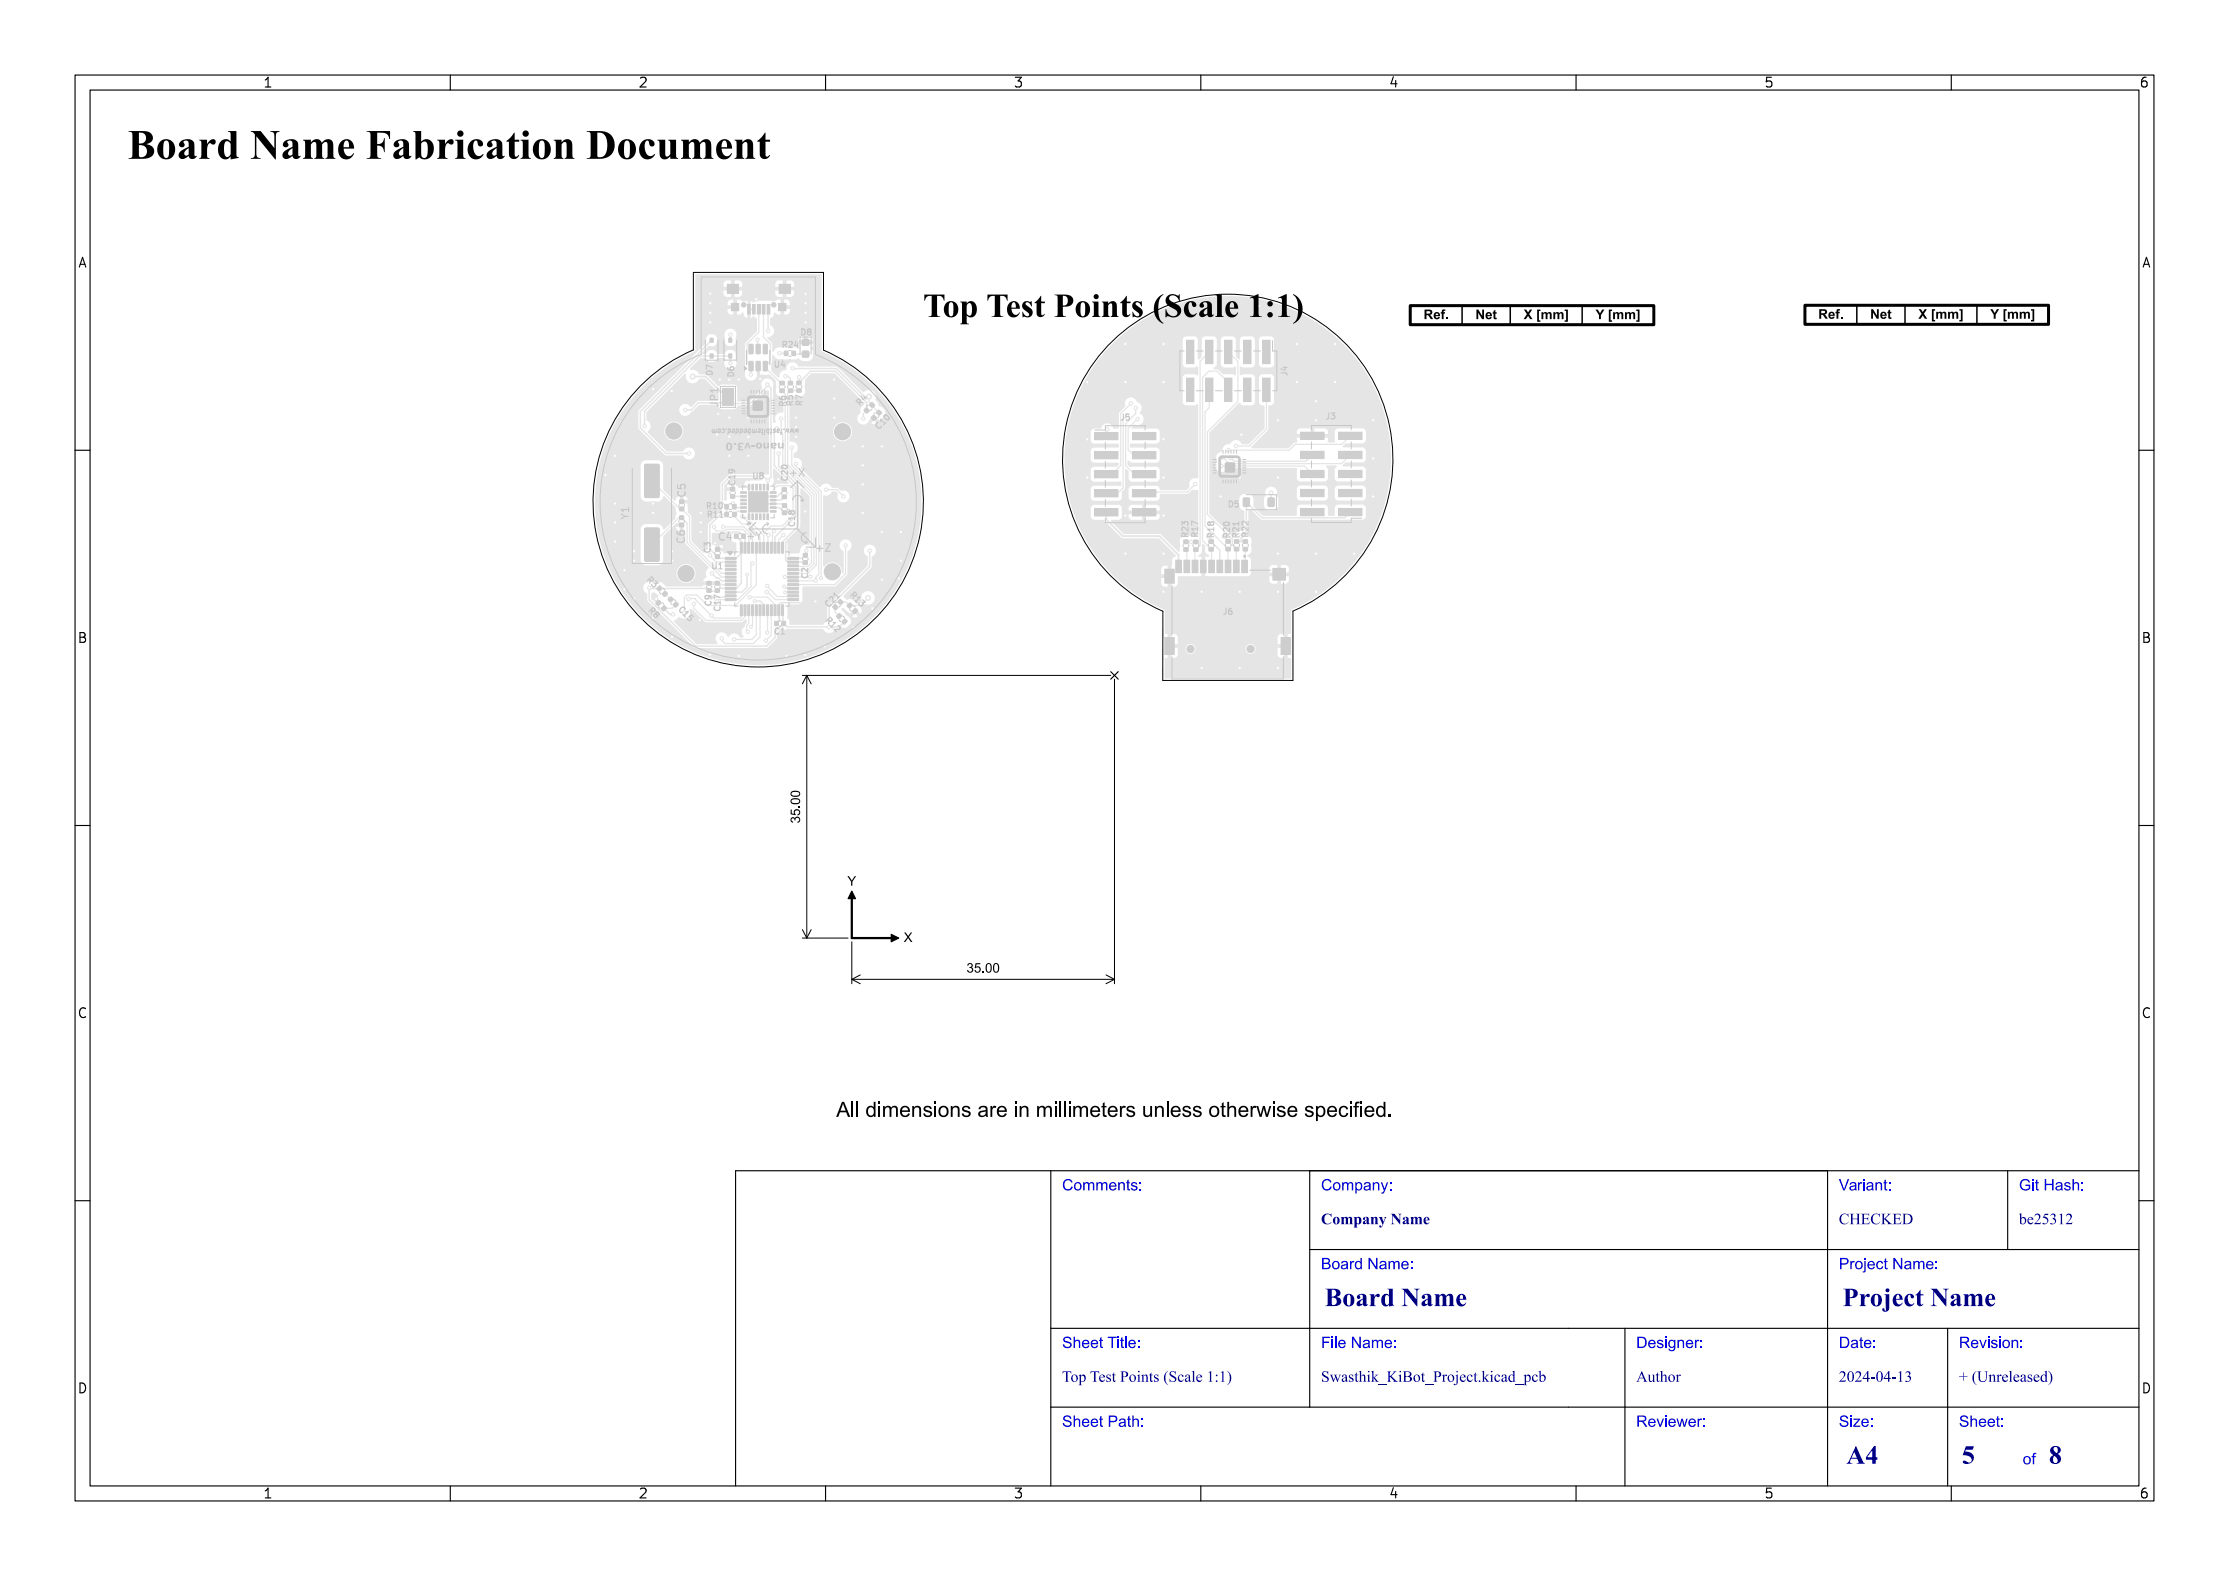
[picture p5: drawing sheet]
<svg xmlns="http://www.w3.org/2000/svg" width="297mm" height="210mm" viewBox="0 0 297 210" stroke-linecap="round" stroke-linejoin="round" font-family="sans-serif">
<defs><g id="words">
<text font-size="5.3" fill="#fff" x="17" y="21.5">Board Name Fabrication Document</text>
<text font-size="4.3" fill="#fff" x="113.4" y="42.5">Top Test Points (Scale 1:1)</text>
<g font-size="3.3" fill="#fff">
<text x="176.5" y="174.3">Board Name</text>
<text x="245.5" y="174.3">Project Name</text>
<text x="246" y="195.3">A4</text>
<text x="261.4" y="195.3">5</text>
<text x="273" y="195.3">8</text>
</g>
<g font-size="2" fill="#fff">
<text x="141.5" y="158.8">Comments:</text>
<text x="176" y="158.8">Company:</text>
<text x="245" y="158.8">Variant:</text>
<text x="269" y="158.8">Git Hash:</text>
<text x="176" y="163.3">Company Name</text>
<text x="245" y="163.3">CHECKED</text>
<text x="269" y="163.3">be25312</text>
<text x="176" y="169.3">Board Name:</text>
<text x="245" y="169.3">Project Name:</text>
<text x="141.5" y="179.8">Sheet Title:</text>
<text x="176" y="179.8">File Name:</text>
<text x="218" y="179.8">Designer:</text>
<text x="245" y="179.8">Date:</text>
<text x="261" y="179.8">Revision:</text>
<text x="141.5" y="184.3">Top Test Points (Scale 1:1)</text>
<text x="176" y="184.3">Swasthik_KiBot_Project.kicad_pcb</text>
<text x="218" y="184.3">Author</text>
<text x="245" y="184.3">2024-04-13</text>
<text x="261" y="184.3">+ (Unreleased)</text>
<text x="141.5" y="190.3">Sheet Path:</text>
<text x="218" y="190.3">Reviewer:</text>
<text x="245" y="190.3">Size:</text>
<text x="261" y="190.3">Sheet:</text>
<text x="269.5" y="195.3">of</text>
</g>
<g font-size="1.7" fill="#fff">
<text x="35" y="11.6">1</text>
<text x="85" y="11.6">2</text>
<text x="135" y="11.6">3</text>
<text x="185" y="11.6">4</text>
<text x="235" y="11.6">5</text>
<text x="285" y="11.6">6</text>
<text x="10.5" y="35.6">A</text>
<text x="285.5" y="35.6">A</text>
<text x="10.5" y="85.6">B</text>
<text x="285.5" y="85.6">B</text>
<text x="10.5" y="135.6">C</text>
<text x="285.5" y="135.6">C</text>
<text x="10.5" y="185.6">D</text>
<text x="285.5" y="185.6">D</text>
<text x="35" y="199.7">1</text>
<text x="85" y="199.7">2</text>
<text x="135" y="199.7">3</text>
<text x="185" y="199.7">4</text>
<text x="235" y="199.7">5</text>
<text x="285" y="199.7">6</text>
</g>
<g font-size="1.3" fill="#fff">
<text x="95.7" y="54.1" transform="rotate(-90 95.7 54.1)">JP1</text>
<text x="105" y="63.6">+X</text>
<text x="91.3" y="66.1" transform="rotate(-90 91.3 66.1)">C5</text>
<text x="91.2" y="72.3" transform="rotate(-90 91.2 72.3)">C6</text>
<text x="95.9" y="72">C4</text>
<text x="99.3" y="72">+Y</text>
<text x="108.5" y="73.6">+Z</text>
</g>
<g font-size="1.1" fill="#fff">
<text x="104.4" y="46.3">R24</text>
<text x="94.9" y="49.9" transform="rotate(-90 94.9 49.9)">D7</text>
<text x="97.8" y="50.1" transform="rotate(-90 97.8 50.1)">D6</text>
<text x="105.7" y="54" transform="rotate(-90 105.7 54)">R5</text>
<text x="106.9" y="54" transform="rotate(-90 106.9 54)">R7</text>
<text x="104.7" y="54.1" transform="rotate(-90 104.7 54.1)">R6</text>
<text x="114.6" y="54" transform="rotate(-45 114.6 54)">R4</text>
<text x="117.2" y="57.2" transform="rotate(-45 117.2 57.2)">C10</text>
<text x="149.3" y="56">J5</text>
<text x="97.9" y="64.5" transform="rotate(-90 97.9 64.5)">C19</text>
<text x="100.4" y="63.8">U8</text>
<text x="105" y="63.9" transform="rotate(-90 105 63.9)">C20</text>
<text x="94.3" y="67.8">R10</text>
<text x="94.4" y="69">R11</text>
<text x="105.9" y="70" transform="rotate(-90 105.9 70)">C18</text>
<text x="158.3" y="71.5" transform="rotate(-90 158.3 71.5)">R23</text>
<text x="159.6" y="71.5" transform="rotate(-90 159.6 71.5)">R17</text>
<text x="161.8" y="71.5" transform="rotate(-90 161.8 71.5)">R18</text>
<text x="163.9" y="71.5" transform="rotate(-90 163.9 71.5)">R20</text>
<text x="165.1" y="71.5" transform="rotate(-90 165.1 71.5)">R21</text>
<text x="166.3" y="71.4" transform="rotate(-90 166.3 71.4)">R22</text>
<text x="86.2" y="77.4" transform="rotate(45 86.2 77.4)">R3</text>
<text x="94.7" y="73.6" transform="rotate(-90 94.7 73.6)">C3</text>
<text x="94.9" y="75.8">U1</text>
<text x="107.7" y="77" transform="rotate(-90 107.7 77)">C2</text>
<text x="86.4" y="81.5" transform="rotate(45 86.4 81.5)">R8</text>
<text x="90.4" y="81.4" transform="rotate(45 90.4 81.4)">C15</text>
<text x="94.8" y="80.6" transform="rotate(-90 94.8 80.6)">C9</text>
<text x="96" y="81.3" transform="rotate(-90 96 81.3)">C17</text>
<text x="110" y="82.8" transform="rotate(45 110 82.8)">R12</text>
<text x="110.5" y="80.9" transform="rotate(-45 110.5 80.9)">C21</text>
<text x="113.3" y="79.5" transform="rotate(45 113.3 79.5)">R13</text>
<text x="103.3" y="84.5">C1</text>
</g>
<text font-size=".8" fill="#fff" x="106.6" y="57.1" transform="rotate(180 106.6 57.1)">www.fastbitembedded.com</text>
</g></defs>
<path d="M92.4 36.3h17.3v10.4a22 22 0 0 1 8.7 33.7 22 22 0 0 1-34.8-.1 22 22 0 0 1 8.8-33.7zM148.4 45.3a22 22 0 0 1 33.6 3.8 22 22 0 0 1-9.7 32.3v9.3h-17.4v-9.3a22 22 0 0 1-6.5-36.1z" fill="none" stroke="#000" stroke-width=".13"/>
<g fill="#e5e5e5">
<path d="M96.7 52.6h.6v.5h-.6z" fill-rule="evenodd"/>
<path d="M90.6 69.7h.5v.5h-.5z" fill-rule="evenodd"/>
<path d="M90.6 68.8h.5v.4h-.5z" fill-rule="evenodd"/>
<path d="M87.7 80h.2l.2 .3-.4 .4-.3-.3z" fill-rule="evenodd"/>
<path d="M88.4 80.7h.2l.2 .3-.4 .4-.3-.3z" fill-rule="evenodd"/>
<path d="M107 73.8h.6v.4h-.6z" fill-rule="evenodd"/>
<path d="M107 74.7h.6v.5h-.6z" fill-rule="evenodd"/>
<path d="M113.6 81.4l.4-.3 .3 .3-.4 .4-.3-.3z" fill-rule="evenodd"/>
<path d="M112.9 80.6l.4-.3 .3 .4-.4 .4-.3-.3z" fill-rule="evenodd"/>
<path d="M94.6 47.2h.4v.5h-.4z" fill-rule="evenodd"/>
<path d="M94.6 45.1h.4v.5h-.4z" fill-rule="evenodd"/>
<path d="M97.9 71.2h.4v.5h-.4z" fill-rule="evenodd"/>
<path d="M98.8 71.2h.5v.5h-.5z" fill-rule="evenodd"/>
<path d="M106.2 50.8h.5v.4h-.5z" fill-rule="evenodd"/>
<path d="M106.2 51.8h.5v.5h-.5z" fill-rule="evenodd"/>
<path d="M90.6 66.6h.5v.5h-.5z" fill-rule="evenodd"/>
<path d="M90.6 67.6h.5v.5h-.5z" fill-rule="evenodd"/>
<path d="M164.5 71.9h.6v.5h-.6z" fill-rule="evenodd"/>
<path d="M164.5 72.9h.6v.5h-.6z" fill-rule="evenodd"/>
<path d="M99.7 68.5h.2v.8l-.2-.1z" fill-rule="evenodd"/>
<path d="M100.2 68.5h.2v.8l-.2-.1z" fill-rule="evenodd"/>
<path d="M100.7 68.5h.2v.8l-.2-.1z" fill-rule="evenodd"/>
<path d="M101.2 68.5h.2v.8l-.2-.1z" fill-rule="evenodd"/>
<path d="M101.7 68.5h.2v.8l-.2-.1z" fill-rule="evenodd"/>
<path d="M102.2 68.5h.2v.8l-.2-.1z" fill-rule="evenodd"/>
<path d="M102.6 68h.8v.2l-.7 .1z" fill-rule="evenodd"/>
<path d="M102.6 67.5h.8v.2l-.7 .1z" fill-rule="evenodd"/>
<path d="M102.6 67h.8v.2l-.7 .1z" fill-rule="evenodd"/>
<path d="M102.6 66.5h.8v.2l-.7 .1z" fill-rule="evenodd"/>
<path d="M102.6 66h.8v.2l-.7 .1z" fill-rule="evenodd"/>
<path d="M102.6 65.5h.8v.2l-.7 .1z" fill-rule="evenodd"/>
<path d="M102.2 64.5l.2 .1v.7h-.2z" fill-rule="evenodd"/>
<path d="M101.7 64.5l.2 .1v.7h-.2z" fill-rule="evenodd"/>
<path d="M101.2 64.5l.2 .1v.7h-.2z" fill-rule="evenodd"/>
<path d="M100.7 64.5l.2 .1v.7h-.2z" fill-rule="evenodd"/>
<path d="M100.2 64.5l.2 .1v.7h-.2z" fill-rule="evenodd"/>
<path d="M99.7 64.5l.2 .1v.7h-.2z" fill-rule="evenodd"/>
<path d="M98.7 65.5h.7l.1 .2-.8 .1z" fill-rule="evenodd"/>
<path d="M98.7 66h.7l.1 .2-.8 .1z" fill-rule="evenodd"/>
<path d="M98.7 66.5h.7l.1 .2-.8 .1z" fill-rule="evenodd"/>
<path d="M98.7 67h.7l.1 .2-.8 .1z" fill-rule="evenodd"/>
<path d="M98.7 67.5h.7l.1 .2-.8 .1z" fill-rule="evenodd"/>
<path d="M98.7 68h.7l.1 .2-.8 .1z" fill-rule="evenodd"/>
<path d="M99.7 65.5h2.6v2.7h-2.6z" fill-rule="evenodd"/>
<path d="M145.8 57.6h3.2v1h-3.2z" fill-rule="evenodd"/>
<path d="M150.9 57.6h3.1v1h-3.1z" fill-rule="evenodd"/>
<path d="M145.8 60.2h3.2v1h-3.2z" fill-rule="evenodd"/>
<path d="M150.9 60.2h3.1v1h-3.1z" fill-rule="evenodd"/>
<path d="M145.8 62.7h3.2v1h-3.2z" fill-rule="evenodd"/>
<path d="M150.9 62.7h3.1v1h-3.1z" fill-rule="evenodd"/>
<path d="M145.8 65.2h3.2v1h-3.2z" fill-rule="evenodd"/>
<path d="M150.9 65.2h3.1v1h-3.1z" fill-rule="evenodd"/>
<path d="M145.8 67.8h3.2v1h-3.2z" fill-rule="evenodd"/>
<path d="M150.9 67.8h3.1v1h-3.1z" fill-rule="evenodd"/>
<path d="M103.9 50.8h.6v.5h-.6z" fill-rule="evenodd"/>
<path d="M103.9 51.8h.6v.5h-.6z" fill-rule="evenodd"/>
<path d="M165.5 74.7h.7v1.6h-.7z" fill-rule="evenodd"/>
<path d="M164.4 74.7h.7v1.6h-.7z" fill-rule="evenodd"/>
<path d="M163.3 74.7h.7v1.6h-.7z" fill-rule="evenodd"/>
<path d="M162.2 74.7h.7v1.6h-.7z" fill-rule="evenodd"/>
<path d="M161.1 74.7h.7v1.6h-.7z" fill-rule="evenodd"/>
<path d="M160 74.7h.7v1.6h-.7z" fill-rule="evenodd"/>
<path d="M158.9 74.7h.7v1.6h-.7z" fill-rule="evenodd"/>
<path d="M157.8 74.7h.7v1.6h-.7z" fill-rule="evenodd"/>
<path d="M156.7 74.7h.7v1.6h-.7z" fill-rule="evenodd"/>
<path d="M155.2 75.9h1.2v1.8h-1.2z" fill-rule="evenodd"/>
<path d="M155.2 85h1.2v2.2h-1.2z" fill-rule="evenodd"/>
<path d="M169.6 75.8h1.6v1.5h-1.6z" fill-rule="evenodd"/>
<path d="M170.7 85h1.2v2.2h-1.2z" fill-rule="evenodd"/>
<path d="M99.8 48.2l.4-.1 .2 .1v1.1l-.1 .1h-.4h-.1z" fill-rule="evenodd"/>
<path d="M100.8 48.2l.4-.1 .1 .1v1.1l-.1 .1h-.3h-.2z" fill-rule="evenodd"/>
<path d="M101.7 48.2l.4-.1 .2 .1v1.1l-.1 .1h-.4h-.1z" fill-rule="evenodd"/>
<path d="M101.7 45.9l.4-.1 .2 .1v1.1l-.1 .2h-.4l-.1-.1z" fill-rule="evenodd"/>
<path d="M100.8 45.9l.4-.1 .1 .1v1.1l-.1 .2h-.3l-.2-.1z" fill-rule="evenodd"/>
<path d="M99.8 45.9l.4-.1 .2 .1v1.1l-.1 .2h-.4l-.1-.1z" fill-rule="evenodd"/>
<path d="M111.2 80.6h.1l.3 .3-.2 .3h-.2l-.2-.3z" fill-rule="evenodd"/>
<path d="M111.9 79.9h.1l.3 .3-.2 .4-.2-.1-.3-.2z" fill-rule="evenodd"/>
<path d="M163.4 71.9h.5v.5h-.5z" fill-rule="evenodd"/>
<path d="M163.4 72.9h.5v.5h-.5z" fill-rule="evenodd"/>
<path d="M97.1 47.2h.4v.5h-.4z" fill-rule="evenodd"/>
<path d="M97.1 45.1h.4v.5h-.4z" fill-rule="evenodd"/>
<path d="M87.8 78.1h.2l.2 .3-.4 .4-.3-.3z" fill-rule="evenodd"/>
<path d="M88.5 78.8h.2l.3 .3-.4 .4-.4-.3z" fill-rule="evenodd"/>
<path d="M104.5 46.8h.5v.6h-.5z" fill-rule="evenodd"/>
<path d="M105.5 46.8h.5v.6h-.5z" fill-rule="evenodd"/>
<path d="M97.4 65.9h.5v.5h-.5z" fill-rule="evenodd"/>
<path d="M97.4 64.9h.5v.5h-.5z" fill-rule="evenodd"/>
<path d="M157.7 72h.6v.4h-.6z" fill-rule="evenodd"/>
<path d="M157.7 73h.6v.5h-.6z" fill-rule="evenodd"/>
<path d="M85.9 70.4l1.7-.1 .2 .2 .1 4.1-.2 .2h-1.6l-.2-.1v-4.1z" fill-rule="evenodd"/>
<path d="M85.9 61.9l1.7-.1 .2 .2 .1 4.1-.2 .2h-1.6l-.2-.1v-4.1z" fill-rule="evenodd"/>
<path d="M159.1 72h.5v.4h-.5z" fill-rule="evenodd"/>
<path d="M159.1 73h.5v.5h-.5z" fill-rule="evenodd"/>
<path d="M112.5 82.5h.2l.2 .3-.4 .4-.3-.3z" fill-rule="evenodd"/>
<path d="M111.7 81.8l.2-.1 .3 .4-.4 .4-.4-.4z" fill-rule="evenodd"/>
<path d="M104.3 68.1h.5v.5h-.5z" fill-rule="evenodd"/>
<path d="M104.3 67.1h.5v.5h-.5z" fill-rule="evenodd"/>
<path d="M96.2 53h1.5v1h-1.5z" fill-rule="evenodd"/>
<path d="M96.2 51.7h1.5v1h-1.5z" fill-rule="evenodd"/>
<path d="M104.2 82.8h.5v.5h-.5z" fill-rule="evenodd"/>
<path d="M103.2 82.8h.5v.5h-.5z" fill-rule="evenodd"/>
<path d="M89 79.8l.4-.3 .3 .4-.4 .3-.3-.2z" fill-rule="evenodd"/>
<path d="M90 80.2h.2l.2 .3-.4 .4-.3-.3z" fill-rule="evenodd"/>
<path d="M165.7 71.9h.5v.5h-.5z" fill-rule="evenodd"/>
<path d="M165.7 73h.5v.4h-.5z" fill-rule="evenodd"/>
<path d="M116.8 54.9l.4-.3 .2 .3 .1 .2-.4 .2-.3-.3z" fill-rule="evenodd"/>
<path d="M116.3 55.4l.2-.1 .3 .3-.3 .4h-.1l-.3-.3z" fill-rule="evenodd"/>
<path d="M178.3 67.7h3.2v1h-3.2z" fill-rule="evenodd"/>
<path d="M173.3 67.7h3.1v1h-3.1z" fill-rule="evenodd"/>
<path d="M178.3 65.2h3.2v1h-3.2z" fill-rule="evenodd"/>
<path d="M173.3 65.2h3.1v1h-3.1z" fill-rule="evenodd"/>
<path d="M178.3 62.7h3.2v1h-3.2z" fill-rule="evenodd"/>
<path d="M173.3 62.7h3.1v1h-3.1z" fill-rule="evenodd"/>
<path d="M178.3 60.1h3.2v1h-3.2z" fill-rule="evenodd"/>
<path d="M173.3 60.1h3.1v1h-3.1z" fill-rule="evenodd"/>
<path d="M178.3 57.6h3.2v1h-3.2z" fill-rule="evenodd"/>
<path d="M173.3 57.6h3.1v1h-3.1z" fill-rule="evenodd"/>
<path d="M102.2 40.6h.4v1.3h-.4z" fill-rule="evenodd"/>
<path d="M101.5 40.6h.4v1.3h-.4z" fill-rule="evenodd"/>
<path d="M100.9 40.6h.4v1.3h-.4z" fill-rule="evenodd"/>
<path d="M100.2 40.6h.4v1.3h-.4z" fill-rule="evenodd"/>
<path d="M99.6 40.6h.4v1.3h-.4z" fill-rule="evenodd"/>
<path d="M103.8 37.9h1.5v1.2h-1.5z" fill-rule="evenodd"/>
<path d="M103.7 40.4h1v1h-1z" fill-rule="evenodd"/>
<path d="M97.4 40.4h1v1h-1z" fill-rule="evenodd"/>
<path d="M96.9 37.9h1.5v1.2h-1.5z" fill-rule="evenodd"/>
<path d="M95.3 78.4h.5v.5h-.5z" fill-rule="evenodd"/>
<path d="M95.3 77.5h.5v.5h-.5z" fill-rule="evenodd"/>
<path d="M169 66.4h.8v1.1h-.8z" fill-rule="evenodd"/>
<path d="M165.7 66.4h.8v1.1h-.8z" fill-rule="evenodd"/>
<path d="M96.6 68.3h.5v.5h-.5z" fill-rule="evenodd"/>
<path d="M97.6 68.3h.5v.5h-.5z" fill-rule="evenodd"/>
<path d="M104.2 66h.6v.4h-.6z" fill-rule="evenodd"/>
<path d="M104.2 65h.6v.5h-.6z" fill-rule="evenodd"/>
<path d="M95.3 73.9h.6v.5h-.6z" fill-rule="evenodd"/>
<path d="M95.3 73h.6v.5h-.6z" fill-rule="evenodd"/>
<path d="M105 50.8h.6v.5h-.6z" fill-rule="evenodd"/>
<path d="M105 51.8h.6v.5h-.6z" fill-rule="evenodd"/>
<path d="M96.6 67.2h.5v.6h-.5z" fill-rule="evenodd"/>
<path d="M97.6 67.2h.5v.6h-.5z" fill-rule="evenodd"/>
<path d="M115.3 54.4l.2-.1 .3 .4-.2 .3-.5-.3z" fill-rule="evenodd"/>
<path d="M115.9 53.8l.3-.2 .4 .5-.4 .2-.4-.3z" fill-rule="evenodd"/>
<path d="M161.1 71.9h.6v.5h-.6z" fill-rule="evenodd"/>
<path d="M161.1 73h.6v.4h-.6z" fill-rule="evenodd"/>
<path d="M96.6 74.3h1.4l.1 .2-.1 .1h-1.3z" fill-rule="evenodd"/>
<path d="M96.6 74.8h1.4l.1 .2h-.1h-1.3z" fill-rule="evenodd"/>
<path d="M96.6 75.3h1.4l.1 .2h-.1h-1.3z" fill-rule="evenodd"/>
<path d="M96.6 75.8l1.4-.1 .1 .3h-.1h-1.3z" fill-rule="evenodd"/>
<path d="M96.6 76.3l1.4-.1 .1 .3h-.1h-1.3z" fill-rule="evenodd"/>
<path d="M96.6 76.8l1.4-.1 .1 .3-.1 .1h-1.3z" fill-rule="evenodd"/>
<path d="M96.6 77.3h1.4l.1 .2-.1 .1h-1.3z" fill-rule="evenodd"/>
<path d="M96.6 77.8h1.4l.1 .2h-.1h-1.3z" fill-rule="evenodd"/>
<path d="M96.6 78.3h1.4l.1 .2h-.1h-1.3z" fill-rule="evenodd"/>
<path d="M96.6 78.8l1.4-.1 .1 .3h-.1h-1.3z" fill-rule="evenodd"/>
<path d="M96.6 79.3l1.4-.1 .1 .3h-.1h-1.3z" fill-rule="evenodd"/>
<path d="M96.6 79.8l1.4-.1 .1 .3-.1 .1h-1.3z" fill-rule="evenodd"/>
<path d="M98.6 80.6h.3v1.4h-.1h-.2z" fill-rule="evenodd"/>
<path d="M99.1 80.6h.3v1.4h-.1h-.2z" fill-rule="evenodd"/>
<path d="M99.6 80.6h.3v1.4h-.1h-.2z" fill-rule="evenodd"/>
<path d="M100.1 80.6h.3v1.4h-.1h-.2z" fill-rule="evenodd"/>
<path d="M100.6 80.6h.3v1.4h-.1h-.2z" fill-rule="evenodd"/>
<path d="M101.1 80.6h.3v1.4h-.1h-.2z" fill-rule="evenodd"/>
<path d="M101.6 80.6h.3v1.4h-.1h-.2z" fill-rule="evenodd"/>
<path d="M102.1 80.6h.3v1.4h-.1h-.2z" fill-rule="evenodd"/>
<path d="M102.6 80.6h.3v1.4h-.1h-.2z" fill-rule="evenodd"/>
<path d="M103.1 80.6h.3v1.4h-.1h-.2z" fill-rule="evenodd"/>
<path d="M103.6 80.6h.3v1.4h-.1h-.2z" fill-rule="evenodd"/>
<path d="M104.1 80.6h.3v1.4h-.1h-.2z" fill-rule="evenodd"/>
<path d="M105 79.8l1.3-.1 .1 .3-.1 .1h-1.3z" fill-rule="evenodd"/>
<path d="M105 79.3l1.3-.1 .1 .3h-.1h-1.3z" fill-rule="evenodd"/>
<path d="M105 78.8l1.3-.1 .1 .3h-.1h-1.3z" fill-rule="evenodd"/>
<path d="M105 78.3h1.3l.1 .2h-.1h-1.3z" fill-rule="evenodd"/>
<path d="M105 77.8h1.3l.1 .2h-.1h-1.3z" fill-rule="evenodd"/>
<path d="M105 77.3h1.3l.1 .2-.1 .1h-1.3z" fill-rule="evenodd"/>
<path d="M105 76.8l1.3-.1 .1 .3-.1 .1h-1.3z" fill-rule="evenodd"/>
<path d="M105 76.3l1.3-.1 .1 .3h-.1h-1.3z" fill-rule="evenodd"/>
<path d="M105 75.8l1.3-.1 .1 .3h-.1h-1.3z" fill-rule="evenodd"/>
<path d="M105 75.3h1.3l.1 .2h-.1h-1.3z" fill-rule="evenodd"/>
<path d="M105 74.8h1.3l.1 .2h-.1h-1.3z" fill-rule="evenodd"/>
<path d="M105 74.3h1.3l.1 .2-.1 .1h-1.3z" fill-rule="evenodd"/>
<path d="M104.1 72.3h.3v1.4h-.1h-.2z" fill-rule="evenodd"/>
<path d="M103.6 72.3h.3v1.4h-.1h-.2z" fill-rule="evenodd"/>
<path d="M103.1 72.3h.3v1.4h-.1h-.2z" fill-rule="evenodd"/>
<path d="M102.6 72.3h.3v1.4h-.1h-.2z" fill-rule="evenodd"/>
<path d="M102.1 72.3h.3v1.4h-.1h-.2z" fill-rule="evenodd"/>
<path d="M101.6 72.3h.3v1.4h-.1h-.2z" fill-rule="evenodd"/>
<path d="M101.1 72.3h.3v1.4h-.1h-.2z" fill-rule="evenodd"/>
<path d="M100.6 72.3h.3v1.4h-.1h-.2z" fill-rule="evenodd"/>
<path d="M100.1 72.3h.3v1.4h-.1h-.2z" fill-rule="evenodd"/>
<path d="M99.6 72.3h.3v1.4h-.1h-.2z" fill-rule="evenodd"/>
<path d="M99.1 72.3h.3v1.4h-.1h-.2z" fill-rule="evenodd"/>
<path d="M98.6 72.3h.3v1.4h-.1h-.2z" fill-rule="evenodd"/>
<path d="M106.9 45.2h.9v.8h-.9z" fill-rule="evenodd"/>
<path d="M106.9 46.8h.9v.8h-.9z" fill-rule="evenodd"/>
<path d="M94.2 78.4h.5v.5h-.5z" fill-rule="evenodd"/>
<path d="M94.2 77.5h.5v.5h-.5z" fill-rule="evenodd"/>
<path d="M168.3 45.3h1v3.2h-1z" fill-rule="evenodd"/>
<path d="M168.3 50.4h1v3.1h-1z" fill-rule="evenodd"/>
<path d="M165.7 45.3h1v3.2h-1z" fill-rule="evenodd"/>
<path d="M165.7 50.4h1v3.1h-1z" fill-rule="evenodd"/>
<path d="M163.2 45.3h1v3.2h-1z" fill-rule="evenodd"/>
<path d="M163.2 50.4h1v3.1h-1z" fill-rule="evenodd"/>
<path d="M160.6 45.3h1v3.2h-1z" fill-rule="evenodd"/>
<path d="M160.6 50.4h1v3.1h-1z" fill-rule="evenodd"/>
<path d="M158.1 45.3h1v3.2h-1z" fill-rule="evenodd"/>
<path d="M158.1 50.4h1v3.1h-1z" fill-rule="evenodd"/>
</g>
<g fill="#e5e5e5">
<circle cx="104.8" cy="87.4" r=".3"/>
<circle cx="111.1" cy="50.6" r=".3"/>
<circle cx="117.5" cy="77.2" r=".3"/>
<circle cx="93.4" cy="68.4" r=".3"/>
<circle cx="83.2" cy="78.5" r=".3"/>
<circle cx="115" cy="62" r=".3"/>
<circle cx="87.4" cy="79.8" r=".3"/>
<circle cx="81.9" cy="72.2" r=".3"/>
<circle cx="94.6" cy="40.4" r=".3"/>
<circle cx="81.9" cy="60.7" r=".3"/>
<circle cx="95.9" cy="50.6" r=".3"/>
<circle cx="111.1" cy="59.5" r=".3"/>
<circle cx="107.3" cy="87.3" r=".3"/>
<circle cx="111.1" cy="53.1" r=".3"/>
<circle cx="87" cy="51.8" r=".3"/>
<circle cx="100.9" cy="67" r=".3"/>
<circle cx="106.1" cy="56.9" r=".3"/>
<circle cx="81.9" cy="67.1" r=".3"/>
<circle cx="94.6" cy="39.1" r=".3"/>
<circle cx="89.6" cy="73.4" r=".3"/>
<circle cx="107.3" cy="40.4" r=".3"/>
<circle cx="100.5" cy="66.3" r=".3"/>
<circle cx="97.2" cy="50.6" r=".3"/>
<circle cx="83.2" cy="76" r=".3"/>
<circle cx="101.3" cy="50.5" r=".3"/>
<circle cx="94.6" cy="87.2" r=".3"/>
<circle cx="115" cy="68.4" r=".3"/>
<circle cx="119.8" cy="77.1" r=".3"/>
<circle cx="81.9" cy="69.6" r=".3"/>
<circle cx="84.5" cy="73.4" r=".3"/>
<circle cx="113.7" cy="83.6" r=".3"/>
<circle cx="99.7" cy="53.1" r=".3"/>
<circle cx="107.3" cy="68.1" r=".3"/>
<circle cx="109.9" cy="86.1" r=".3"/>
<circle cx="95.5" cy="57.9" r=".3"/>
<circle cx="95.3" cy="72.4" r=".3"/>
<circle cx="97.8" cy="64.2" r=".3"/>
<circle cx="117.5" cy="70.9" r=".3"/>
<circle cx="117.5" cy="59.5" r=".3"/>
<circle cx="106.1" cy="58.2" r=".3"/>
<circle cx="89.6" cy="84.9" r=".3"/>
<circle cx="99.7" cy="55.7" r=".3"/>
<circle cx="120" cy="70.9" r=".3"/>
<circle cx="99.7" cy="60.7" r=".3"/>
<circle cx="115" cy="59.5" r=".3"/>
<circle cx="84.5" cy="74.7" r=".3"/>
<circle cx="100.8" cy="39.9" r=".3"/>
<circle cx="108.6" cy="80.1" r=".3"/>
<circle cx="99.7" cy="58.2" r=".3"/>
<circle cx="116.2" cy="81.1" r=".3"/>
<circle cx="95.7" cy="55.1" r=".3"/>
<circle cx="97.2" cy="55.7" r=".3"/>
<circle cx="111.1" cy="55.7" r=".3"/>
<circle cx="103.7" cy="63.9" r=".3"/>
<circle cx="94.6" cy="43" r=".3"/>
<circle cx="80.7" cy="63.3" r=".3"/>
<circle cx="87" cy="82.3" r=".3"/>
<circle cx="97.2" cy="60.7" r=".3"/>
<circle cx="115" cy="64.5" r=".3"/>
<circle cx="89.6" cy="74.7" r=".3"/>
<circle cx="87" cy="68.4" r=".3"/>
<circle cx="107.3" cy="39.1" r=".3"/>
<circle cx="87" cy="67.1" r=".3"/>
<circle cx="97.2" cy="58.2" r=".3"/>
<circle cx="107.3" cy="43" r=".3"/>
<circle cx="120" cy="74.7" r=".3"/>
<circle cx="106.1" cy="55.7" r=".3"/>
<circle cx="84.5" cy="79.8" r=".3"/>
<circle cx="98.4" cy="50.6" r=".3"/>
<circle cx="89.5" cy="52.1" r=".3"/>
<circle cx="98.4" cy="87.4" r=".3"/>
<circle cx="93.2" cy="82.6" r=".3"/>
<circle cx="101.8" cy="66.1" r=".3"/>
<circle cx="107.3" cy="41.7" r=".3"/>
<circle cx="93.4" cy="69.6" r=".3"/>
<circle cx="94.6" cy="41.7" r=".3"/>
<circle cx="93.4" cy="70.9" r=".3"/>
<circle cx="91.3" cy="54.6" r=".3"/>
<circle cx="106.5" cy="50.3" r=".3"/>
<circle cx="102.2" cy="51.2" r=".3"/>
<circle cx="105.1" cy="68.1" r=".3"/>
<circle cx="115" cy="55.8" r=".3"/>
<circle cx="107.4" cy="73.4" r=".3"/>
<circle cx="102.3" cy="64" r=".3"/>
<circle cx="115.9" cy="73.4" r=".3"/>
<circle cx="86.5" cy="78.3" r=".3"/>
<circle cx="110.5" cy="83.6" r=".3"/>
<circle cx="105.6" cy="49.1" r=".3"/>
<circle cx="115.8" cy="52.9" r=".4"/>
<circle cx="94.9" cy="76.4" r=".3"/>
<circle cx="161" cy="71.5" r=".3"/>
<circle cx="165.4" cy="71.5" r=".3"/>
<circle cx="147.5" cy="57.2" r=".3"/>
<circle cx="158.7" cy="72.2" r=".3"/>
<circle cx="163.1" cy="71.5" r=".3"/>
<circle cx="115.7" cy="79.7" r=".4"/>
<circle cx="169.4" cy="65.7" r=".3"/>
<circle cx="155" cy="68.7" r=".3"/>
<circle cx="183" cy="56" r=".3"/>
<circle cx="160.1" cy="89" r=".3"/>
<circle cx="170.3" cy="63.6" r=".3"/>
<circle cx="150" cy="45.8" r=".3"/>
<circle cx="155" cy="58.5" r=".3"/>
<circle cx="172.8" cy="45.8" r=".3"/>
<circle cx="175.4" cy="78.9" r=".3"/>
<circle cx="160.1" cy="40.8" r=".3"/>
<circle cx="144.9" cy="63.6" r=".3"/>
<circle cx="170.3" cy="73.8" r=".3"/>
<circle cx="155" cy="73.8" r=".3"/>
<circle cx="167.7" cy="40.8" r=".3"/>
<circle cx="155" cy="63.6" r=".3"/>
<circle cx="150" cy="50.9" r=".3"/>
<circle cx="160.1" cy="78.9" r=".3"/>
<circle cx="155" cy="50.9" r=".3"/>
<circle cx="177.9" cy="45.8" r=".3"/>
<circle cx="177.9" cy="50.9" r=".3"/>
<circle cx="150" cy="73.8" r=".3"/>
<circle cx="165.2" cy="89" r=".3"/>
<circle cx="165.2" cy="63.6" r=".3"/>
<circle cx="170.3" cy="78.9" r=".3"/>
<circle cx="175.4" cy="56" r=".3"/>
<circle cx="162.7" cy="66.2" r=".3"/>
<circle cx="180.4" cy="73.8" r=".3"/>
<circle cx="144.9" cy="50.9" r=".3"/>
<circle cx="170.3" cy="89" r=".3"/>
<circle cx="175.4" cy="53.5" r=".3"/>
<circle cx="155" cy="45.8" r=".3"/>
<circle cx="150" cy="68.7" r=".3"/>
<circle cx="183" cy="61.1" r=".3"/>
<circle cx="183" cy="66.2" r=".3"/>
<circle cx="144.9" cy="58.5" r=".3"/>
<circle cx="165.2" cy="78.9" r=".3"/>
<circle cx="165.4" cy="57.9" r=".3"/>
<circle cx="170.3" cy="56" r=".3"/>
<circle cx="175.4" cy="73.8" r=".3"/>
<circle cx="172.8" cy="50.9" r=".3"/>
<circle cx="155" cy="78.9" r=".3"/>
<circle cx="97.3" cy="48.4" r=".3"/>
<circle cx="103.9" cy="47.1" r=".3"/>
<circle cx="85.9" cy="56.8" r=".3"/>
<circle cx="89.7" cy="81.9" r=".3"/>
<circle cx="162.8" cy="62.1" r=".3"/>
<circle cx="164.7" cy="59.4" r=".3"/>
<circle cx="163.7" cy="60" r=".3"/>
<circle cx="164" cy="61" r=".3"/>
<circle cx="162.8" cy="61" r=".3"/>
<circle cx="151.6" cy="55.9" r=".3"/>
<circle cx="159.3" cy="64.5" r=".3"/>
<circle cx="151.3" cy="54.4" r=".3"/>
<circle cx="94.7" cy="79.6" r=".3"/>
<circle cx="97.8" cy="85.2" r=".3"/>
<circle cx="92.5" cy="80.5" r=".3"/>
<circle cx="94.8" cy="82" r=".3"/>
<circle cx="91.7" cy="79.8" r=".3"/>
<circle cx="150.7" cy="53.8" r=".3"/>
<circle cx="100.2" cy="75.1" r=".3"/>
<circle cx="95.5" cy="80.1" r=".3"/>
<circle cx="99.6" cy="84.2" r=".3"/>
<circle cx="150.2" cy="55.3" r=".3"/>
<circle cx="100" cy="83.5" r=".27"/>
<circle cx="94.6" cy="74" r=".3"/>
<circle cx="108.7" cy="77.4" r=".3"/>
<circle cx="105.5" cy="59.7" r=".3"/>
<circle cx="103.1" cy="70.8" r=".3"/>
<circle cx="96.2" cy="85.1" r=".3"/>
<circle cx="102.1" cy="85.4" r=".3"/>
<circle cx="109.4" cy="77" r=".28"/>
<circle cx="106.1" cy="61.8" r=".3"/>
<circle cx="108" cy="76.9" r=".3"/>
<circle cx="104.6" cy="76.9" r=".3"/>
<circle cx="104.4" cy="71.3" r=".3"/>
<circle cx="112.4" cy="66.1" r=".3"/>
<circle cx="97.7" cy="67.1" r=".3"/>
<circle cx="110.1" cy="65.2" r=".3"/>
<circle cx="98.9" cy="68.8" r=".3"/>
<circle cx="104.7" cy="50.1" r=".3"/>
<circle cx="100.1" cy="49.9" r=".3"/>
<circle cx="99.5" cy="76.6" r=".27"/>
<circle cx="104.5" cy="78.2" r=".27"/>
<circle cx="102.2" cy="78.1" r=".3"/>
<circle cx="96.4" cy="70.2" r=".3"/>
<circle cx="102.2" cy="78.9" r=".3"/>
<circle cx="100.1" cy="70.4" r=".3"/>
<circle cx="99.9" cy="79.6" r=".3"/>
<circle cx="104.6" cy="78.9" r=".27"/>
<circle cx="100.6" cy="80.1" r=".28"/>
<circle cx="95.1" cy="70.2" r=".3"/>
<circle cx="102.4" cy="71.3" r=".3"/>
<circle cx="101.9" cy="70.6" r=".3"/>
<circle cx="112.7" cy="72.7" r=".3"/>
<circle cx="91.1" cy="81.6" r=".3"/>
<circle cx="103.5" cy="57.1" r=".3"/>
<circle cx="102.2" cy="84.3" r=".3"/>
<circle cx="100.9" cy="45.3" r=".3"/>
<circle cx="97.3" cy="44.6" r=".3"/>
<circle cx="102.3" cy="44.1" r=".3"/>
<circle cx="91.8" cy="60.4" r=".3"/>
<circle cx="104.1" cy="55.8" r=".3"/>
<circle cx="103.8" cy="60.4" r=".3"/>
<circle cx="92.3" cy="50.2" r=".4"/>
</g>
<g fill="none" stroke="#e5e5e5" stroke-width=".2">
<path d="M100.8 39.9h-.6l-.4 .4v.9M91.3 54.6h.8l.9-.9 6.9 .1 2.3-2.3v-.3l.5 .5v11.9l-.4 .4v.9M94.8 45.3l-9.5 9.5v2.2l3.4 3.4h3.1M97.3 47.4h-4.1l-7.3 7.4v2M97.3 47.4h.1M97.3 44.6v.7M97.3 47.4v1M100.9 45.3l.1 1.2M101 48.8v1.4l.3 .3M102.4 41.2l-.1 2.9M103.5 57.1l-.3 .3v4.7l2.8 2.8v3.9l-2.7 2.8v1.4M103.9 47.1h.8"/>
<path d="M105.6 49.1h5.8l3.8 3.8h.6M105.8 47.1l.1 .1h1.4M106.5 52l-1.2 .1M106.5 50.3v.7l1.5-1.5h3.3l4.2 4.1v1.1l-.5 .4v.7M147.5 57.2l-.1 .2v.7M87.4 79.8l.3 .3v.2M94.4 77.6l.3 .2 2.7 .1M94.9 76.4l.6 .6h.2l.4 .4h1.3M95.3 72.4l.3 .3v.5M95.6 72.9l2.1-2h.8l.8 .8v1.3M95.6 74.2h.1M96.8 68.6h.1"/>
<path d="M96.8 68.6h-.8l-1.4 1.4v3.2l1 1M97.6 65.2v-.8l.2-.2 .7 .7h1.3v.7l1.5 1.5h3l.2 .3M97.6 66.1h1.5M97.8 67.5l.2 .1h1.1M98.1 71.5l.7 .6v5.6l-.7 .7h-2.2l-.4 .4h-.8l-.4-.4h-7.7l-.1-.1v1.6l6.2 6.2h9.4l1.2-1.1v-.8l1.1-1.1M98.8 73.7l-.7 .7h-2.3l-.2-.2M99.1 68.1h-.8l-.4 .5M99.5 76.6v1.6l-.6 .7h-1.5M102.3 64l-.6-.6h-4.3l-1.1 1.1v2.5l.5 .5v1.1M102.3 64.2v.1M103 67.6h.8l.7 .7h.4l.2-.2M103.8 60.4v1.7l2.6 2.7v5.3l-2.1 2.1v.8"/>
<path d="M104.5 65.2l-.9 .9h-1.8l-2 2v.8M104.5 66.2l-.4 .4h-1.1M104.5 78.2l.2 .2h1M107.3 68.1v1.6l-2.6 2.6v2.3l.3 .3 2.3 .1M107.4 73.4v.5l-.5 .5h-1.2M115.9 73.4v2.1l-5.4 5.4v2.7M158 72.2h1.3M161 71.5l.4 .4v.3l1.1 1.1v2.2M163.1 71.5l.5 .7M164.8 72.2h1.1M165.9 72.2h.1M169.4 65.7v1.2"/>
<path d="M179.9 68.2l-.7 .8h-11l-2.1-2.1v3.9l-.7 .7v.6M88.5 81.1l.8 .8h.4M100.5 80.1h.8l.5 .5v.7M103.8 81.3v1.5M104.3 81.3v1.7l.6 .5h6.9l.7-.7M108.6 80.1l-.1 .2h-4.4l-.2 .2v2.2l-.4 .4"/>
</g>
<path d="M92.3 50.2h1.7l2.1 2h.9M99.8 41.2h.6M147.4 68.3v.9l2.2 2.2h4.9l2.5 2.6v1.5" fill="none" stroke="#e5e5e5" stroke-width=".25"/>
<g fill="none" stroke="#e5e5e5" stroke-width=".17">
<path d="M100.1 49.4v.1M101.1 41.2v3l-1.6 1.6v2.4l.6 .6v1.1M101.7 41.2v3.7l.9 .9v2.3l-.6 .7v.2l2.2 2.1M104.1 55.8v1.8l.2 .3v4.3l3.8 3.8v9l-.5 .5h-1.8l-.1-.1M104.2 52.1l.4 .4v9.6l3.8 3.8v9.2l-.7 .8h-2M104.3 58.7h.1M104.6 58.6h.1M104.6 55.6h.1M104.6 56h.1M104.6 59.3h.1M104.7 50.1h.3l.3 .4v.5M105 55.4h.1"/>
<path d="M105 56.1h.1M105.3 52.1l-.3 .3v9.5l3.8 3.8-.1 9.6M105.5 59.7v2.3l3.6 3.6v10.9l-.4 .4-.1 .5h-2.9M115.8 52.9v.7l1.3 1.4M149.9 55.6h.1M150.2 55.3l-.5 .5v9.2l-.8 .7h-1.5M150.7 53.8l-1.4 1.3v6.9l-1.1 1.2h-.8M151.3 54.4v.7l-1.3 1.4v5.6l1.1 1.1h1.4M151.6 55.9l-1.3 1.2v2.8l.7 .8h1.5M161.1 51.9v2.4l-.5 .6v15.2l3 3v2.4M161.1 46.9l-1.2 1.2v24.6l-.7 .6v2.2M163.7 51.9v-.9l-1.5-1.5h-1.1l-.9 .8v21.7l1.2 1.2v2.3"/>
<path d="M163.7 46.9l1.2 1.3v5.3l-4 4v11l3.3 3.4v.7l.6 .6-.1 2.3M168.8 51.9v5.3l-2.3 2.2h-1.8M179.9 58.1l-1.1 1.1h-6.2l-.8 .8h-8.1M86.9 64.1l3.7 3.7h.2l1.1 1.1v3.3l4.2 4.2h1.3M86.9 72.6l3.6-3.6h.3l.8 .7v2.6l4.5 4.6h1.3M88.6 79.1l.8 .8M91.7 79.8h.1h.9v.1l2.4 2.5h3.5l.2-.2v-.9M94.6 74v.1l.8 .8h2M95.1 70.2v.2l.4 .3h1.1l.2-.2 2.2 .1 .8 .7M95.6 79.6h.1M96.4 70.2h2.7l.5 .5M96.4 79.6h.1"/>
<path d="M96.5 79.9h.1M97.4 79.4l-.1 .1-2.1 .1h-.2l-.2-.1-.1 .1M97.7 67.1v.3l.1 .1M97.9 68.6v.2l1 1 .7 .1 1.7 1.7v1.4M98.9 68.8l.8 .8h.3l1.8 1.7v1.7M99.3 70.8h.1M99.6 70.7l.3 .3M99.6 70.7h.1M99.8 71.3h.1M99.8 71.3v1.7M99.9 79.6h2.4l1 1v.7M99.9 71h.1"/>
<path d="M99.9 71l.2 .2M100.1 71.2l.2 .2v1.6M100.1 71.2h.1M100.2 75.1l-.1 .2v2.9l-1.8 1.7h-2.6l-.2 .2M100.8 73v4.9l-2.8 2.8h-3.7l-1.4-1.4h-1.4l-.3 .3-.1 2M101.3 73h.1M102.2 78.9h.1l1 1h2.4M102.2 78.1l1.4 1.4h2l.1-.1M102.4 71.3h-.1v1.7M102.9 71.4h.1M103 65.6v-.3l.6-.6h1.7l.4 .4v3.6l-1.5 1.4h-1.5l-.5 .5h-.3M103.1 70.8l-.2 .2v1.9l-.1 .1"/>
<path d="M104.4 71.3l-.7 .7 .1 1M104.4 71.3h.1M104.6 78.9h1.1l-.1 .1M106.1 61.8v.3l3.3 3.4v11.6M108 76.9h-3.4M108 76.8v.1M108 76.8h.1M108.4 75.2h.1M108.7 75.3l-1 1.1h-2M108.7 75.3h.1M110.1 65.2h1.4l.9 .9M112.7 72.7v3.8l-1.5 1.4h-5.5"/>
<path d="M115.7 79.7l-1.1 1h-1.4l-.5-.5h-.7M158 73.2l.1 .1v2.2M159.3 64.5l-1.1 1.1h-4l-.2 .1h-1.5M159.9 72.5h.1M162.8 62.1h11l1.1 1.1M163.7 62.1h.1M165.9 73.2v2.2l-.1 .1M174.9 60.6l-.9 .9h-9.6l-.4-.5M179.9 60.6l-1.1 1.2h-15l-.8-.8h-.2M90 80.6l-.5 .5h-1M92.5 80.5v.6l1.6 1.6h4.7l.5-.5v-.9M99.8 81.3v1.8l-.3 .3v.6l.1 .2"/>
<path d="M100.3 81.3v2l-.3 .2M100.8 81.3v3.3l-.6 .6h-2.4M101.3 81.3v3.6l-.9 .9h-3.8l-.4-.5v-.2M102.3 81.3l-.1 3M102.8 81.3v3.3l-.7 .8M111.3 80.9v.7l.5 .5"/>
</g>
<g fill="#e5e5e5">
<path d="M89.8 82.7l.4-.2 .3-.3a.83 .83 0 0 0 1.1 .1 .83 .83 0 0 0 .3-1.1l.1-.1 .3 .2 1.7 1.6h4.8l.4-.3 .2-.1 .1 .1v.3l-.2 .3-.1 .2a.97 .97 0 0 0-.1 1.5h-.5a.84 .84 0 0 0-.7-.5 .84 .84 0 0 0-.8 .5h-.1a.84 .84 0 0 0-1.2-.5 .84 .84 0 0 0-.2 1.3l-.1 .1h-2.7l-3-2.9z" fill-rule="evenodd"/>
<path d="M86.8 79.1l.3-.2 .3 .2a.25 .25 0 0 1 .3 .4l-.3 .1 .5 .5-.2 .2 .2 .3-.2 .1-.9-.8z" fill-rule="evenodd"/>
<path d="M106.8 74.8h.5l-.1 .4a.32 .32 0 0 1-.4-.2z" fill-rule="evenodd"/>
<path d="M94.9 71h1.7l.3-.2h.4l.1 .1-.1 .8a.84 .84 0 0 0 .8 .6v1.3l-.1 .1-1.5 .1-.1-.1v-.2h-.4a.35 .35 0 0 1-.4-.3h-.2v-.2h1v-.2l-.2-.2-.3-.2v.6h-.5v-.6l-.4 .2-.1-.1z" fill-rule="evenodd"/>
<path d="M106.7 65.1h.1l1.1 1v6.4a.4 .4 0 0 1-.5 .1 .86 .86 0 0 0-.8 .9l-.2 .2h-1.4l-.1-1.7 1.7-1.8z" fill-rule="evenodd"/>
<path d="M100 65.8l2.1 .1v.1l.2 .1-.2 .2v.7l.2 .1-.2 .2v.7l-2.1-.1z" fill-rule="evenodd"/>
<path d="M96.6 64.6l.9-.9h3.9a.17 .17 0 0 1 .1 .2 .17 .17 0 0 1-.1 .1h-1.5v.1a.13 .13 0 0 1-.2 .1 .13 .13 0 0 1 0-.2 .64 .64 0 0 0-.5 .9l-.7 .1-.3-.5-.3-.1v.7l-.3 .1-.1 .1-.7 .1 .1 1.1a.17 .17 0 0 1-.2 .2 .17 .17 0 0 1-.2-.1v-1.7h.9v-.5l-.3 .1-.3 .4h-.3z" fill-rule="evenodd"/>
<path d="M104.3 65h.3l.2 .1-.1 .1h-.3h-.1z" fill-rule="evenodd"/>
<path d="M103 62.5h.2l1.8 1.8a.19 .19 0 0 1-.1 .2 .19 .19 0 0 1-.2 0h-1.1l-.6 .4-.1-.1v-.3a.87 .87 0 0 0 .1-.9z" fill-rule="evenodd"/>
<path d="M92.7 36.6h16.7l.1 10 .1 .3a21.8 21.8 0 0 1 7.2 35 21.8 21.8 0 0 1-35.4-5.6h8.7v.2a1.26 1.26 0 0 0 2 1 1.26 1.26 0 0 0 0-2.1 1.26 1.26 0 0 0-2 .9h-8.7v-.1a21.7 21.7 0 0 1 1.5-21.4h2.2v2.4l3.5 3.4 2.4 .1a.89 .89 0 0 0 1.5 .1 .81 .81 0 0 0-.4-1.1 .81 .81 0 0 0-1.1 .4h-2.2l-2.5-2.5 .1-.3h2.1a1.26 1.26 0 0 0 1.8 1.3 1.26 1.26 0 0 0 .3-2.1 1.26 1.26 0 0 0-2 .6l-.1 .2h-2.1a.88 .88 0 0 0-.3-1.4l.1-1 5-5.1h.1l.1 .1a.92 .92 0 0 0 .6 1.1 .92 .92 0 0 0 1.2-.5h.7l1.8 1.8v1.1h-2.7l-1 .8a.81 .81 0 0 0-1.2-.2 .81 .81 0 0 0 .1 1.3 .81 .81 0 0 0 1.2-.4l.1-.1 1-.9h2.4l.1 .2a.49 .49 0 0 0 .5 .4h1.6l.3-.1 .3-.4h1.6l2-1.9h.4v11.1l-.4 .1-.2-.1h-4.5l-1.3 1.2v2.6l.1 1.1-.1 .2h-.2l-1.4 1.5-.1 3.3-.5 .6-1.7-1.6v-3.3l-.5-.6v-1.1l-.7-.1-.1-.1-.2-.1v-.1v-.1h1l-.2-.4-.3-.1v.5h-.5v-.5a.99 .99 0 0 0-.6 .6h-.2l-1.4-1.5v-3.2a.74 .74 0 0 0-.7-.7h-1.7l-.5 .3-.1 .4v4.4l.2 .3 .4 .1h1.7a.93 .93 0 0 0 .7-.7l1.6 1.5v.4a.64 .64 0 0 1 0 .8v.3l-1.4 1.4-.2 .1a1.03 1.03 0 0 0-.7-.8h-1.7l-.4 .2-.2 .3v4.3l.2 .6 .5 .1h1.6l.5-.3 .2-.4v-3.2l1.2-1.2h.4l.3 .4 .3 .1v-.5h-1l.4-.5h.3l.5 .1v.2h.3v.7h.1l.1 .1v1.7l3.1 3v.2a.93 .93 0 0 0-.2 1.2l-.4 .3-.1 .3h1.8l.1 .1v.2l-.5 .2-.4-.1-1 .1-.1 .2h-4.8l-.5-.5a.71 .71 0 0 0-1 .2l-.2-.1a.81 .81 0 0 0-1.2 .1 .81 .81 0 0 0 .3 1.2l.1 1 6.3 6.3h9.6l1.3-1.3v-.8l.5-.4h.7l.2-.1h4.7l.1 .1a.81 .81 0 0 0 .8 .5 .81 .81 0 0 0 .8-.6h.6a.61 .61 0 0 1 .7-.1l.3-.1 .4-.4a.7 .7 0 0 0-.3-1l1 .1 .3-.2-.4-.3-.4 .4h-.5l-.3-.3-.5-.5a.2 .2 0 0 1 0-.4 .19 .19 0 0 1 .3 .1l.6 .5 .1 .2 .5-.5 .2 .1 .3-.1 .5 .5 .1-.3-.1-.6 .6-.4a.92 .92 0 0 0 1.2-.8 .92 .92 0 0 0-1.1-.9 .92 .92 0 0 0-.6 1.3l-.3 .3-.4 .1-.4-.5a.68 .68 0 0 0-.9-.1l-.4-.5 3.7-3.7 .1-1.6a.81 .81 0 0 0 .3-1.2 .81 .81 0 0 0-1.3 0 .81 .81 0 0 0 .4 1.2v1.3l-5.3 5.4-.1 1.9-.5 .5h-4.4l-.1-.5-.3-.4v-1.7l1.6-.1a.87 .87 0 0 0 .4-.9l.1-1.4 4.3-.1 1.6-1.5v-3.1a.81 .81 0 0 0 .4-1.3 .81 .81 0 0 0-1.3 0 .81 .81 0 0 0 .4 1.3v2.8a.13 .13 0 0 1-.1 .1 .13 .13 0 0 1-.1-.1 1.28 1.28 0 0 0-.9-1.3 1.28 1.28 0 0 0-1.5 .5l-.1-.1v-9.3l.1-.1a.99 .99 0 0 0 1.1-.5h.5l.2 .3a.81 .81 0 0 0 .6 1.1 .81 .81 0 0 0 1-.8 .81 .81 0 0 0-1.2-.7l-.4-.4-.8-.1a.82 .82 0 0 0-.7-.5 .82 .82 0 0 0-.8 .5h-.1l-2.5-2.5v-.1a.82 .82 0 0 0 0-1 .82 .82 0 0 0-.9-.3l-.1-.1 .1-.5a.82 .82 0 0 0 .5-1 .82 .82 0 0 0-1-.5l-.1-.1v-1.4h5.8a1.27 1.27 0 0 0 1.7 1.3 1.27 1.27 0 0 0 .4-2.1 1.27 1.27 0 0 0-2.1 .6v.2h-5.8v-4.5l.7-.2 .8 .1 .4-.2 .2-.4-.1-.7 .1-.3-.1-.6 .9-.8h3.1l4 3.9v.1l-.5 .6v.7a.81 .81 0 0 0-.3 1.1 .81 .81 0 0 0 1.1 .2l1.2 .1 .1-.1-.4-.4-.3 .4h-.6l.3-.5 .4-.4 .2 .2 .2-.1 .6 .5 .1-.3 .5-.4a.64 .64 0 0 0 0-.8l-.3-.4-.4-.1-.2-.5-.3-.3a.93 .93 0 0 0-.3-1.2 .93 .93 0 0 0-1.2 .2l-3.6-3.5h-5.1a.82 .82 0 0 0-1-.5 .82 .82 0 0 0-.6 .9 1.16 1.16 0 0 0-.9 .7l-.1 .4h-.1l-.9-.9 .1-2 .1-.1h.1a.9 .9 0 0 0 1.2 .5l.2 .1 .8-.1 .7 .1 .4-.2 .4 .4h.2a1.24 1.24 0 0 0 1-.1l.3-.5a1.16 1.16 0 0 0-.1-1l-.1-.1 .2-.5h-1.9l.1 .4-.1 .2-.4-.2-.8 .1-.3-.1h-.7a.83 .83 0 0 0-1.1 .5l-.2-.1v-.9l-.4-.5h5.8a.71 .71 0 0 0-.7-.6v.7h-.5v-.7l-.5 .1-.2 .5h-3.9l-.3-.2 .1-.2a.86 .86 0 0 0 .8-.7 .86 .86 0 0 0-.5-.9v-.8l.1-.1a.58 .58 0 0 0 .4-.7l.1-.1 .5 .3h1.1l.3-.1 .1-.3v-.3h-.7v.7h-.5v-1.2h1.2v-.4l-.1-.2-.2-.2h-.4v.8h-.5v-.8h-.4l-.4 .3-2.6-.1-.2 .2h-.1l-.1-.2h-.2v2.3h.2l.1-.2 .1-.1 .2 .3h.2l.1 1.7-1.6 1.7v3.8a.83 .83 0 0 0 .8 1.1 .83 .83 0 0 0 .7-1.1l.1-.8h.2l.2 1.1h1.2l.9 .8 .1 .9-.1 .7a.69 .69 0 0 0 .9 .5l.1 .2v1.9l-.1 .1a.84 .84 0 0 0-.9 .3 .84 .84 0 0 0 0 .9l-.3 .2-.1-.2v-4.5a.87 .87 0 0 0-.2-1 .87 .87 0 0 0-1-.2 .93 .93 0 0 0-.2 1.3l-1.7 1.7h-1.5l-.2-.1v-1.8l-.2-.3-1.8-.1-.5 .3-1.5-1.6-1.1-.1a.94 .94 0 0 0-1.1-.5l-.1-.2 1.4-1.4 .8 .1a.6 .6 0 0 0 .5 .4h.6l.4-.5h.9l.1 .2a.84 .84 0 0 0 .2 1.1 .84 .84 0 0 0 1.1 0 .84 .84 0 0 0 .1-1.1v-.8a.61 .61 0 0 0-.5-.5l-.5 .1-.5 .5h-.9a.73 .73 0 0 0-.6-.6 .73 .73 0 0 0-.9 .5l-.5 .1-.1-.2 1-.9a.76 .76 0 0 0 1-.5v-.5a.61 .61 0 0 0-.5-.6h-.4a.61 .61 0 0 0-.5 .6v.6l-9 9.1h-2.2l.4-.5a22.9 22.9 0 0 1 9.3-7.6v-2.2h3.9l.1 1.1a.69 .69 0 0 0 .9 .5l.3-.1 .2-.2v-.7a.82 .82 0 0 0-.4-1.2 .82 .82 0 0 0-1.1 .6h-3.9v-3h4.3l.2 .3 .3 .1h1.1l.4-.3 .2 .1a.52 .52 0 0 0 .5 .7v-2.3h-.7l-.3-.2h-.4v2h-.5v-.7h-.8v.3h-4.3v-1.1h4.3v.3h.8v-.8l-.5 .1-.3 .4h-4.3v-1.3h3.8l.1 .3 .4 .2h1.6l.3-.2 .1-.3h4.4l.1 .3 .3 .2h1.6l.4-.3 .1-.6h-1v.9h-.5v-.9h-1v.4h-4.4v-.4h-1v.9h-.5v-.9h-1v.4h-3.8v-1.3h3.8v.4h2.5v-.4h4.4v.4h2.5v-.4l-.1-.3-.3-.1h-.6v.8h-.5v-.8h-.7l-.3 .4h-4.4l-.3-.4h-.7v.8h-.5v-.8h-.7l-.3 .4h-3.8z" fill-rule="evenodd"/>
<path d="M148.2 45.8a21.8 21.8 0 0 1 33.5 3.3 21.8 21.8 0 0 1-9.6 32.2l-.1 3.1v.1h-.4v3.2h.3l.1 .1v2.5v.1h-16.8v-2.7h1.3l.3-.2 .1-.3h13.3l.3 .4 .6 .1v-1.4h-.9v.9h-13.3v-.7h1.1a.66 .66 0 0 0 .6 .6 .66 .66 0 0 0 .7-.6h6.7v.2a.66 .66 0 0 0 1.1 .3 .66 .66 0 0 0-.2-1.1 .66 .66 0 0 0-.9 .6h-6.7v-.1a.66 .66 0 0 0-.7-.6 .66 .66 0 0 0-.6 .7h-1.1v-.2h-.8v1.4h-.5v-1.9h1.3v-.9h13.3v.9h.9v-1.3h-.6l-.3 .4h-13.3l-.2-.4h-.6v1.3h-.5v-1.3h-.3l-.1-.1v-2.9l-.1-.2a22.7 22.7 0 0 1-5.5-3.5l-.2-.1h5.3l.3 .4 .6 .1v-1.2h-.9v.7h-5.3l-1.9-1.9h7.2v.7h.9v-1.1h-.6l-.3 .4h-7.2l-.5-.6a21.6 21.6 0 0 1-4.2-7.5h2.5v1.1l.2 .3 .2 .2h1.4l2.4 2.4h4.9l2.2 2.3v.2a.5 .5 0 0 0-.4 .4v.7l-.1 .1v2.8h.4l.3-.2 .1-.2v-.5h12.2l.2 .3 .3 .2h1.7l.3-.2 .1-.2v-.6h-1v1h-.5v-1h-1.1v.5h-12.2v-.4l.2-.1h3v-2.6h-.3a.13 .13 0 0 1-.2-.1 .13 .13 0 0 1 .2-.1l.2-.2 .2-.3-.1-.7 .1-.3h.1l.3 .3v.6a.7 .7 0 0 0 .5 .6v.2h-.5v2.6h5.7l.3-.3 .1-.8h2.4v.6h2.6v-.8l-.4-.2h-.6v1h-.5v-1h-.8l-.3 .4h-2.4v-1.1l-.2-.3-.3-.2 .1-.2a.63 .63 0 0 0 .5-.5l-.1-.7v-.8a.79 .79 0 0 0-.5-.5l-.1-.2 .2-.3v-2.8l.3-.2 1.5 1.4 13.4-.1 .4-.1 .1-.3v-1.2l-.1-.2-.4-.2-3.4 .1-.2 .3-.1 1-.1 .1h-.7l-.1-1.1-.1-.2-.3-.2-3.4 .1-.3 .3v1l-.1 .1h-4.4l-1.3-1.2v-1h1.4v.9l.3 .5a1.17 1.17 0 0 0 .9 .1 .72 .72 0 0 0 .7-.7v-.9l-.2-.4 .1-.4-.2-.4h2.8v1.1l.1 .3 .3 .1 3.5-.1 .2-.3v-1.1h.9v1a.49 .49 0 0 0 .5 .5l3.4-.1 .3-.3-.1-1.3-.4-.3h-3.2l-.3 .1-.2 .4h-.9l-.1-.4-.2-.1h-3.4l-.3 .1-.1 .4-2.8-.1a.81 .81 0 0 0-1.1-.1 .81 .81 0 0 0-.3 1l-.2 .5-1.4-.1a.72 .72 0 0 0-.7-.6 1.07 1.07 0 0 0-1 .3l-.2 .3v.9a1.35 1.35 0 0 0 .7 .8v2.5l-.1 .2a.96 .96 0 0 0-1.2 .6h-.4l-3-3v-6.4h.9v.2a.82 .82 0 0 0 .7 .7 .82 .82 0 0 0 .8-.5l9.2-.1 .1 .2v1.3l.3 .3 3.4 .1 .3-.2 .1-.3v-1.1l-.2-.4v-.1l1.3-.1 .1 .2-.2 .4-.1 1.1 .3 .4 3.4 .1 .4-.3 .1-1.3-.3-.4h-2.7l-.1-.2 .4-.4h2.2l.4-.2 .1-1.4-.3-.3-2.7-.1-.1-.1 .4-.4h2.2l.4-.2 .1-.3v-1.1l-.1-.3-.3-.1h-3.5l-.2 .4v1.4l-.1 .1-.9-.1v-.6h-4.1v.6l-.4 .1-.7 .7h-4.9l-.1-.2 2-2h4.1v.3h4.1v-.5l-.4-.2h-1.4v.7h-.5v-.7h-1.4l-.3 .1-.1 .3h-4.1l.3-.3v-3.1a.73 .73 0 0 0 .8-.5l-.1-3.3-.1-.3-.3-.1h-1.2l-.3 .2v3.5a.58 .58 0 0 0 .7 .4v3.1l-2.1 2.1h-.9a.83 .83 0 0 0-.8-.6 .83 .83 0 0 0-.8 .6 .94 .94 0 0 0-1.1 1 .88 .88 0 0 0-.6 1.4l-.2 .4h-.9v-4.4l4-3.9h.1l.5 .3h1.1l.4-.2v-3.7l-.4-.2h-1.1l-.5 .1v-1.1l.1-.1 .4 .2h1.1l.4-.3v-3.4h.6v3.4l.4 .3h1.1l.3-.2 .2-.3v-3.2l-.3-.4-1.4-.1-.2 .2-.1 .3h-.6l-.1-.3-.3-.2-1.3 .1-.3 .3v2.6l-.1 .1-.4-.4v-2.2l-.2-.3-.3-.2h-1.1l-.3 .2-.1 .3v3.3l.1 .2 .3 .2h1.1l.4-.2 .1 1.1-.1 .1-.4-.1h-1.2l-.7-.7-.6-.1v-.1l.3-.2 .1-.3v-3.2l-.2-.4-1.4-.1-.3 .3-.1 2.4-.4 .4-.1-.1-.1-2.7-.4-.3h-1.1l-.4 .3v3.6l.4 .3h1.2l.3-.2 .2 .1-.1 1.1-.5-.1h-1.1l-.3 .1-.1 .3v3.5l.4 .2h1.2l.3-.2 .2 .2v9.6l-.1 .1a.89 .89 0 0 0-1 .3 .89 .89 0 0 0-.1 .9l-.4 .4h-3.4l-.2-.1a.55 .55 0 0 0-.4-.5l-3.5 .1-.2 .3v1.4l.4 .2h3.3l.4-.2 .1-.7h3.6l.7-.6 .7 .1 .1 .1-.1 6h-1.9l-.3 .2-.2 .4 .1 .7-.2 .8h-.1l-2.4-2.3h-4.8l-1.8-1.8 .1-.1 1.1-.1 .3-.4h.9l.1 .3 .3 .2h3.3l.4-.3v-.5h-1.8v.8h-.5v-.8h-1.8v.3h-.9v-1.1h.9v.3h4.1v-.5l-.2-.2h-1.6v.7h-.5v-.7h-1.4l-.3 .1-.1 .3h-.9l-.2-.3-.3-.1h-3.2l-.3 .1-.2 .3h-2.5l-.2-.8a21.6 21.6 0 0 1-.5-9.3h3.2v1.1l.3 .4h3.4l.1 .1-.1 .4-3.3 .1-.2 .1-.2 .3v1.2l.3 .3 3.4 .1 .1 .1v.1l-.3 .3h-3.2l-.3 .4v1.1l.2 .3 .3 .2h3.2l.3-.1 .1 .1v.5l-.1 .1-.3-.1-3.4 .1-.3 .3 .1 1.4 .4 .2h3.2l.4-.2 .1-1 .4-.4v-2.5l.1-.1h.1l.3 .3v1l.1 .2 .3 .2h3.3l.3-.2 .1-.2v-1.2l-.2-.4-3.7 .1-.4-.4v-.4l.2-.1 .4 .3h3.3l.3-.2 .1-.2v-1.3l-.2-.3-3.7-.1v-.5h3.5l.3-.1 .1-.3v-1.2l-.2-.3-3.5-.1v-.2l.4-.3a.81 .81 0 0 0 1.1-.4 .81 .81 0 0 0-.4-1.1v-.1a.85 .85 0 0 0-.4-1.5 .81 .81 0 0 0-1.1-.5 .81 .81 0 0 0-.4 1.1l-.9 1v2h-.7l-.1-.1a.81 .81 0 0 0-.8-.6 .81 .81 0 0 0-.8 .7h-1l-.2 .2-.2 .3h-3.2l.1-.5a21.8 21.8 0 0 1 6-11.3z" fill-rule="evenodd"/>
</g>
<g fill="#fff">
<circle cx="104.8" cy="87.4" r=".15"/>
<circle cx="111.1" cy="50.6" r=".15"/>
<circle cx="117.5" cy="77.2" r=".15"/>
<circle cx="93.4" cy="68.4" r=".15"/>
<circle cx="83.2" cy="78.5" r=".15"/>
<circle cx="115" cy="62" r=".15"/>
<circle cx="87.4" cy="79.8" r=".15"/>
<circle cx="81.9" cy="72.2" r=".15"/>
<circle cx="94.6" cy="40.4" r=".15"/>
<circle cx="81.9" cy="60.7" r=".15"/>
<circle cx="95.9" cy="50.6" r=".15"/>
<circle cx="111.1" cy="59.5" r=".15"/>
<circle cx="107.3" cy="87.3" r=".15"/>
<circle cx="111.1" cy="53.1" r=".15"/>
<circle cx="87" cy="51.8" r=".15"/>
<circle cx="100.9" cy="67" r=".15"/>
<circle cx="106.1" cy="56.9" r=".15"/>
<circle cx="81.9" cy="67.1" r=".15"/>
<circle cx="94.6" cy="39.1" r=".15"/>
<circle cx="89.6" cy="73.4" r=".15"/>
<circle cx="107.3" cy="40.4" r=".15"/>
<circle cx="100.5" cy="66.3" r=".15"/>
<circle cx="97.2" cy="50.6" r=".15"/>
<circle cx="83.2" cy="76" r=".15"/>
<circle cx="101.3" cy="50.5" r=".15"/>
<circle cx="94.6" cy="87.2" r=".15"/>
<circle cx="115" cy="68.4" r=".15"/>
<circle cx="119.8" cy="77.1" r=".15"/>
<circle cx="81.9" cy="69.6" r=".15"/>
<circle cx="84.5" cy="73.4" r=".15"/>
<circle cx="113.7" cy="83.6" r=".15"/>
<circle cx="99.7" cy="53.1" r=".15"/>
<circle cx="107.3" cy="68.1" r=".15"/>
<circle cx="109.9" cy="86.1" r=".15"/>
<circle cx="95.5" cy="57.9" r=".15"/>
<circle cx="95.3" cy="72.4" r=".15"/>
<circle cx="97.8" cy="64.2" r=".15"/>
<circle cx="117.5" cy="70.9" r=".15"/>
<circle cx="117.5" cy="59.5" r=".15"/>
<circle cx="106.1" cy="58.2" r=".15"/>
<circle cx="89.6" cy="84.9" r=".15"/>
<circle cx="99.7" cy="55.7" r=".15"/>
<circle cx="120" cy="70.9" r=".15"/>
<circle cx="99.7" cy="60.7" r=".15"/>
<circle cx="115" cy="59.5" r=".15"/>
<circle cx="84.5" cy="74.7" r=".15"/>
<circle cx="100.8" cy="39.9" r=".15"/>
<circle cx="108.6" cy="80.1" r=".15"/>
<circle cx="99.7" cy="58.2" r=".15"/>
<circle cx="116.2" cy="81.1" r=".15"/>
<circle cx="95.7" cy="55.1" r=".15"/>
<circle cx="97.2" cy="55.7" r=".15"/>
<circle cx="111.1" cy="55.7" r=".15"/>
<circle cx="103.7" cy="63.9" r=".15"/>
<circle cx="94.6" cy="43" r=".15"/>
<circle cx="80.7" cy="63.3" r=".15"/>
<circle cx="87" cy="82.3" r=".15"/>
<circle cx="97.2" cy="60.7" r=".15"/>
<circle cx="115" cy="64.5" r=".15"/>
<circle cx="89.6" cy="74.7" r=".15"/>
<circle cx="87" cy="68.4" r=".15"/>
<circle cx="107.3" cy="39.1" r=".15"/>
<circle cx="87" cy="67.1" r=".15"/>
<circle cx="97.2" cy="58.2" r=".15"/>
<circle cx="107.3" cy="43" r=".15"/>
<circle cx="120" cy="74.7" r=".15"/>
<circle cx="106.1" cy="55.7" r=".15"/>
<circle cx="84.5" cy="79.8" r=".15"/>
<circle cx="98.4" cy="50.6" r=".15"/>
<circle cx="89.5" cy="52.1" r=".15"/>
<circle cx="98.4" cy="87.4" r=".15"/>
<circle cx="93.2" cy="82.6" r=".15"/>
<circle cx="101.8" cy="66.1" r=".15"/>
<circle cx="107.3" cy="41.7" r=".15"/>
<circle cx="93.4" cy="69.6" r=".15"/>
<circle cx="94.6" cy="41.7" r=".15"/>
<circle cx="93.4" cy="70.9" r=".15"/>
<circle cx="91.3" cy="54.6" r=".15"/>
<circle cx="106.5" cy="50.3" r=".15"/>
<circle cx="102.2" cy="51.2" r=".15"/>
<circle cx="105.1" cy="68.1" r=".15"/>
<circle cx="115" cy="55.8" r=".15"/>
<circle cx="107.4" cy="73.4" r=".15"/>
<circle cx="102.3" cy="64" r=".15"/>
<circle cx="115.9" cy="73.4" r=".15"/>
<circle cx="86.5" cy="78.3" r=".15"/>
<circle cx="110.5" cy="83.6" r=".15"/>
<circle cx="105.6" cy="49.1" r=".15"/>
<circle cx="115.8" cy="52.9" r=".2"/>
<circle cx="94.9" cy="76.4" r=".15"/>
<circle cx="161" cy="71.5" r=".15"/>
<circle cx="165.4" cy="71.5" r=".15"/>
<circle cx="147.5" cy="57.2" r=".15"/>
<circle cx="158.7" cy="72.2" r=".15"/>
<circle cx="163.1" cy="71.5" r=".15"/>
<circle cx="115.7" cy="79.7" r=".2"/>
<circle cx="169.4" cy="65.7" r=".15"/>
<circle cx="155" cy="68.7" r=".15"/>
<circle cx="183" cy="56" r=".15"/>
<circle cx="160.1" cy="89" r=".15"/>
<circle cx="170.3" cy="63.6" r=".15"/>
<circle cx="150" cy="45.8" r=".15"/>
<circle cx="155" cy="58.5" r=".15"/>
<circle cx="172.8" cy="45.8" r=".15"/>
<circle cx="175.4" cy="78.9" r=".15"/>
<circle cx="160.1" cy="40.8" r=".15"/>
<circle cx="144.9" cy="63.6" r=".15"/>
<circle cx="170.3" cy="73.8" r=".15"/>
<circle cx="155" cy="73.8" r=".15"/>
<circle cx="167.7" cy="40.8" r=".15"/>
<circle cx="155" cy="63.6" r=".15"/>
<circle cx="150" cy="50.9" r=".15"/>
<circle cx="160.1" cy="78.9" r=".15"/>
<circle cx="155" cy="50.9" r=".15"/>
<circle cx="177.9" cy="45.8" r=".15"/>
<circle cx="177.9" cy="50.9" r=".15"/>
<circle cx="150" cy="73.8" r=".15"/>
<circle cx="165.2" cy="89" r=".15"/>
<circle cx="165.2" cy="63.6" r=".15"/>
<circle cx="170.3" cy="78.9" r=".15"/>
<circle cx="175.4" cy="56" r=".15"/>
<circle cx="162.7" cy="66.2" r=".15"/>
<circle cx="180.4" cy="73.8" r=".15"/>
<circle cx="144.9" cy="50.9" r=".15"/>
<circle cx="170.3" cy="89" r=".15"/>
<circle cx="175.4" cy="53.5" r=".15"/>
<circle cx="155" cy="45.8" r=".15"/>
<circle cx="150" cy="68.7" r=".15"/>
<circle cx="183" cy="61.1" r=".15"/>
<circle cx="183" cy="66.2" r=".15"/>
<circle cx="144.9" cy="58.5" r=".15"/>
<circle cx="165.2" cy="78.9" r=".15"/>
<circle cx="165.4" cy="57.9" r=".15"/>
<circle cx="170.3" cy="56" r=".15"/>
<circle cx="175.4" cy="73.8" r=".15"/>
<circle cx="172.8" cy="50.9" r=".15"/>
<circle cx="155" cy="78.9" r=".15"/>
<circle cx="97.3" cy="48.4" r=".15"/>
<circle cx="103.9" cy="47.1" r=".15"/>
<circle cx="85.9" cy="56.8" r=".15"/>
<circle cx="89.7" cy="81.9" r=".15"/>
<circle cx="162.8" cy="62.1" r=".15"/>
<circle cx="164.7" cy="59.4" r=".15"/>
<circle cx="163.7" cy="60" r=".15"/>
<circle cx="164" cy="61" r=".15"/>
<circle cx="162.8" cy="61" r=".15"/>
<circle cx="151.6" cy="55.9" r=".15"/>
<circle cx="159.3" cy="64.5" r=".15"/>
<circle cx="151.3" cy="54.4" r=".15"/>
<circle cx="94.7" cy="79.6" r=".15"/>
<circle cx="97.8" cy="85.2" r=".15"/>
<circle cx="92.5" cy="80.5" r=".15"/>
<circle cx="94.8" cy="82" r=".15"/>
<circle cx="91.7" cy="79.8" r=".15"/>
<circle cx="150.7" cy="53.8" r=".15"/>
<circle cx="100.2" cy="75.1" r=".15"/>
<circle cx="95.5" cy="80.1" r=".15"/>
<circle cx="99.6" cy="84.2" r=".15"/>
<circle cx="150.2" cy="55.3" r=".15"/>
<circle cx="100" cy="83.5" r=".12"/>
<circle cx="94.6" cy="74" r=".15"/>
<circle cx="108.7" cy="77.4" r=".15"/>
<circle cx="105.5" cy="59.7" r=".15"/>
<circle cx="103.1" cy="70.8" r=".15"/>
<circle cx="96.2" cy="85.1" r=".15"/>
<circle cx="102.1" cy="85.4" r=".15"/>
<circle cx="109.4" cy="77.1" r=".13"/>
<circle cx="106.1" cy="61.8" r=".15"/>
<circle cx="108" cy="76.9" r=".15"/>
<circle cx="104.6" cy="76.9" r=".15"/>
<circle cx="104.4" cy="71.3" r=".15"/>
<circle cx="112.4" cy="66.1" r=".15"/>
<circle cx="97.7" cy="67.1" r=".15"/>
<circle cx="110.1" cy="65.2" r=".15"/>
<circle cx="98.9" cy="68.8" r=".15"/>
<circle cx="104.7" cy="50.1" r=".15"/>
<circle cx="100.1" cy="49.9" r=".15"/>
<circle cx="99.5" cy="76.6" r=".12"/>
<circle cx="104.5" cy="78.2" r=".12"/>
<circle cx="102.2" cy="78.1" r=".15"/>
<circle cx="96.4" cy="70.2" r=".15"/>
<circle cx="102.2" cy="78.9" r=".15"/>
<circle cx="100.1" cy="70.4" r=".15"/>
<circle cx="99.9" cy="79.6" r=".15"/>
<circle cx="104.6" cy="78.9" r=".12"/>
<circle cx="100.6" cy="80.1" r=".13"/>
<circle cx="95.1" cy="70.2" r=".15"/>
<circle cx="102.4" cy="71.3" r=".15"/>
<circle cx="101.9" cy="70.6" r=".15"/>
<circle cx="112.7" cy="72.7" r=".15"/>
<circle cx="91.1" cy="81.6" r=".15"/>
<circle cx="103.5" cy="57.1" r=".15"/>
<circle cx="102.2" cy="84.3" r=".15"/>
<circle cx="100.9" cy="45.3" r=".15"/>
<circle cx="97.3" cy="44.6" r=".15"/>
<circle cx="102.3" cy="44.1" r=".15"/>
<circle cx="91.8" cy="60.4" r=".15"/>
<circle cx="104.1" cy="55.8" r=".15"/>
<circle cx="103.8" cy="60.4" r=".15"/>
<circle cx="92.3" cy="50.2" r=".2"/>
<circle cx="158.6" cy="86.5" r=".5"/>
<circle cx="166.6" cy="86.5" r=".5"/>
<circle cx="103.1" cy="40.6" r=".32"/>
<circle cx="99.1" cy="40.6" r=".32"/>
<circle cx="89.8" cy="57.4" r="1.1"/>
<circle cx="91.4" cy="76.4" r="1.1"/>
<circle cx="110.9" cy="76.2" r="1.1"/>
<circle cx="112.3" cy="57.5" r="1.1"/>
</g>
<g fill="#cecece">
<path d="M96.2 52.7h1.5v.3h-1.5z" fill-rule="evenodd"/>
<path d="M90.5 69.7h.6v.5h-.6z" fill-rule="evenodd"/>
<path d="M90.5 68.7h.6v.6h-.6z" fill-rule="evenodd"/>
<path d="M87.7 80h.2l.3 .3-.5 .5-.4-.4z" fill-rule="evenodd"/>
<path d="M88.1 81l.4-.4 .4 .4-.5 .5-.3-.3z" fill-rule="evenodd"/>
<path d="M107 73.7h.6v.6h-.6z" fill-rule="evenodd"/>
<path d="M107 74.7h.6v.5h-.6z" fill-rule="evenodd"/>
<path d="M113.9 81h.2l.3 .4-.5 .4-.4-.3z" fill-rule="evenodd"/>
<path d="M112.8 80.6l.5-.3 .3 .4-.4 .4-.4-.3z" fill-rule="evenodd"/>
<path d="M94.6 47.1h.5v.6h-.5z" fill-rule="evenodd"/>
<path d="M94.6 45h.5v.6h-.5z" fill-rule="evenodd"/>
<path d="M97.8 71.1h.6v.7h-.6z" fill-rule="evenodd"/>
<path d="M98.8 71.1h.5v.7h-.5z" fill-rule="evenodd"/>
<path d="M106.1 50.7h.7v.6h-.7z" fill-rule="evenodd"/>
<path d="M106.1 51.8h.7v.5h-.7z" fill-rule="evenodd"/>
<path d="M90.5 66.6h.7v.5h-.7z" fill-rule="evenodd"/>
<path d="M90.5 67.5h.7v.6h-.7z" fill-rule="evenodd"/>
<path d="M164.4 71.9h.7v.5h-.7z" fill-rule="evenodd"/>
<path d="M164.4 72.9h.7v.5h-.7z" fill-rule="evenodd"/>
<path d="M99.6 68.4l.4 .1-.1 .8h-.3z" fill-rule="evenodd"/>
<path d="M100.1 68.4l.4 .1-.1 .8h-.3z" fill-rule="evenodd"/>
<path d="M100.6 68.4l.4 .1-.1 .8h-.3z" fill-rule="evenodd"/>
<path d="M101.1 68.4l.4 .1-.1 .8h-.3z" fill-rule="evenodd"/>
<path d="M101.6 68.4l.4 .1-.1 .8h-.3z" fill-rule="evenodd"/>
<path d="M102.1 68.4l.4 .1-.1 .8h-.3z" fill-rule="evenodd"/>
<path d="M102.6 68h.8l.1 .3h-.9z" fill-rule="evenodd"/>
<path d="M102.6 67.5h.8l.1 .3h-.9z" fill-rule="evenodd"/>
<path d="M102.6 67h.8l.1 .3h-.9z" fill-rule="evenodd"/>
<path d="M102.6 66.5h.8l.1 .3h-.9z" fill-rule="evenodd"/>
<path d="M102.6 66h.8l.1 .3h-.9z" fill-rule="evenodd"/>
<path d="M102.6 65.5h.8l.1 .3h-.9z" fill-rule="evenodd"/>
<path d="M102.1 64.5h.4l-.1 .9-.3-.1z" fill-rule="evenodd"/>
<path d="M101.6 64.5h.4l-.1 .9-.3-.1z" fill-rule="evenodd"/>
<path d="M101.1 64.5h.4l-.1 .9-.3-.1z" fill-rule="evenodd"/>
<path d="M100.6 64.5h.4l-.1 .9-.3-.1z" fill-rule="evenodd"/>
<path d="M100.1 64.5h.4l-.1 .9-.3-.1z" fill-rule="evenodd"/>
<path d="M99.6 64.5h.4l-.1 .9-.3-.1z" fill-rule="evenodd"/>
<path d="M98.6 65.5h.9v.3h-.8z" fill-rule="evenodd"/>
<path d="M98.6 66h.9v.3h-.8z" fill-rule="evenodd"/>
<path d="M98.6 66.5h.9v.3h-.8z" fill-rule="evenodd"/>
<path d="M98.6 67h.9v.3h-.8z" fill-rule="evenodd"/>
<path d="M98.6 67.5h.9v.3h-.8z" fill-rule="evenodd"/>
<path d="M98.6 68h.9v.3h-.8z" fill-rule="evenodd"/>
<path d="M99.7 65.5h2.7v2.8h-2.7z" fill-rule="evenodd"/>
<path d="M145.8 57.6h3.2v1l-3.2 .1z" fill-rule="evenodd"/>
<path d="M150.8 57.6h3.3v1l-3.2 .1z" fill-rule="evenodd"/>
<path d="M145.8 60.1h3.2v1.1h-3.2z" fill-rule="evenodd"/>
<path d="M150.8 60.1h3.3v1.1h-3.2z" fill-rule="evenodd"/>
<path d="M145.8 62.7l3.2-.1v1.1h-3.2z" fill-rule="evenodd"/>
<path d="M150.8 62.7l3.3-.1v1.1h-3.2z" fill-rule="evenodd"/>
<path d="M145.8 65.2h3.2v1.1h-3.2z" fill-rule="evenodd"/>
<path d="M150.8 65.2h3.3v1.1h-3.2z" fill-rule="evenodd"/>
<path d="M145.8 67.7h3.2v1.1h-3.2z" fill-rule="evenodd"/>
<path d="M150.8 67.7h3.3v1.1h-3.2z" fill-rule="evenodd"/>
<path d="M103.9 50.8h.6v.5h-.6z" fill-rule="evenodd"/>
<path d="M103.9 51.8h.6v.5h-.6z" fill-rule="evenodd"/>
<path d="M165.4 74.6h.9l-.1 1.8-.8-.1z" fill-rule="evenodd"/>
<path d="M164.3 74.6h.9l-.1 1.8-.8-.1z" fill-rule="evenodd"/>
<path d="M163.2 74.6h.9l-.1 1.8-.8-.1z" fill-rule="evenodd"/>
<path d="M162.1 74.6h.9l-.1 1.8-.8-.1z" fill-rule="evenodd"/>
<path d="M161 74.6h.9l-.1 1.8-.8-.1z" fill-rule="evenodd"/>
<path d="M159.9 74.6h.9l-.1 1.8-.8-.1z" fill-rule="evenodd"/>
<path d="M158.8 74.6h.9l-.1 1.8-.8-.1z" fill-rule="evenodd"/>
<path d="M157.7 74.6h.9l-.1 1.8-.8-.1z" fill-rule="evenodd"/>
<path d="M156.6 74.6h.9l-.1 1.8-.8-.1z" fill-rule="evenodd"/>
<path d="M155.2 75.8h1.3v2h-1.3z" fill-rule="evenodd"/>
<path d="M155.2 84.9h1.3v2.4l-1.4-.1z" fill-rule="evenodd"/>
<path d="M169.6 75.7h1.7v1.7h-1.7z" fill-rule="evenodd"/>
<path d="M170.7 84.9h1.3v2.4l-1.4-.1z" fill-rule="evenodd"/>
<path d="M99.8 48.1h.4l.2 .1v1.1l-.1 .2h-.4l-.2-.1z" fill-rule="evenodd"/>
<path d="M100.7 48.1h.5l.2 .1v1.1l-.1 .2h-.5l-.1-.1z" fill-rule="evenodd"/>
<path d="M101.7 48.1h.4l.2 .1v1.1l-.1 .2h-.4l-.2-.1z" fill-rule="evenodd"/>
<path d="M101.7 45.9l.4-.1 .2 .1v1.1l-.1 .2h-.4l-.2-.1z" fill-rule="evenodd"/>
<path d="M100.7 45.9l.5-.1 .2 .1v1.1l-.1 .2h-.5l-.1-.1z" fill-rule="evenodd"/>
<path d="M99.8 45.9l.4-.1 .2 .1v1.1l-.1 .2h-.4l-.2-.1z" fill-rule="evenodd"/>
<path d="M110.9 80.8l.3-.3h.1l.4 .3v.2l-.3 .3h-.1l-.4-.4z" fill-rule="evenodd"/>
<path d="M111.6 80.1l.3-.3h.1l.4 .3v.2l-.3 .3h-.2l-.3-.3z" fill-rule="evenodd"/>
<path d="M163.3 71.9h.7v.5h-.7z" fill-rule="evenodd"/>
<path d="M163.3 72.9h.7v.5h-.7z" fill-rule="evenodd"/>
<path d="M97.1 47.1h.4v.6h-.4z" fill-rule="evenodd"/>
<path d="M97.1 45h.4v.6h-.4z" fill-rule="evenodd"/>
<path d="M87.5 78.3l.4-.3 .4 .4-.5 .4-.3-.2z" fill-rule="evenodd"/>
<path d="M88.5 78.8h.2l.3 .3-.4 .5-.4-.4z" fill-rule="evenodd"/>
<path d="M104.5 46.8h.5v.6h-.5z" fill-rule="evenodd"/>
<path d="M105.5 46.8h.5v.6h-.5z" fill-rule="evenodd"/>
<path d="M97.3 65.9h.6v.5h-.6z" fill-rule="evenodd"/>
<path d="M97.3 64.9h.6v.6h-.6z" fill-rule="evenodd"/>
<path d="M157.7 71.9h.6v.6h-.6z" fill-rule="evenodd"/>
<path d="M157.7 72.9h.6v.6h-.6z" fill-rule="evenodd"/>
<path d="M85.9 70.4l.2-.1h1.5l.3 .1v4.2l-.2 .3h-1.6l-.3-.2v-4.2z" fill-rule="evenodd"/>
<path d="M85.9 61.9l.2-.1h1.5l.3 .1v4.2l-.2 .3h-1.6l-.3-.2v-4.2z" fill-rule="evenodd"/>
<path d="M159 71.9h.7v.6h-.7z" fill-rule="evenodd"/>
<path d="M159 73h.7v.5h-.7z" fill-rule="evenodd"/>
<path d="M112.5 82.4h.2l.3 .4-.5 .4-.4-.3z" fill-rule="evenodd"/>
<path d="M111.4 82l.4-.3 .4 .4-.4 .4-.4-.3z" fill-rule="evenodd"/>
<path d="M104.2 68.1h.6v.5h-.6z" fill-rule="evenodd"/>
<path d="M104.2 67.1h.6v.6h-.6z" fill-rule="evenodd"/>
<path d="M96.2 53h1.6v1.1h-1.6z" fill-rule="evenodd"/>
<path d="M96.2 51.7h1.6v1.1h-1.6z" fill-rule="evenodd"/>
<path d="M104.1 82.8h.6v.6h-.6z" fill-rule="evenodd"/>
<path d="M103.2 82.8h.5v.6h-.5z" fill-rule="evenodd"/>
<path d="M89.3 79.5h.2l.3 .4-.5 .4-.4-.4z" fill-rule="evenodd"/>
<path d="M89.7 80.5l.4-.4 .4 .4-.5 .5-.3-.3z" fill-rule="evenodd"/>
<path d="M165.6 71.9h.7v.5h-.7z" fill-rule="evenodd"/>
<path d="M165.6 72.9h.7v.6h-.7z" fill-rule="evenodd"/>
<path d="M116.7 54.9l.3-.3h.2l.3 .3v.2l-.2 .3h-.2l-.4-.4z" fill-rule="evenodd"/>
<path d="M116.1 55.5l.3-.2h.1l.3 .3v.2l-.2 .2-.2 .1-.4-.4z" fill-rule="evenodd"/>
<path d="M178.3 67.7h3.2v1.1h-3.2z" fill-rule="evenodd"/>
<path d="M173.3 67.7h3.2v1.1h-3.2z" fill-rule="evenodd"/>
<path d="M178.3 65.2h3.2v1h-3.2z" fill-rule="evenodd"/>
<path d="M173.3 65.2h3.2v1h-3.2z" fill-rule="evenodd"/>
<path d="M178.3 62.6h3.2v1.1h-3.2z" fill-rule="evenodd"/>
<path d="M173.3 62.6h3.2v1.1h-3.2z" fill-rule="evenodd"/>
<path d="M178.3 60.1h3.2v1l-3.2 .1z" fill-rule="evenodd"/>
<path d="M173.3 60.1h3.2v1l-3.2 .1z" fill-rule="evenodd"/>
<path d="M178.3 57.5h3.2v1.1h-3.2z" fill-rule="evenodd"/>
<path d="M173.3 57.5h3.2v1.1h-3.2z" fill-rule="evenodd"/>
<path d="M102.2 40.5h.4v1.4h-.4z" fill-rule="evenodd"/>
<path d="M101.5 40.5h.5v1.4h-.5z" fill-rule="evenodd"/>
<path d="M100.9 40.5h.4v1.4h-.4z" fill-rule="evenodd"/>
<path d="M100.2 40.5h.5v1.4h-.5z" fill-rule="evenodd"/>
<path d="M99.6 40.5h.4v1.4h-.4z" fill-rule="evenodd"/>
<path d="M103.8 37.8h1.5v1.3h-1.5z" fill-rule="evenodd"/>
<path d="M103.7 40.4h1.1v1.1h-1.1z" fill-rule="evenodd"/>
<path d="M97.4 40.4h1.1v1.1h-1.1z" fill-rule="evenodd"/>
<path d="M96.9 37.8h1.5v1.3h-1.5z" fill-rule="evenodd"/>
<path d="M95.3 78.4h.6v.6h-.6z" fill-rule="evenodd"/>
<path d="M95.3 77.4h.6v.6h-.6z" fill-rule="evenodd"/>
<path d="M168.9 66.3h.2h.7l.1 .2-.1 1-.2 .1-.7-.1v-.2z" fill-rule="evenodd"/>
<path d="M165.6 66.3h.2h.7l.1 .2-.1 1-.2 .1-.7-.1v-.2z" fill-rule="evenodd"/>
<path d="M96.6 68.2h.5v.7h-.5z" fill-rule="evenodd"/>
<path d="M97.6 68.2h.5v.7h-.5z" fill-rule="evenodd"/>
<path d="M104.2 65.9h.6v.6h-.6z" fill-rule="evenodd"/>
<path d="M104.2 65h.6v.5h-.6z" fill-rule="evenodd"/>
<path d="M95.3 73.9h.6v.6h-.6z" fill-rule="evenodd"/>
<path d="M95.3 72.9h.6v.6h-.6z" fill-rule="evenodd"/>
<path d="M105 50.8h.7v.5h-.7z" fill-rule="evenodd"/>
<path d="M105 51.8h.7v.5h-.7z" fill-rule="evenodd"/>
<path d="M96.5 67.2h.6v.6h-.6z" fill-rule="evenodd"/>
<path d="M97.6 67.2h.5v.6h-.5z" fill-rule="evenodd"/>
<path d="M115.1 54.5l.3-.2h.1l.4 .3v.2l-.3 .3h-.1l-.4-.4z" fill-rule="evenodd"/>
<path d="M116.1 53.6h.1l.4 .3v.2l-.3 .3-.2-.1-.3-.3v-.1z" fill-rule="evenodd"/>
<path d="M161.1 71.9h.6v.5h-.6z" fill-rule="evenodd"/>
<path d="M161.1 72.9h.6v.6h-.6z" fill-rule="evenodd"/>
<path d="M96.6 74.2h1.4l.1 .1v.2l-.1 .1h-1.3l-.1-.1z" fill-rule="evenodd"/>
<path d="M96.6 74.7h1.4l.1 .1v.2l-.1 .1h-1.3l-.1-.1z" fill-rule="evenodd"/>
<path d="M96.6 75.2h1.4l.1 .1v.2l-.1 .1h-1.3l-.1-.1z" fill-rule="evenodd"/>
<path d="M96.6 75.7h1.4l.1 .1v.2l-.1 .1h-1.3l-.1-.1z" fill-rule="evenodd"/>
<path d="M96.6 76.2h1.4l.1 .1v.2l-.1 .1h-1.3l-.1-.1z" fill-rule="evenodd"/>
<path d="M96.6 76.7h1.4l.1 .1v.2l-.1 .1h-1.3l-.1-.1z" fill-rule="evenodd"/>
<path d="M96.6 77.2h1.5v.3l-.1 .1h-1.3l-.1-.1z" fill-rule="evenodd"/>
<path d="M96.6 77.7h1.5v.3l-.1 .1h-1.3l-.1-.1z" fill-rule="evenodd"/>
<path d="M96.6 78.2h1.4l.1 .1v.2l-.1 .1h-1.3l-.1-.1z" fill-rule="evenodd"/>
<path d="M96.6 78.7h1.4l.1 .1v.2l-.1 .1h-1.3l-.1-.1z" fill-rule="evenodd"/>
<path d="M96.6 79.2h1.4l.1 .1v.2l-.1 .1h-1.3l-.1-.1z" fill-rule="evenodd"/>
<path d="M96.6 79.7h1.5v.3l-.1 .1h-1.3l-.1-.1z" fill-rule="evenodd"/>
<path d="M98.6 80.6h.4l-.1 1.5h-.3v-.1z" fill-rule="evenodd"/>
<path d="M99.1 80.6h.4l-.1 1.5h-.3v-.1z" fill-rule="evenodd"/>
<path d="M99.6 80.6l.3-.1 .1 .1v1.4l-.1 .1h-.3v-.1z" fill-rule="evenodd"/>
<path d="M100.1 80.6l.3-.1 .1 .1-.1 1.5-.3-.1z" fill-rule="evenodd"/>
<path d="M100.6 80.6l.3-.1 .1 .1-.1 1.5-.3-.1z" fill-rule="evenodd"/>
<path d="M101.1 80.6l.3-.1 .1 .1-.1 1.5h-.3v-.1z" fill-rule="evenodd"/>
<path d="M101.6 80.6h.4l-.1 1.5h-.3v-.1z" fill-rule="evenodd"/>
<path d="M102.1 80.6h.4l-.1 1.5h-.3v-.1z" fill-rule="evenodd"/>
<path d="M102.6 80.6l.3-.1 .1 .1v1.4l-.1 .1h-.3v-.1z" fill-rule="evenodd"/>
<path d="M103.1 80.6l.3-.1 .1 .1-.1 1.5-.3-.1z" fill-rule="evenodd"/>
<path d="M103.6 80.6l.3-.1 .1 .1-.1 1.5-.3-.1z" fill-rule="evenodd"/>
<path d="M104.1 80.6l.3-.1 .1 .1-.1 1.5h-.3v-.1z" fill-rule="evenodd"/>
<path d="M104.9 79.7h1.5l.1 .3-.1 .1h-1.4l-.1-.1z" fill-rule="evenodd"/>
<path d="M104.9 79.2h1.5l.1 .1v.2l-.1 .1h-1.4l-.1-.1z" fill-rule="evenodd"/>
<path d="M104.9 78.7h1.5l.1 .1v.2l-.1 .1h-1.4l-.1-.1z" fill-rule="evenodd"/>
<path d="M104.9 78.2h1.5l.1 .1v.2l-.1 .1h-1.4l-.1-.1z" fill-rule="evenodd"/>
<path d="M104.9 77.7h1.5l.1 .3-.1 .1h-1.4l-.1-.1z" fill-rule="evenodd"/>
<path d="M104.9 77.2h1.5l.1 .3-.1 .1h-1.4l-.1-.1z" fill-rule="evenodd"/>
<path d="M104.9 76.7h1.5l.1 .1v.2l-.1 .1h-1.4l-.1-.1z" fill-rule="evenodd"/>
<path d="M104.9 76.2h1.5l.1 .1v.2l-.1 .1h-1.4l-.1-.1z" fill-rule="evenodd"/>
<path d="M104.9 75.7h1.5l.1 .1v.2l-.1 .1h-1.4l-.1-.1z" fill-rule="evenodd"/>
<path d="M104.9 75.2h1.5l.1 .1v.2l-.1 .1h-1.4l-.1-.1z" fill-rule="evenodd"/>
<path d="M104.9 74.7h1.5l.1 .1v.2l-.1 .1h-1.4l-.1-.1z" fill-rule="evenodd"/>
<path d="M104.9 74.2h1.5l.1 .1v.2l-.1 .1h-1.4l-.1-.1z" fill-rule="evenodd"/>
<path d="M104.1 72.2h.3l.1 .1-.1 1.5h-.3v-.1z" fill-rule="evenodd"/>
<path d="M103.6 72.2h.3l.1 .1-.1 1.5-.3-.1z" fill-rule="evenodd"/>
<path d="M103.1 72.2h.3l.1 .1-.1 1.5-.3-.1z" fill-rule="evenodd"/>
<path d="M102.6 72.2h.3l.1 .1v1.4l-.1 .1h-.3v-.1z" fill-rule="evenodd"/>
<path d="M102.1 72.2l.4 .1-.1 1.5h-.3v-.1z" fill-rule="evenodd"/>
<path d="M101.6 72.2l.4 .1-.1 1.5h-.3v-.1z" fill-rule="evenodd"/>
<path d="M101.1 72.2h.3l.1 .1-.1 1.5h-.3v-.1z" fill-rule="evenodd"/>
<path d="M100.6 72.2h.3l.1 .1-.1 1.5-.3-.1z" fill-rule="evenodd"/>
<path d="M100.1 72.2h.3l.1 .1-.1 1.5-.3-.1z" fill-rule="evenodd"/>
<path d="M99.6 72.2h.3l.1 .1v1.4l-.1 .1h-.3v-.1z" fill-rule="evenodd"/>
<path d="M99.1 72.2l.4 .1-.1 1.5h-.3v-.1z" fill-rule="evenodd"/>
<path d="M98.6 72.2l.4 .1-.1 1.5h-.3v-.1z" fill-rule="evenodd"/>
<path d="M106.9 45.2l.2-.1 .7 .1 .1 .2-.1 .6-.2 .1-.7-.1-.1-.1z" fill-rule="evenodd"/>
<path d="M106.9 46.8l.2-.1 .7 .1 .1 .1-.1 .7-.2 .1-.7-.1-.1-.2z" fill-rule="evenodd"/>
<path d="M94.2 78.4h.6v.6h-.6z" fill-rule="evenodd"/>
<path d="M94.2 77.4h.6v.6h-.6z" fill-rule="evenodd"/>
<path d="M168.2 45.3h1.1v3.2h-1.1z" fill-rule="evenodd"/>
<path d="M168.2 50.3l1.1 .1v3.2l-1.1-.1z" fill-rule="evenodd"/>
<path d="M165.7 45.3h1.1l-.1 3.2h-1z" fill-rule="evenodd"/>
<path d="M165.7 50.3l1.1 .1-.1 3.2-1-.1z" fill-rule="evenodd"/>
<path d="M163.1 45.3h1.1v3.2h-1.1z" fill-rule="evenodd"/>
<path d="M163.1 50.3l1.1 .1v3.2l-1.1-.1z" fill-rule="evenodd"/>
<path d="M160.6 45.3h1.1v3.2h-1.1z" fill-rule="evenodd"/>
<path d="M160.6 50.3l1.1 .1v3.2l-1.1-.1z" fill-rule="evenodd"/>
<path d="M158.1 45.3h1v3.2h-1.1z" fill-rule="evenodd"/>
<path d="M158.1 50.3l1 .1v3.2l-1.1-.1z" fill-rule="evenodd"/>
<path d="M90.6 69.7h.5v.5h-.5z" fill-rule="evenodd"/>
<path d="M90.6 68.8h.5v.4h-.5z" fill-rule="evenodd"/>
<path d="M87.7 80h.2l.2 .3-.4 .4-.3-.3z" fill-rule="evenodd"/>
<path d="M88.4 80.7h.2l.2 .3-.4 .4-.3-.3z" fill-rule="evenodd"/>
<path d="M107 73.8h.6v.4h-.6z" fill-rule="evenodd"/>
<path d="M107 74.7h.6v.5h-.6z" fill-rule="evenodd"/>
<path d="M113.6 81.4l.4-.3 .3 .3-.4 .4-.3-.3z" fill-rule="evenodd"/>
<path d="M112.9 80.6l.4-.3 .3 .4-.4 .4-.3-.3z" fill-rule="evenodd"/>
<path d="M94.6 47.2h.4v.5h-.4z" fill-rule="evenodd"/>
<path d="M94.6 45.1h.4v.5h-.4z" fill-rule="evenodd"/>
<path d="M97.9 71.2h.4v.5h-.4z" fill-rule="evenodd"/>
<path d="M98.8 71.2h.5v.5h-.5z" fill-rule="evenodd"/>
<path d="M106.2 50.8h.5v.4h-.5z" fill-rule="evenodd"/>
<path d="M106.2 51.8h.5v.5h-.5z" fill-rule="evenodd"/>
<path d="M90.6 66.6h.5v.5h-.5z" fill-rule="evenodd"/>
<path d="M90.6 67.6h.5v.5h-.5z" fill-rule="evenodd"/>
<path d="M164.5 71.9h.6v.5h-.6z" fill-rule="evenodd"/>
<path d="M164.5 72.9h.6v.5h-.6z" fill-rule="evenodd"/>
<path d="M99.9 67.1l.2-.1 .7 .1 .1 .2-.1 .7-.1 .1-.8-.1v-.1z" fill-rule="evenodd"/>
<path d="M101.2 67.1l.2-.1 .7 .1 .1 .2-.1 .7-.1 .1-.8-.1v-.1z" fill-rule="evenodd"/>
<path d="M99.9 65.7h.2h.7l.1 .2-.1 .8-.1 .1-.8-.1v-.2z" fill-rule="evenodd"/>
<path d="M101.2 65.7h.2h.7l.1 .2-.1 .8-.1 .1-.8-.1v-.2z" fill-rule="evenodd"/>
<path d="M99.7 68.5h.2v.8l-.2-.1z" fill-rule="evenodd"/>
<path d="M100.2 68.5h.2v.8l-.2-.1z" fill-rule="evenodd"/>
<path d="M100.7 68.5h.2v.8l-.2-.1z" fill-rule="evenodd"/>
<path d="M101.2 68.5h.2v.8l-.2-.1z" fill-rule="evenodd"/>
<path d="M101.7 68.5h.2v.8l-.2-.1z" fill-rule="evenodd"/>
<path d="M102.2 68.5h.2v.8l-.2-.1z" fill-rule="evenodd"/>
<path d="M102.6 68h.8v.2l-.7 .1z" fill-rule="evenodd"/>
<path d="M102.6 67.5h.8v.2l-.7 .1z" fill-rule="evenodd"/>
<path d="M102.6 67h.8v.2l-.7 .1z" fill-rule="evenodd"/>
<path d="M102.6 66.5h.8v.2l-.7 .1z" fill-rule="evenodd"/>
<path d="M102.6 66h.8v.2l-.7 .1z" fill-rule="evenodd"/>
<path d="M102.6 65.5h.8v.2l-.7 .1z" fill-rule="evenodd"/>
<path d="M102.2 64.5l.2 .1v.7h-.2z" fill-rule="evenodd"/>
<path d="M101.7 64.5l.2 .1v.7h-.2z" fill-rule="evenodd"/>
<path d="M101.2 64.5l.2 .1v.7h-.2z" fill-rule="evenodd"/>
<path d="M100.7 64.5l.2 .1v.7h-.2z" fill-rule="evenodd"/>
<path d="M100.2 64.5l.2 .1v.7h-.2z" fill-rule="evenodd"/>
<path d="M99.7 64.5l.2 .1v.7h-.2z" fill-rule="evenodd"/>
<path d="M98.7 65.5h.7l.1 .2-.8 .1z" fill-rule="evenodd"/>
<path d="M98.7 66h.7l.1 .2-.8 .1z" fill-rule="evenodd"/>
<path d="M98.7 66.5h.7l.1 .2-.8 .1z" fill-rule="evenodd"/>
<path d="M98.7 67h.7l.1 .2-.8 .1z" fill-rule="evenodd"/>
<path d="M98.7 67.5h.7l.1 .2-.8 .1z" fill-rule="evenodd"/>
<path d="M98.7 68h.7l.1 .2-.8 .1z" fill-rule="evenodd"/>
<path d="M145.8 57.6h3.2v1h-3.2z" fill-rule="evenodd"/>
<path d="M150.9 57.6h3.1v1h-3.1z" fill-rule="evenodd"/>
<path d="M145.8 60.2h3.2v1h-3.2z" fill-rule="evenodd"/>
<path d="M150.9 60.2h3.1v1h-3.1z" fill-rule="evenodd"/>
<path d="M145.8 62.7h3.2v1h-3.2z" fill-rule="evenodd"/>
<path d="M150.9 62.7h3.1v1h-3.1z" fill-rule="evenodd"/>
<path d="M145.8 65.2h3.2v1h-3.2z" fill-rule="evenodd"/>
<path d="M150.9 65.2h3.1v1h-3.1z" fill-rule="evenodd"/>
<path d="M145.8 67.8h3.2v1h-3.2z" fill-rule="evenodd"/>
<path d="M150.9 67.8h3.1v1h-3.1z" fill-rule="evenodd"/>
<path d="M103.9 50.8h.6v.5h-.6z" fill-rule="evenodd"/>
<path d="M103.9 51.8h.6v.5h-.6z" fill-rule="evenodd"/>
<path d="M165.5 74.7h.7v1.6h-.7z" fill-rule="evenodd"/>
<path d="M164.4 74.7h.7v1.6h-.7z" fill-rule="evenodd"/>
<path d="M163.3 74.7h.7v1.6h-.7z" fill-rule="evenodd"/>
<path d="M162.2 74.7h.7v1.6h-.7z" fill-rule="evenodd"/>
<path d="M161.1 74.7h.7v1.6h-.7z" fill-rule="evenodd"/>
<path d="M160 74.7h.7v1.6h-.7z" fill-rule="evenodd"/>
<path d="M158.9 74.7h.7v1.6h-.7z" fill-rule="evenodd"/>
<path d="M157.8 74.7h.7v1.6h-.7z" fill-rule="evenodd"/>
<path d="M156.7 74.7h.7v1.6h-.7z" fill-rule="evenodd"/>
<path d="M155.2 75.9h1.2v1.8h-1.2z" fill-rule="evenodd"/>
<path d="M155.2 85h1.2v2.2h-1.2z" fill-rule="evenodd"/>
<path d="M169.6 75.8h1.6v1.5h-1.6z" fill-rule="evenodd"/>
<path d="M170.7 85h1.2v2.2h-1.2z" fill-rule="evenodd"/>
<path d="M99.8 48.2l.4-.1 .2 .1v1.1l-.1 .1h-.4h-.1z" fill-rule="evenodd"/>
<path d="M100.8 48.2l.4-.1 .1 .1v1.1l-.1 .1h-.3h-.2z" fill-rule="evenodd"/>
<path d="M101.7 48.2l.4-.1 .2 .1v1.1l-.1 .1h-.4h-.1z" fill-rule="evenodd"/>
<path d="M101.7 45.9l.4-.1 .2 .1v1.1l-.1 .2h-.4l-.1-.1z" fill-rule="evenodd"/>
<path d="M100.8 45.9l.4-.1 .1 .1v1.1l-.1 .2h-.3l-.2-.1z" fill-rule="evenodd"/>
<path d="M99.8 45.9l.4-.1 .2 .1v1.1l-.1 .2h-.4l-.1-.1z" fill-rule="evenodd"/>
<path d="M111.2 80.6h.1l.3 .3-.2 .3h-.2l-.2-.3z" fill-rule="evenodd"/>
<path d="M111.9 79.9h.1l.3 .3-.2 .4-.2-.1-.3-.2z" fill-rule="evenodd"/>
<path d="M163.4 71.9h.5v.5h-.5z" fill-rule="evenodd"/>
<path d="M163.4 72.9h.5v.5h-.5z" fill-rule="evenodd"/>
<path d="M97.1 47.2h.4v.5h-.4z" fill-rule="evenodd"/>
<path d="M97.1 45.1h.4v.5h-.4z" fill-rule="evenodd"/>
<path d="M87.8 78.1h.2l.2 .3-.4 .4-.3-.3z" fill-rule="evenodd"/>
<path d="M88.5 78.8h.2l.3 .3-.4 .4-.4-.3z" fill-rule="evenodd"/>
<path d="M104.5 46.8h.5v.6h-.5z" fill-rule="evenodd"/>
<path d="M105.5 46.8h.5v.6h-.5z" fill-rule="evenodd"/>
<path d="M97.4 65.9h.5v.5h-.5z" fill-rule="evenodd"/>
<path d="M97.4 64.9h.5v.5h-.5z" fill-rule="evenodd"/>
<path d="M157.7 72h.6v.4h-.6z" fill-rule="evenodd"/>
<path d="M157.7 73h.6v.5h-.6z" fill-rule="evenodd"/>
<path d="M85.9 70.4l1.7-.1 .2 .2 .1 4.1-.2 .2h-1.6l-.2-.1v-4.1z" fill-rule="evenodd"/>
<path d="M85.9 61.9l1.7-.1 .2 .2 .1 4.1-.2 .2h-1.6l-.2-.1v-4.1z" fill-rule="evenodd"/>
<path d="M159.1 72h.5v.4h-.5z" fill-rule="evenodd"/>
<path d="M159.1 73h.5v.5h-.5z" fill-rule="evenodd"/>
<path d="M112.5 82.5h.2l.2 .3-.4 .4-.3-.3z" fill-rule="evenodd"/>
<path d="M111.7 81.8l.2-.1 .3 .4-.4 .4-.4-.4z" fill-rule="evenodd"/>
<path d="M104.3 68.1h.5v.5h-.5z" fill-rule="evenodd"/>
<path d="M104.3 67.1h.5v.5h-.5z" fill-rule="evenodd"/>
<path d="M104.2 82.8h.5v.5h-.5z" fill-rule="evenodd"/>
<path d="M103.2 82.8h.5v.5h-.5z" fill-rule="evenodd"/>
<path d="M89 79.8l.4-.3 .3 .4-.4 .3-.3-.2z" fill-rule="evenodd"/>
<path d="M90 80.2h.2l.2 .3-.4 .4-.3-.3z" fill-rule="evenodd"/>
<path d="M165.7 71.9h.5v.5h-.5z" fill-rule="evenodd"/>
<path d="M165.7 73h.5v.4h-.5z" fill-rule="evenodd"/>
<path d="M116.8 54.9l.4-.3 .2 .3 .1 .2-.4 .2-.3-.3z" fill-rule="evenodd"/>
<path d="M116.3 55.4l.2-.1 .3 .3-.3 .4h-.1l-.3-.3z" fill-rule="evenodd"/>
<path d="M178.3 67.7h3.2v1h-3.2z" fill-rule="evenodd"/>
<path d="M173.3 67.7h3.1v1h-3.1z" fill-rule="evenodd"/>
<path d="M178.3 65.2h3.2v1h-3.2z" fill-rule="evenodd"/>
<path d="M173.3 65.2h3.1v1h-3.1z" fill-rule="evenodd"/>
<path d="M178.3 62.7h3.2v1h-3.2z" fill-rule="evenodd"/>
<path d="M173.3 62.7h3.1v1h-3.1z" fill-rule="evenodd"/>
<path d="M178.3 60.1h3.2v1h-3.2z" fill-rule="evenodd"/>
<path d="M173.3 60.1h3.1v1h-3.1z" fill-rule="evenodd"/>
<path d="M178.3 57.6h3.2v1h-3.2z" fill-rule="evenodd"/>
<path d="M173.3 57.6h3.1v1h-3.1z" fill-rule="evenodd"/>
<path d="M102.2 40.6h.4v1.3h-.4z" fill-rule="evenodd"/>
<path d="M101.5 40.6h.4v1.3h-.4z" fill-rule="evenodd"/>
<path d="M100.9 40.6h.4v1.3h-.4z" fill-rule="evenodd"/>
<path d="M100.2 40.6h.4v1.3h-.4z" fill-rule="evenodd"/>
<path d="M99.6 40.6h.4v1.3h-.4z" fill-rule="evenodd"/>
<path d="M103.8 37.9h1.5v1.2h-1.5z" fill-rule="evenodd"/>
<path d="M103.7 40.4h1v1h-1z" fill-rule="evenodd"/>
<path d="M97.4 40.4h1v1h-1z" fill-rule="evenodd"/>
<path d="M96.9 37.9h1.5v1.2h-1.5z" fill-rule="evenodd"/>
<path d="M95.3 78.4h.5v.5h-.5z" fill-rule="evenodd"/>
<path d="M95.3 77.5h.5v.5h-.5z" fill-rule="evenodd"/>
<path d="M169 66.4h.8v1.1h-.8z" fill-rule="evenodd"/>
<path d="M165.7 66.4h.8v1.1h-.8z" fill-rule="evenodd"/>
<path d="M96.6 68.3h.5v.5h-.5z" fill-rule="evenodd"/>
<path d="M97.6 68.3h.5v.5h-.5z" fill-rule="evenodd"/>
<path d="M104.2 66h.6v.4h-.6z" fill-rule="evenodd"/>
<path d="M104.2 65h.6v.5h-.6z" fill-rule="evenodd"/>
<path d="M95.3 73.9h.6v.5h-.6z" fill-rule="evenodd"/>
<path d="M95.3 73h.6v.5h-.6z" fill-rule="evenodd"/>
<path d="M105 50.8h.6v.5h-.6z" fill-rule="evenodd"/>
<path d="M105 51.8h.6v.5h-.6z" fill-rule="evenodd"/>
<path d="M96.6 67.2h.5v.6h-.5z" fill-rule="evenodd"/>
<path d="M97.6 67.2h.5v.6h-.5z" fill-rule="evenodd"/>
<path d="M115.3 54.4l.2-.1 .3 .4-.2 .3-.5-.3z" fill-rule="evenodd"/>
<path d="M115.9 53.8l.3-.2 .4 .5-.4 .2-.4-.3z" fill-rule="evenodd"/>
<path d="M161.1 71.9h.6v.5h-.6z" fill-rule="evenodd"/>
<path d="M161.1 73h.6v.4h-.6z" fill-rule="evenodd"/>
<path d="M96.6 74.3h1.4l.1 .2-.1 .1h-1.3z" fill-rule="evenodd"/>
<path d="M96.6 74.8h1.4l.1 .2h-.1h-1.3z" fill-rule="evenodd"/>
<path d="M96.6 75.3h1.4l.1 .2h-.1h-1.3z" fill-rule="evenodd"/>
<path d="M96.6 75.8l1.4-.1 .1 .3h-.1h-1.3z" fill-rule="evenodd"/>
<path d="M96.6 76.3l1.4-.1 .1 .3h-.1h-1.3z" fill-rule="evenodd"/>
<path d="M96.6 76.8l1.4-.1 .1 .3-.1 .1h-1.3z" fill-rule="evenodd"/>
<path d="M96.6 77.3h1.4l.1 .2-.1 .1h-1.3z" fill-rule="evenodd"/>
<path d="M96.6 77.8h1.4l.1 .2h-.1h-1.3z" fill-rule="evenodd"/>
<path d="M96.6 78.3h1.4l.1 .2h-.1h-1.3z" fill-rule="evenodd"/>
<path d="M96.6 78.8l1.4-.1 .1 .3h-.1h-1.3z" fill-rule="evenodd"/>
<path d="M96.6 79.3l1.4-.1 .1 .3h-.1h-1.3z" fill-rule="evenodd"/>
<path d="M96.6 79.8l1.4-.1 .1 .3-.1 .1h-1.3z" fill-rule="evenodd"/>
<path d="M98.6 80.6h.3v1.4h-.1h-.2z" fill-rule="evenodd"/>
<path d="M99.1 80.6h.3v1.4h-.1h-.2z" fill-rule="evenodd"/>
<path d="M99.6 80.6h.3v1.4h-.1h-.2z" fill-rule="evenodd"/>
<path d="M100.1 80.6h.3v1.4h-.1h-.2z" fill-rule="evenodd"/>
<path d="M100.6 80.6h.3v1.4h-.1h-.2z" fill-rule="evenodd"/>
<path d="M101.1 80.6h.3v1.4h-.1h-.2z" fill-rule="evenodd"/>
<path d="M101.6 80.6h.3v1.4h-.1h-.2z" fill-rule="evenodd"/>
<path d="M102.1 80.6h.3v1.4h-.1h-.2z" fill-rule="evenodd"/>
<path d="M102.6 80.6h.3v1.4h-.1h-.2z" fill-rule="evenodd"/>
<path d="M103.1 80.6h.3v1.4h-.1h-.2z" fill-rule="evenodd"/>
<path d="M103.6 80.6h.3v1.4h-.1h-.2z" fill-rule="evenodd"/>
<path d="M104.1 80.6h.3v1.4h-.1h-.2z" fill-rule="evenodd"/>
<path d="M105 79.8l1.3-.1 .1 .3-.1 .1h-1.3z" fill-rule="evenodd"/>
<path d="M105 79.3l1.3-.1 .1 .3h-.1h-1.3z" fill-rule="evenodd"/>
<path d="M105 78.8l1.3-.1 .1 .3h-.1h-1.3z" fill-rule="evenodd"/>
<path d="M105 78.3h1.3l.1 .2h-.1h-1.3z" fill-rule="evenodd"/>
<path d="M105 77.8h1.3l.1 .2h-.1h-1.3z" fill-rule="evenodd"/>
<path d="M105 77.3h1.3l.1 .2-.1 .1h-1.3z" fill-rule="evenodd"/>
<path d="M105 76.8l1.3-.1 .1 .3-.1 .1h-1.3z" fill-rule="evenodd"/>
<path d="M105 76.3l1.3-.1 .1 .3h-.1h-1.3z" fill-rule="evenodd"/>
<path d="M105 75.8l1.3-.1 .1 .3h-.1h-1.3z" fill-rule="evenodd"/>
<path d="M105 75.3h1.3l.1 .2h-.1h-1.3z" fill-rule="evenodd"/>
<path d="M105 74.8h1.3l.1 .2h-.1h-1.3z" fill-rule="evenodd"/>
<path d="M105 74.3h1.3l.1 .2-.1 .1h-1.3z" fill-rule="evenodd"/>
<path d="M104.1 72.3h.3v1.4h-.1h-.2z" fill-rule="evenodd"/>
<path d="M103.6 72.3h.3v1.4h-.1h-.2z" fill-rule="evenodd"/>
<path d="M103.1 72.3h.3v1.4h-.1h-.2z" fill-rule="evenodd"/>
<path d="M102.6 72.3h.3v1.4h-.1h-.2z" fill-rule="evenodd"/>
<path d="M102.1 72.3h.3v1.4h-.1h-.2z" fill-rule="evenodd"/>
<path d="M101.6 72.3h.3v1.4h-.1h-.2z" fill-rule="evenodd"/>
<path d="M101.1 72.3h.3v1.4h-.1h-.2z" fill-rule="evenodd"/>
<path d="M100.6 72.3h.3v1.4h-.1h-.2z" fill-rule="evenodd"/>
<path d="M100.1 72.3h.3v1.4h-.1h-.2z" fill-rule="evenodd"/>
<path d="M99.6 72.3h.3v1.4h-.1h-.2z" fill-rule="evenodd"/>
<path d="M99.1 72.3h.3v1.4h-.1h-.2z" fill-rule="evenodd"/>
<path d="M98.6 72.3h.3v1.4h-.1h-.2z" fill-rule="evenodd"/>
<path d="M106.9 45.2h.9v.8h-.9z" fill-rule="evenodd"/>
<path d="M106.9 46.8h.9v.8h-.9z" fill-rule="evenodd"/>
<path d="M94.2 78.4h.5v.5h-.5z" fill-rule="evenodd"/>
<path d="M94.2 77.5h.5v.5h-.5z" fill-rule="evenodd"/>
<path d="M168.3 45.3h1v3.2h-1z" fill-rule="evenodd"/>
<path d="M168.3 50.4h1v3.1h-1z" fill-rule="evenodd"/>
<path d="M165.7 45.3h1v3.2h-1z" fill-rule="evenodd"/>
<path d="M165.7 50.4h1v3.1h-1z" fill-rule="evenodd"/>
<path d="M163.2 45.3h1v3.2h-1z" fill-rule="evenodd"/>
<path d="M163.2 50.4h1v3.1h-1z" fill-rule="evenodd"/>
<path d="M160.6 45.3h1v3.2h-1z" fill-rule="evenodd"/>
<path d="M160.6 50.4h1v3.1h-1z" fill-rule="evenodd"/>
<path d="M158.1 45.3h1v3.2h-1z" fill-rule="evenodd"/>
<path d="M158.1 50.4h1v3.1h-1z" fill-rule="evenodd"/>
</g>
<g fill="#cecece">
<circle cx="158.6" cy="86.5" r=".55"/>
<circle cx="166.6" cy="86.5" r=".55"/>
<circle cx="103.1" cy="40.6" r=".38"/>
<circle cx="99.1" cy="40.6" r=".38"/>
<circle cx="89.8" cy="57.4" r="1.15"/>
<circle cx="91.4" cy="76.4" r="1.15"/>
<circle cx="110.9" cy="76.2" r="1.15"/>
<circle cx="112.3" cy="57.5" r="1.15"/>
</g>
<g fill="none" stroke="#c7c7c7" stroke-width=".15">
<path d="M99.8 70.5l.9 .9M99.8 70.5h6.4M100.7 69.6l-.9 .9M102.1 69.6l.3 .2-.1 .2M102.2 69.9a.64 .64 0 0 0-.6 .6 .64 .64 0 0 0 .6 .6M105.6 66.6a.63 .63 0 0 1 .6-.6 .63 .63 0 0 1 .7 .6M106.2 64.1l.9 .9M106.2 64.1l-.8 .9M106.2 64.1v6.3M106.3 70.5l2.4 2.4M107.1 66.5l-.1 .3-.3-.1M107.4 71a.63 .63 0 0 0-.6 .6 .63 .63 0 0 0 .6 .7"/>
<path d="M107.4 72.9h1.3M107.4 72l.1 .3-.2 .1M108.7 71.7v1.2"/>
</g>
<path d="M93.4 36.9v10.3a21.1 21.1 0 0 0-9.2 32.4 21.1 21.1 0 0 0 33.6 0 21.1 21.1 0 0 0-9.2-32.4M93.4 36.9h15.2v10.3" fill="none" stroke="#c7c7c7" stroke-width=".13"/>
<g fill="#c7c7c7">
<path d="M103.7 59h.2v.5l.1 .1 .2-.2v-.4h.2v.8h-.2v-.1l-.3 .1a.27 .27 0 0 1-.2-.3z" fill-rule="evenodd"/>
<path d="M102.7 59h.3v.1a.28 .28 0 0 1 .3-.1 .28 .28 0 0 1 .2 .3 .28 .28 0 0 1-.4 .2h-.1v.1h.4v.1l-.1 .1a.39 .39 0 0 1-.5-.1 .39 .39 0 0 1-.1-.4h.4a.12 .12 0 0 0 .1-.1 .12 .12 0 0 0-.1-.1 .12 .12 0 0 0-.1 .1v.1h-.3z" fill-rule="evenodd"/>
<path d="M101.7 59h.3v.5l.1 .1 .1-.1v-.5h.3v.8h-.3v-.1l-.2 .1a.27 .27 0 0 1-.3-.3z" fill-rule="evenodd"/>
<path d="M100.8 59.1a.42 .42 0 0 1 .7 0 .42 .42 0 0 1-.3 .7 .42 .42 0 0 1-.5-.4h.3a.19 .19 0 0 0 .2 .2 .19 .19 0 0 0 .1-.3l-.1-.1a.17 .17 0 0 0-.2 0 .17 .17 0 0 0 0 .2h-.3z" fill-rule="evenodd"/>
<path d="M100.1 59.3h.5v.2h-.5z" fill-rule="evenodd"/>
<path d="M99.5 59h.2l.3 .8h-.2l-.2-.6-.2 .6h-.2z" fill-rule="evenodd"/>
<path d="M98.4 59.1l.2-.1h.5v.2h-.3a.17 .17 0 0 0-.2 .1 .17 .17 0 0 0 .2 .1h.1v.2h-.3v.2l.2 .1 .2-.1v.2h-.3a.27 .27 0 0 1-.4-.1 .27 .27 0 0 1 .2-.3 .27 .27 0 0 1-.1-.5z" fill-rule="evenodd"/>
<path d="M97.8 59h.2v.3h-.2z" fill-rule="evenodd"/>
<path d="M96.9 59.1a.5 .5 0 0 1 .7 .3 .5 .5 0 0 1-.5 .6l-.3-.2-.1-.3h.3v.1a.16 .16 0 0 0 .1 .2 .16 .16 0 0 0 .2 0v-.2a.29 .29 0 0 0-.2-.4l-.1 .3h-.3z" fill-rule="evenodd"/>
</g>
<g fill="none" stroke="#c7c7c7" stroke-width=".15">
<path d="M94.2 49.5a.42 .42 0 0 1 .5 0 .42 .42 0 0 1 .2 .4h-.8zM94.6 53.7h.8a.32 .32 0 0 1 .2 .4M94.9 49l-.8-.4v.6M95.2 53.2l-.1-.4-.1-.1h-.3l-.1 .2v.3h1M95.6 51.7v.6M95.6 52h-1l.3 .3M97 49v.2l.2 .1h.4l.2-.1-.1-.3-.4 .1v.2l.1 .1M97 49.8a.43 .43 0 0 1 .5-.1 .43 .43 0 0 1 .3 .4h-.8zM103.3 48.1v.7l.1 .1h.3v-.1v-.7M103.8 52.9l.1 .2 .1 .1 .5 .1 .1-.2v-.3l-.4 .1-.1 .2 .2 .2M104.3 54l-.1-.4h-.3l-.1 .4h.8M104.3 48.1l-.2 .6h.5"/>
<path d="M104.3 45.9h.4l.1-.3-.5-.1v.8M104.5 48.4v.5M104.5 45.9l.3 .4M104.6 53.6l-.3 .2M104.8 52.8v.3l.4 .1v-.4h.3l.1 .1-.1 .3M105.1 45.6l.3-.1 .2 .2-.5 .6h.5M105.2 53.9v-.3l-.3-.1-.1 .4h.8M105.6 53.5l-.4 .3M106.1 45.5l-.2 .5h.5M106.3 45.8v.5M106.5 53.9l-.1-.4h-.3v.4h.8M106.8 43.8a.4 .4 0 0 1 .5 .4 .4 .4 0 0 1-.5 .4z"/>
<path d="M106.9 53.5l-.4 .2M106.9 53l-.8-.3v.5M107.7 44.2l-.1-.2 .1-.2 .3 .1v.1l-.1 .2M107.7 44.2l-.1 .1v.2l.1 .1h.3v-.1v-.2l-.1-.1M107.7 44.2h.2M114.4 53.7l.2-.3-.2-.2-.3 .2 .5 .6M114.5 53.6l.5 .1M114.7 52.7l.3 .6 .3-.4M115.1 52.8l.4 .4M117 56.3a.35 .35 0 0 0-.1 .6 .35 .35 0 0 0 .5-.1M117.3 56.2v-.3l.6 .5M117.9 55.3a.45 .45 0 0 1 .5 .6 .45 .45 0 0 1-.5-.6z"/>
<path d="M118 56.3l-.3 .3M149.7 55.2l-.1 .7-.2 .1M150.4 55.2h-.3l-.1 .4 .4-.1v.4l-.1 .1-.3-.1M170.7 49.7h.7l.1 .3M171 49h.5M171.2 48.9v.4l-.5-.1M177.1 55l-.1 .7-.3 .1M177.4 55h.5l-.3 .3 .2 .1v.3l-.1 .1-.3-.1M82.8 68.5l.5 .3M83.3 68.8h.5M83.3 68.8l-.5 .3M83.8 67.6v.6"/>
<path d="M83.8 67.9h-1l.3 .3M86.5 77.1l.3 .3 .3-.2-.3-.3-.5 .5M86.7 77.3l-.1 .4M87.3 77.4l.4 .3h-.4l.1 .3-.2 .2h-.2l-.2-.3M90.2 70.8v.3a.67 .67 0 0 0 1 0l-.1-.3-.3-.1-.2 .2v.2l.2 .2M90.3 71.7a.47 .47 0 0 0 .3 .6 .47 .47 0 0 0 .6-.4l-.1-.2M90.3 64.6v.5h.5l-.1-.1v-.4l.2-.1 .3 .1 .1 .1-.1 .4M90.4 65.5a.47 .47 0 0 0 .3 .7 .47 .47 0 0 0 .6-.5l-.1-.2M93.8 72.8v-.5l.3 .3 .1-.2h.4v.1v.3M93.9 73.1a.35 .35 0 0 0 .3 .5 .35 .35 0 0 0 .4-.5M94.3 67.4h.3l.1-.3-.4-.1v.8M94.3 79.4l.1 .1v.2l-.4 .1-.1-.3 .2-.1h.5l.1 .1v.2"/>
<path d="M94.4 68.5h.3l.1-.3-.4-.1v.8M94.4 67.4l.3 .4M94.6 68.5l.2 .4M95 75v.6l.1 .2h.2l.1-.2v-.6M95 67.2l.2-.2v.8M95 67.8h.5M95.1 68.9h.5M95.1 68.4l.3-.3v.8M95.8 75.8h.4M95.8 75.2l.2-.2v.8M95.9 67.1l.1-.1a.43 .43 0 0 1 .2 .4 .43 .43 0 0 1-.2 .4l-.2-.3zM95.9 68.9h.4"/>
<path d="M95.9 68.4l.2-.3v.8M96 79.6l-.8-.3v.5M96.5 71.1a.47 .47 0 0 0-.7 .3 .47 .47 0 0 0 .5 .6l.2-.1M97.1 70.9l-.2 .7h.6M97.2 64.1a.35 .35 0 0 0 .3 .5 .35 .35 0 0 0 .3-.5M97.3 71.3v.7M97.4 62.6l.2 .1v.2l-.4 .1-.1-.3 .2-.1h.4l.2 .1v.2M97.9 63.3v.5M97.9 63.5h-.8l.2 .3M99.7 71.5h.7M100 71.1v.8M100.4 63v.6l.2 .2h.1l.2-.2v-.6"/>
<path d="M100.8 70.9l.3 .5M101.1 71.4v.5M101.4 63.3l-.2 .2v.1l.2 .2 .2-.1 .1-.1-.1-.2-.1-.1M101.4 63.3l-.2-.1 .2-.2h.2l.1 .1-.2 .2M101.4 63.3h.1M101.4 70.9l-.3 .5M104.2 62.1a.39 .39 0 0 1 .5-.2 .39 .39 0 0 1 .2 .4 .47 .47 0 0 1-.8-.1zM104.2 63.5a.35 .35 0 0 0 .3 .5 .35 .35 0 0 0 .4-.5M104.9 62.7v.5l-.5-.5-.3 .2 .1 .3M105.2 69.6a.36 .36 0 0 0 .3 .5 .36 .36 0 0 0 .3-.5M105.3 63.1h.8M105.4 68.2l.2-.1h.2l.1 .1v.2l-.2 .1h-.2l-.1-.1"/>
<path d="M105.4 68.2l-.1-.1-.2 .1v.2l.1 .1 .2-.1M105.4 68.2v.2M105.7 62.7v.7M105.9 68.8v.5M105.9 69.1h-.8l.2 .2M106.5 62.4l.6 1M106.9 76.5a.36 .36 0 0 0 .3 .5 .36 .36 0 0 0 .3-.5M107.1 62.4l-.6 1M107.6 75.7v.5l-.6-.5-.2 .2 .1 .3M108.8 73.1h.8M109.2 72.7v.8M110 72.5h.6l-.6 1h.6"/>
<path d="M110.5 79.8l.2-.3 .2 .1 .1 .7 .3-.3M111.1 79.4v-.4l.6 .6M111.9 79.5l-.4 .3M113.6 79.2l.3 .2 .2-.2-.2-.3-.6 .5M113.7 79.3v.5M113.9 80l.3 .3M114.3 79.6h.3l-.6 .5M114.9 79.9l.4 .4h-.4l.1 .2-.2 .2h-.2l-.2-.3M157.5 70v-.5l.3 .3 .1-.3h.3l.1 .2-.1 .3M157.9 71.5v-.4h-.3l-.1 .4h.8M158.3 71l-.4 .3M158.3 70.3v.5l-.6-.5-.2 .1 .1 .3"/>
<path d="M159.2 71.5v-.4l-.3-.1-.1 .5h.8M159.6 71l-.4 .3M159.6 69.8l-.8-.4v.6M159.6 70.2v.5M159.6 70.5h-.8l.2 .2M161.3 69.7l-.2-.2-.2 .2v.1l.2 .2 .2-.2M161.3 69.7l.1-.2 .2 .1 .1 .1v.1l-.1 .2h-.2l-.1-.2M161.3 69.7v.1M161.3 71.5v-.4h-.3l-.1 .4h.8M161.7 71.1l-.4 .2M161.7 70.3v.5M161.7 70.5h-.8l.3 .3"/>
<path d="M163.1 69.7a.47 .47 0 0 1 .7 .1 .45 .45 0 0 1-.8 0zM163.4 71.6v-.4l-.3-.1-.1 .5h.8M163.8 66.8a.4 .4 0 0 1 .5 .4 .4 .4 0 0 1-.5 .4zM163.8 70.3v.5l-.5-.5-.3 .2 .1 .3M163.8 71.1l-.4 .3M164.7 71.5l-.1-.3-.3-.1v.4h.8M165 66.8h-.4v.3h.3l.1 .4-.1 .1-.3-.1M165.1 71.1l-.4 .3M165.1 70.3v.5l-.6-.5-.2 .2v.3M165.1 69.6v.4M165.1 69.8h-.8l.2 .2M165.9 71.5v-.4l-.3-.1-.1 .5h.8"/>
<path d="M166.3 69.5v.5l-.6-.5-.2 .1 .1 .3M166.3 71l-.4 .3M166.3 70.2v.5l-.6-.5-.2 .2 .1 .3M86.7 81.2l.3 .3 .3-.2-.3-.4-.5 .6M86.9 81.4l-.1 .4M87.4 81.8l.1-.2h.2l.1 .1v.2h-.3M87.4 81.8l.1 .1M87.4 81.8h-.2l-.1 .1v.2l.1 .2h.2l.1-.1v-.3M91 81.9l.3 .3M91.3 81.2a.36 .36 0 0 0-.6-.1 .36 .36 0 0 0 .1 .5M91.4 81.5h.3l-.5 .6M92.4 82.2l-.3-.3-.3 .3 .3 .2-.2 .3h-.1l-.2-.3"/>
<path d="M94 80.1a.35 .35 0 0 0 .3 .5 .35 .35 0 0 0 .4-.5M95.2 80.9a.35 .35 0 0 0 .4 .5 .35 .35 0 0 0 .3-.5M96 80.1v.4M96 80.3h-.8l.2 .2M103.8 83.8a.36 .36 0 0 0-.5 .3 .36 .36 0 0 0 .5 .3M104.1 84.5h.4M104.1 83.9l.2-.2v.8M110.3 80a.36 .36 0 0 0-.1 .6 .36 .36 0 0 0 .5-.1M110.3 82.5l.3 .3 .3-.2-.3-.4-.5 .6M110.5 82.7l-.1 .4M110.6 83.3l.3 .4M111 82.9h.3l-.5 .6"/>
<path d="M111.7 83.4l.2 .1v.3l-.8 .1 .4 .3M163.4 81.1l-.1 .6-.2 .2M164.1 81.1h-.2l-.2 .2v.4l.2 .2 .2-.1v-.4h-.2l-.2 .1"/>
</g>
<g fill="none" stroke="#c7c7c7" stroke-width=".13">
<path d="M94 45.3v2.7h1.7v-2.7M94.9 57.2v.4h.1l.1-.1M95.1 57.5l.1 .1h.2M95.2 57.2l-.1 .3M95.4 57.2v.4M95.7 57.2h.2l.1 .1-.2 .3-.1-.1zM96 51.5h2v2.8h-2zM96.2 57.2h.3v.3l-.1 .1h-.2M96.5 45.3v2.7h1.7v-2.7M96.8 57.2h.1M97.1 57.2h.2v.3l-.1 .1h-.2M97.1 57.2l-.1 .7"/>
<path d="M97.6 57.2h.2v.3l-.1 .1h-.1l-.1-.1 .3-.1M98.1 57.2h.3v.3l-.2 .1h-.1M98.1 57.2l-.1 .7M98.7 57.2h.2v.3l-.1 .1h-.2M98.7 57.2l-.1 .7M99.2 57.2h.2v.3l-.1 .1h-.1l-.1-.1 .3-.1M99.5 46.7v1.9M100 57.2h-.2l-.1 .1v.3h.2M100 57.2l-.1 .7M100.3 57.2l-.1 .4h.2l.1-.1M100.5 57.5l.1 .1h.1M100.5 57.2v.3"/>
<path d="M100.8 57.2l-.1 .4M101.1 57.2h.2v.3l-.1 .1h-.2v-.1l.3-.1M101.4 57.6h.3M101.5 57.2l.1 .1v.6M101.8 57.8v.1M101.9 57.2v.4M102.5 57.2h-.2l-.1 .1v.3h.2M102.5 57.2l-.1 .7M102.5 46.7v1.9M102.6 57.6h.2M102.7 57.2l.1 .1-.1 .6M103.3 57.2h-.2v.2h.2v.1l-.1 .1h-.2"/>
<path d="M103.6 57.2h.2v.1l-.3 .2M103.6 57.2v.4h.2M103.8 51.4v.3M104 57.6h.2M104.2 57.2l-.1 .6-.1 .1M104.5 57.2h.1M104.6 51.4v.3M104.6 57.6l.2-.4 .1 .3 .1-.3 .1 .4M105.1 46.7h.3M105.1 47.5h.3M105.3 57.6l.1-.4 .1 .3 .2-.3v.4M105.9 57.6l.2-.4v.3l.2-.3 .1 .4"/>
<path d="M106.1 51.4v.3M106.8 51.4v.3M116.6 55l-.2 .2M117.1 55.5l-.1 .2M145.9 57.3h1.4v-.6h5.3v.6M147.3 58.9v.9M152.6 58.9v.9M174.7 57.3v-.6h5.3v.6M174.7 58.9v.9M180 58.9v.9M84.3 62.4v12.7h5.2v-12.7M87.9 78.9l.2 .3"/>
<path d="M88.4 78.4l.2 .2M89.9 79.9l.1 .2M90.5 69.4v.2M90.5 67.2v.2M91.2 69.4v.2M91.2 67.2v.2M95.2 78.1v.2M95.9 78.1v.2M97.2 68.2h.3M97.2 68.9h.3M97.3 65.6v.2M98 65.6v.2"/>
<path d="M98.5 71.1h.2M98.5 71.8h.2M98.9 68.5v.5h.5M99.4 64.8h-.5v.5M102.7 64.8h.5v.5M103.2 68.5v.5h-.5M104.1 65.6v.2M104.2 67.7v.3M104.9 65.6v.2M104.9 67.7v.3M106.9 74.4v.2M107.7 74.4v.2"/>
<path d="M147.3 61.5v.9M147.3 64v.9M147.3 66.5v1M147.3 69.1v.6h5.3v-.6M152.6 61.5v.9M152.6 64v.9M152.6 66.5v1M156.2 78v6.7M157.6 72.6v.3M158.4 72.6v.3M159 72.6v.3M159.7 72.6v.3"/>
<path d="M163.3 72.5v.3M164 72.5v.3M164.4 72.5v.3M165.2 72.5v.3M165.6 72.5v.3M166.1 65.9h4v2h-4M166.3 72.5v.3M166.5 76h2.8M171 77.6v7.1M174.7 61.4v1M174.7 64v.9M174.7 66.5v.9"/>
<path d="M174.7 69.1v.5h5.3v-.5h1.4M180 61.4v1M180 64v.9M180 66.5v.9M87.7 80.9l.2 .2M88.3 80.3l.2 .2M89.4 80.4l.1 .2M103.8 82.7h.2M103.8 83.4h.2M111.5 80.2l-.2 .2M111.8 82.6l.2 .2M112 80.7l-.2 .2"/>
<path d="M112.3 82.1l.2 .2M113.2 81.2l.2 .2M113.7 80.7l.3 .2M156.2 87.5v3h14.8v-3"/>
</g>
<g fill="#c7c7c7" stroke="#c7c7c7" stroke-width=".13">
<path d="M99.8 69.5l.2 .4h-.4z"/>
<path d="M99.2 48.9l.3 .2-.3 .2z"/>
</g>
<circle cx="165.8" cy="74.1" r=".1" fill="none" stroke="#c7c7c7" stroke-width=".2"/>
<g fill="#c7c7c7">
<path d="M163.6 63.9h.1v.5z" fill-rule="evenodd"/>
<path d="M164 60h.1l-.1 .5z" fill-rule="evenodd"/>
<path d="M165.5 61.2h.6l-.5 .1z" fill-rule="evenodd"/>
<path d="M164.4 63.9h.1l-.1 .5z" fill-rule="evenodd"/>
<path d="M162.9 60h.1v.5l-.1-.1z" fill-rule="evenodd"/>
<path d="M163.6 60h.1v.5z" fill-rule="evenodd"/>
<path d="M162.9 63.9h.1v.5h-.1z" fill-rule="evenodd"/>
<path d="M161.6 62.3h.5l-.5 .1z" fill-rule="evenodd"/>
<path d="M161.6 63h.5l-.5 .1z" fill-rule="evenodd"/>
<path d="M164.4 60h.1l-.1 .5z" fill-rule="evenodd"/>
<path d="M165.6 61.9l.5 .1h-.5z" fill-rule="evenodd"/>
<path d="M161.6 61.2h.5l-.5 .1z" fill-rule="evenodd"/>
<path d="M161.6 62.6l.5 .1h-.5z" fill-rule="evenodd"/>
<path d="M164.7 60h.1v.5z" fill-rule="evenodd"/>
<path d="M163.3 63.9h.1l-.1 .5z" fill-rule="evenodd"/>
<path d="M165.5 62.6l.6 .1h-.5z" fill-rule="evenodd"/>
<path d="M163.3 60h.1l-.1 .5z" fill-rule="evenodd"/>
<path d="M161.6 61.6h.5l-.5 .1z" fill-rule="evenodd"/>
<path d="M161.6 61.9l.5 .1h-.5z" fill-rule="evenodd"/>
<path d="M165.5 62.3h.6l-.5 .1z" fill-rule="evenodd"/>
<path d="M164.7 63.9h.1v.5z" fill-rule="evenodd"/>
<path d="M165.5 63h.6l-.5 .1z" fill-rule="evenodd"/>
<path d="M165.5 61.6l.5-.1 .1 .1-.5 .1z" fill-rule="evenodd"/>
<path d="M164 63.9h.1l-.1 .5z" fill-rule="evenodd"/>
<path d="M163.3 61.7l1-.1 .2 .1 .1 1.1-.1 .1-1.1 .1-.2-.1v-1.1z" fill-rule="evenodd"/>
<path d="M162.5 60.8l.2-.1h1.5h-1.5h1.5h-1.4h1.6h.5l.3 .1 .1 .3v.6l-.3-.3v-.3l-.2-.1-2.1 .1v1.7v.4l.1 .1h2.1l.1-.2v-1.7l.3 .2v1.6l-.1 .3-.4 .2h-1.9l-.2-.1h1h-1h1h-1h1h-1h1h-1h1h-1l-.2-.1h1.1l.1 .1-.1-.1h-1.1h1.1h-1.1h1.1h-1.1h1.1h-1.1h1.1h-1.1h1.1h-1.1l-.1-.1h1.1h-1.1h1.1h-1.1h1.2h-1.2h1.2h-1.2h1.2h-1.2h1.2h-1.2h1.2h-1.2h1.2h-1.2h1.2h-1.2l1.2-.1h-1.2h1.2h-1.2h1.2h-1.2h1.2h-1.2h1.2h-1.2h1.3h-1.3h1.3h-1.3h1.3h-1.3h1.3h-1.3h1.3h-1.3l-.1-.4h.1h-.1h.1h-.1h.1h-.1h.1h-.1l.4-.1-.4 .1v-.1h.3h-.3h.3h-.3h.3h-.3h.3h-.3h.3h-.3h.3h-.3h.3h-.3h.3h-.3v-.1l.3 .1-.3-.2v-1.5l.5-.1h-.4h.4h-.4h1.8h-1.8h1.8h-1.8h1.8h-1.8h1.8h-1.8h1.8h-1.8h1.8l-1.8-.1h1.8h-1.8h1.8v-.2v.2h-1.8z" fill-rule="evenodd"/>
</g>
<g fill="none" stroke="#c7c7c7" stroke-width=".13">
<path d="M104.9 51.4v.3M105.7 51.4v.3M106.6 47.2v-2.3h1.5v2.3M115.7 54l-.2 .2M116.2 54.5l-.2 .2M95.2 73.6v.2M96 73.6v.2M97.2 67.1h.3M97.2 67.9h.3M98.4 73.5h-.5v.5M104.7 73.5h.4v.5M161 72.5v.3"/>
<path d="M161.8 72.5v.3M97.9 80.3v.5h.5M105.1 80.3v.5h-.4"/>
</g>
<path d="M96.9 73.5h.7l-.3 .5z" fill="#c7c7c7" stroke="#c7c7c7" stroke-width=".13"/>
<g fill="#c7c7c7">
<path d="M101.1 52h.2l-.1 .5z" fill-rule="evenodd"/>
<path d="M100.8 55.9h.1l-.1 .5z" fill-rule="evenodd"/>
<path d="M98.8 55.1h.5l-.5 .1z" fill-rule="evenodd"/>
<path d="M100.4 52h.1v.5z" fill-rule="evenodd"/>
<path d="M101.8 55.9h.2l-.1 .5h-.1z" fill-rule="evenodd"/>
<path d="M101.1 55.9h.2l-.1 .5z" fill-rule="evenodd"/>
<path d="M101.8 52h.2l-.1 .5z" fill-rule="evenodd"/>
<path d="M102.8 54h.5l-.5 .1z" fill-rule="evenodd"/>
<path d="M102.8 53.3h.5l-.5 .1z" fill-rule="evenodd"/>
<path d="M100.4 55.9h.1v.5z" fill-rule="evenodd"/>
<path d="M98.8 54.4h.5l-.5 .1z" fill-rule="evenodd"/>
<path d="M102.8 55.1h.5l-.5 .1z" fill-rule="evenodd"/>
<path d="M102.8 53.6l.5 .1-.5 .1z" fill-rule="evenodd"/>
<path d="M100 55.9h.2l-.1 .5z" fill-rule="evenodd"/>
<path d="M101.5 52h.1l-.1 .5z" fill-rule="evenodd"/>
<path d="M98.8 53.6l.5 .1-.5 .1z" fill-rule="evenodd"/>
<path d="M101.5 55.9h.1l-.1 .5z" fill-rule="evenodd"/>
<path d="M102.8 54.7l.5 .1h-.5z" fill-rule="evenodd"/>
<path d="M102.8 54.4h.5l-.5 .1z" fill-rule="evenodd"/>
<path d="M98.8 54h.5l-.5 .1z" fill-rule="evenodd"/>
<path d="M100 52h.2l-.1 .5z" fill-rule="evenodd"/>
<path d="M98.8 53.3h.5l-.4 .1z" fill-rule="evenodd"/>
<path d="M98.8 54.7h.5v.1h-.5z" fill-rule="evenodd"/>
<path d="M100.8 52h.1l-.1 .5z" fill-rule="evenodd"/>
<path d="M100.3 53.4h.2h1.1l.1 .2-.1 1.1-.2 .1-1-.1-.1-.2z" fill-rule="evenodd"/>
<path d="M99.7 52.9h2.3h-2.3l.2-.2 2.4 .1-2.4-.1h1.3h-1.3h1.3h-1.3h1.3h-1.3h1.3h-1.3h1.2h-1.2h.1h2l.3 .1 .2 .3v.4v.2l-.2-.1 .2 .1v1.5l-.1 .3-.4 .2h-2.1h.7l.1-.3-.1 .3h-.7l-.2-.2-.1-.1h1.1h-1.1h1.1h-1.1h1.1h-1.1h1.1h-1.1h1.1h-1.1h1.1h-1.1h1.1h-1.1h1.1h-1.1h1.1h-1.1l-.1-.7 .4 .2v.3l.1 .1h2.1h-.1l.2-.1v-1.6l.2-.1-.2 .1-.1-.1h.3h-.3h.3h-.3h.4h-.4h.4h-.4h.4h-.4h.4h-.4h.4h-.4h.4h-.4h.4h-.4h.4h-.4h.4h-.4h.4h-.4h.4h-.4h.4h-.4h.4h-.4h.4h-.4h.4h-.4v-.3l-.1-.1h-2l-.1 .1v1.7l-.4-.2 .1-1.7h1.6h-1.6h1.6h-1.6h1.6h-1.6h1.6h-1.6h1.6h-1.6h1.6h-1.6h1.6h-1.6h1.6h-1.6h1.6h-1.6h1.6h-1.6h1.6h-1.6h1.6h-1.6h1.6h-1.6h1.7h-1.7h1.7h-1.7h1.7h-1.7h1.7h-1.7h1.7h-1.7h1.7h-1.7h1.7h-1.7h1.7h-1.7h1.7h-1.7h1.7h-1.7v-.1h1.7h-1.6h2.1z" fill-rule="evenodd"/>
</g>
<path d="M157.8 46.8h-.6v5.3h.6M159.4 46.8h.9M159.4 52.1h.9M161.9 46.8h1M161.9 52.1h1M164.5 46.8h.9M164.5 52.1h.9M167 46.8h.9M167 52.1h.9M169.6 45.4v1.4h.5v5.3h-.5M94.1 78.1v.2M94.8 78.1v.2" fill="none" stroke="#c7c7c7" stroke-width=".13"/>
<path d="M187.9 40.7h32.5v2.6h-32.5zM240.5 40.7h32.5v2.5h-32.5z" fill="none" stroke="#000" stroke-width=".4"/>
<path d="M187.9 43.3h32.5M187.9 40.7h32.5M194.8 40.7v2.6M201.2 40.7v2.6M210.8 40.7v2.6M240.5 43.2h32.5M240.5 40.7h32.5M247.4 40.7v2.5M253.8 40.7v2.5M263.4 40.7v2.5" fill="none" stroke="#000" stroke-width=".2"/>
<g fill="#000">
<path d="M189.8 41.3h.6a.37 .37 0 0 1 .4 .2 .37 .37 0 0 1-.3 .5l.5 .5h-.4l-.3-.4-.2-.1v.5h-.3v-.7h.7l.1-.2-.1-.1h-.4v.3h-.3z" fill-rule="evenodd"/>
<path d="M191.1 41.7a.44 .44 0 0 1 .6-.1 .44 .44 0 0 1 .2 .5h-.6a.18 .18 0 0 0 .1 .3 .18 .18 0 0 0 .2-.2l.3 .1a.44 .44 0 0 1-.6 .2 .44 .44 0 0 1-.3-.5h.6a.19 .19 0 0 0-.1-.2 .19 .19 0 0 0-.2 .2h-.3z" fill-rule="evenodd"/>
<path d="M192.2 41.3h.4v.1l-.2 .1v.1h.1v.2h-.1v.7h-.3v-.7h-.1v-.2h.1z" fill-rule="evenodd"/>
<path d="M192.7 42.3h.2v.2h-.2z" fill-rule="evenodd"/>
<path d="M196.7 41.3h.3l.5 .8v-.8h.2v1.2h-.2l-.5-.8v.8h-.3z" fill-rule="evenodd"/>
<path d="M198.1 41.7a.44 .44 0 0 1 .5-.1 .44 .44 0 0 1 .2 .5h-.6a.18 .18 0 0 0 .1 .3 .18 .18 0 0 0 .2-.2l.3 .1a.44 .44 0 0 1-.6 .2 .44 .44 0 0 1-.3-.5h.7a.18 .18 0 0 0-.2-.2 .18 .18 0 0 0-.2 .2h-.3z" fill-rule="evenodd"/>
<path d="M199 41.4l.2-.1v.3h.2v.2h-.2l.1 .5h.1v.2h-.1a.25 .25 0 0 1-.3 0 .25 .25 0 0 1 0-.3v-.4h-.1z" fill-rule="evenodd"/>
<path d="M203.1 41.3h.3l.2 .3 .3-.3h.3l-.4 .6 .4 .6h-.3l-.3-.4-.3 .4h-.3l.5-.6z" fill-rule="evenodd"/>
<path d="M204.8 41.3h.5v.1h-.2v1.3h.2v.2h-.5z" fill-rule="evenodd"/>
<path d="M205.4 41.6h.2v.1a.32 .32 0 0 1 .6 0 .31 .31 0 0 1 .3-.1 .31 .31 0 0 1 .2 .3v.6h-.2v-.6a.15 .15 0 0 0-.2-.1 .15 .15 0 0 0-.1 .2v.5h-.2l-.1-.6a.15 .15 0 0 0-.1-.1 .15 .15 0 0 0-.2 .2v.5h-.2z" fill-rule="evenodd"/>
<path d="M207 41.6h.2v.1a.32 .32 0 0 1 .5 0 .31 .31 0 0 1 .4-.1 .31 .31 0 0 1 .2 .3v.6h-.2v-.6a.15 .15 0 0 0-.2-.1 .15 .15 0 0 0-.1 .2v.5h-.3v-.6a.15 .15 0 0 0-.2-.1 .15 .15 0 0 0-.1 .2v.5h-.2z" fill-rule="evenodd"/>
<path d="M208.5 41.3h.4v1.6h-.4v-.2h.2v-1.3h-.2z" fill-rule="evenodd"/>
<path d="M212.6 41.3h.3l.3 .5 .3-.5h.3l-.5 .7v.5h-.2v-.5z" fill-rule="evenodd"/>
<path d="M214.4 41.3h.4v.1h-.2v1.3h.2v.2h-.4z" fill-rule="evenodd"/>
<path d="M214.9 41.6h.3v.1a.32 .32 0 0 1 .5 0 .31 .31 0 0 1 .4-.1 .31 .31 0 0 1 .2 .3v.6h-.2l-.1-.6a.15 .15 0 0 0-.1-.1 .15 .15 0 0 0-.2 .2v.5h-.2v-.6a.15 .15 0 0 0-.2-.1 .15 .15 0 0 0-.1 .2v.5h-.3z" fill-rule="evenodd"/>
<path d="M216.5 41.6h.2v.1a.32 .32 0 0 1 .6 0 .32 .32 0 0 1 .4-.1 .32 .32 0 0 1 .2 .3v.6h-.3v-.6a.15 .15 0 0 0-.2-.1 .15 .15 0 0 0-.1 .2v.5h-.2v-.6a.15 .15 0 0 0-.2-.1 .15 .15 0 0 0-.1 .2v.5h-.3z" fill-rule="evenodd"/>
<path d="M218 41.3h.5v1.6h-.5v-.2h.2v-1.3h-.2z" fill-rule="evenodd"/>
<path d="M242.4 41.2h.5a.37 .37 0 0 1 .5 .3 .37 .37 0 0 1-.3 .4l.5 .6h-.4l-.3-.5-.2-.1v.6h-.3v-.8h.7l.1-.1-.1-.2h-.4v.3h-.3z" fill-rule="evenodd"/>
<path d="M243.7 41.7a.44 .44 0 0 1 .6-.1 .44 .44 0 0 1 .2 .5h-.6a.18 .18 0 0 0 .1 .2 .18 .18 0 0 0 .2-.1h.3a.45 .45 0 0 1-.6 .3 .45 .45 0 0 1-.3-.6h.6a.19 .19 0 0 0-.1-.2 .19 .19 0 0 0-.2 .2h-.3z" fill-rule="evenodd"/>
<path d="M244.8 41.2h.4v.2h-.2l-.1 .2h.2v.1h-.2v.8h-.2v-.8h-.1v-.1h.1z" fill-rule="evenodd"/>
<path d="M245.3 42.2h.2v.3h-.2z" fill-rule="evenodd"/>
<path d="M249.3 41.2h.3l.5 .9v-.9h.2v1.3h-.2l-.5-.9v.9h-.3z" fill-rule="evenodd"/>
<path d="M250.6 41.7a.44 .44 0 0 1 .6-.1 .44 .44 0 0 1 .2 .5h-.6a.18 .18 0 0 0 .1 .2 .18 .18 0 0 0 .2-.1h.3a.45 .45 0 0 1-.6 .3 .45 .45 0 0 1-.3-.6h.6a.19 .19 0 0 0-.1-.2 .19 .19 0 0 0-.2 .2h-.3z" fill-rule="evenodd"/>
<path d="M251.6 41.4l.2-.2v.4h.2v.1h-.2v.6h.2v.2h-.1a.25 .25 0 0 1-.3-.1 .25 .25 0 0 1 0-.2v-.5h-.1z" fill-rule="evenodd"/>
<path d="M255.6 41.2h.3l.3 .4 .3-.4h.3l-.4 .6 .4 .7h-.3l-.3-.5-.3 .5h-.3l.4-.7z" fill-rule="evenodd"/>
<path d="M257.4 41.2h.4v.2h-.2v1.2h.2v.2h-.4z" fill-rule="evenodd"/>
<path d="M258 41.6h.2v.1a.32 .32 0 0 1 .6 0 .31 .31 0 0 1 .3-.2 .31 .31 0 0 1 .2 .4v.6h-.2v-.6a.15 .15 0 0 0-.2-.2 .15 .15 0 0 0-.1 .2v.6h-.3v-.7a.15 .15 0 0 0-.1-.1 .15 .15 0 0 0-.2 .2v.6h-.2z" fill-rule="evenodd"/>
<path d="M259.6 41.6h.2v.1a.32 .32 0 0 1 .5 0 .31 .31 0 0 1 .4-.2 .31 .31 0 0 1 .2 .4v.6h-.2v-.6a.15 .15 0 0 0-.2-.2 .15 .15 0 0 0-.1 .2v.6h-.3v-.7a.15 .15 0 0 0-.2-.1 .15 .15 0 0 0-.1 .2v.6h-.2z" fill-rule="evenodd"/>
<path d="M261.1 41.2h.4v1.6h-.4v-.2h.2v-1.2h-.2z" fill-rule="evenodd"/>
<path d="M265.2 41.2h.3l.3 .5 .3-.5h.3l-.5 .7v.6h-.2v-.6z" fill-rule="evenodd"/>
<path d="M267 41.2h.4v.2h-.2v1.2h.2v.2h-.4z" fill-rule="evenodd"/>
<path d="M267.5 41.6h.3v.1a.32 .32 0 0 1 .5 0 .31 .31 0 0 1 .4-.2 .31 .31 0 0 1 .2 .4v.6h-.3v-.6a.15 .15 0 0 0-.1-.2 .15 .15 0 0 0-.2 .2v.6h-.2v-.7a.15 .15 0 0 0-.2-.1 .15 .15 0 0 0-.1 .2v.6h-.3z" fill-rule="evenodd"/>
<path d="M269.1 41.6h.2v.1a.32 .32 0 0 1 .6 0 .31 .31 0 0 1 .4-.2 .31 .31 0 0 1 .2 .4v.6h-.3v-.6a.15 .15 0 0 0-.2-.2 .15 .15 0 0 0-.1 .2v.6h-.2v-.7a.15 .15 0 0 0-.2-.1 .15 .15 0 0 0-.1 .2v.6h-.3z" fill-rule="evenodd"/>
<path d="M270.6 41.2h.5v1.6h-.5v-.2h.2v-1.2h-.2z" fill-rule="evenodd"/>
<path d="M105.4 106.5l.2-.1a.69 .69 0 0 1 1 .4 .75 .75 0 0 1-1.2 .2l-.1-.2h.2a.37 .37 0 0 0 .5 .2 .31 .31 0 0 0 .4 0 .31 .31 0 0 0 0-.4l-.1-.1a.66 .66 0 0 0-.8 .2l-.2 .1z" fill-rule="evenodd"/>
<path d="M105.4 105.5l.3-.1a.67 .67 0 0 1 .9 .4 .74 .74 0 0 1-1.2 .2l-.1-.2h.2a.37 .37 0 0 0 .5 .2 .31 .31 0 0 0 .4 0 .31 .31 0 0 0 0-.4l-.1-.1a.66 .66 0 0 0-.8 .2l-.2 .1z" fill-rule="evenodd"/>
<path d="M105.4 109l.3-.1a.2 .2 0 0 0 .2 .1 .2 .2 0 0 0 .2-.2 .42 .42 0 0 1 .5 .3 .42 .42 0 0 1-.3 .5l-.1-.1a.26 .26 0 0 0 .3-.3 .26 .26 0 0 0-.3-.2 .26 .26 0 0 0-.2 .3h-.1a.22 .22 0 0 0-.2-.3 .22 .22 0 0 0-.3 .3 .22 .22 0 0 0 .3 .2v.1l-.4-.2z" fill-rule="evenodd"/>
<path d="M105.3 107.9h.2v.5l.3 .1a.42 .42 0 0 1 .2-.6 .42 .42 0 0 1 .6 .2 .42 .42 0 0 1-.3 .6v-.2a.28 .28 0 0 0 .1-.4 .28 .28 0 0 0-.5-.1 .28 .28 0 0 0 .1 .5v.1l-.7-.1z" fill-rule="evenodd"/>
<path d="M106.4 107.4h.2v.2h-.2z" fill-rule="evenodd"/>
<path d="M112.9 116.8h.2l.4 .5 .4-.5h.2l-.5 .7v.5h-.2v-.5z" fill-rule="evenodd"/>
<path d="M120.5 124.3h.2l.3 .4 .4-.4h.1l-.4 .6 .5 .6h-.2l-.4-.5-.4 .5h-.2l.5-.6z" fill-rule="evenodd"/>
<path d="M129 128.5a.34 .34 0 0 1 .5-.1 .34 .34 0 0 1-.1 .5 .4 .4 0 0 1 .1 .7 .4 .4 0 0 1-.6-.3h.1a.26 .26 0 0 0 .3 .2 .26 .26 0 0 0 .2-.3 .26 .26 0 0 0-.3-.2v-.1a.22 .22 0 0 0 .3-.2 .22 .22 0 0 0-.3-.3 .22 .22 0 0 0-.2 .3h-.1z" fill-rule="evenodd"/>
<path d="M130 128.3h.6v.2h-.5l-.1 .3a.42 .42 0 0 1 .6 .2 .42 .42 0 0 1-.2 .6 .42 .42 0 0 1-.6-.3h.2a.28 .28 0 0 0 .4 .1 .28 .28 0 0 0 .1-.5 .28 .28 0 0 0-.5 .1h-.1z" fill-rule="evenodd"/>
<path d="M130.9 129.4h.2v.2h-.2z" fill-rule="evenodd"/>
<path d="M131.5 128.4l.2-.1a.54 .54 0 0 1 .4 .8 .42 .42 0 0 1-.4 .5 .42 .42 0 0 1-.4-.5v-.1h.2a.33 .33 0 0 0 0 .3 .33 .33 0 0 0 .3 .2 .69 .69 0 0 0-.1-1 .37 .37 0 0 0-.2 .5h-.2z" fill-rule="evenodd"/>
<path d="M132.4 128.5l.3-.2a.54 .54 0 0 1 .4 .8 .42 .42 0 0 1-.4 .5 .42 .42 0 0 1-.4-.5v-.1h.2a.31 .31 0 0 0 0 .4 .31 .31 0 0 0 .4 0l.1-.1a.66 .66 0 0 0-.2-.8 .34 .34 0 0 0-.3 .5h-.2z" fill-rule="evenodd"/>
<path d="M112.2 146.8h.3l.8 2h-.3l-.2-.6h-.9l-.2 .6h-.3l.3-.8h1l-.4-1-.3 1h-.3z" fill-rule="evenodd"/>
<path d="M115.6 147.5a.54 .54 0 0 1 .8 0v-.7h.3v2h-.3v-.2a.6 .6 0 0 1-.7 .2 .6 .6 0 0 1-.3-.7h.3a.41 .41 0 0 0 .3 .6 .41 .41 0 0 0 .4-.6 .42 .42 0 0 0-.3-.6 .42 .42 0 0 0-.4 .6h-.3z" fill-rule="evenodd"/>
<path d="M117 146.8h.3v.3h-.3z" fill-rule="evenodd"/>
<path d="M117 147.4h.3v1.4h-.3z" fill-rule="evenodd"/>
<path d="M117.7 147.4h.2v.2a.49 .49 0 0 1 .8 0 .47 .47 0 0 1 .6-.2 .47 .47 0 0 1 .3 .4v1h-.2v-.9a.32 .32 0 0 0-.4-.3 .32 .32 0 0 0-.2 .4v.8h-.3v-.9a.3 .3 0 0 0-.3-.3 .3 .3 0 0 0-.3 .3v.9h-.2z" fill-rule="evenodd"/>
<path d="M120.1 147.5a.68 .68 0 0 1 .8-.1 .68 .68 0 0 1 .4 .8h-1.1a.42 .42 0 0 0 .3 .4 .42 .42 0 0 0 .5-.2h.2a.69 .69 0 0 1-.8 .4 .69 .69 0 0 1-.5-.8h1.1a.41 .41 0 0 0-.4-.5 .41 .41 0 0 0-.4 .5h-.3z" fill-rule="evenodd"/>
<path d="M121.6 147.4h.2v.2a.52 .52 0 0 1 .6-.2 .52 .52 0 0 1 .3 .5v.9h-.2v-.9a.36 .36 0 0 0-.4-.3 .36 .36 0 0 0-.3 .4v.8h-.2z" fill-rule="evenodd"/>
<path d="M123.1 147.5a.61 .61 0 0 1 1.1 .3h-.3a.3 .3 0 0 0-.3-.3 .3 .3 0 0 0-.3 .3l.3 .1a.46 .46 0 0 1 .5 .3 .46 .46 0 0 1 0 .5 .66 .66 0 0 1-1.1-.3h.3a.34 .34 0 0 0 .3 .3 .34 .34 0 0 0 .3-.4l-.3-.1a.46 .46 0 0 1-.5-.2 .46 .46 0 0 1 0-.5z" fill-rule="evenodd"/>
<path d="M124.5 146.8h.3v.3h-.3z" fill-rule="evenodd"/>
<path d="M124.5 147.4h.3v1.4h-.3z" fill-rule="evenodd"/>
<path d="M125.3 147.5a.72 .72 0 0 1 1 .1 .72 .72 0 0 1-.2 1 .72 .72 0 0 1-1 0l-.1-.5h.3a.46 .46 0 0 0 .5 .6 .46 .46 0 0 0 .3-.7 .43 .43 0 0 0-.5-.4 .43 .43 0 0 0-.3 .5h-.3l.1-.3z" fill-rule="evenodd"/>
<path d="M126.7 147.4h.2v.2a.52 .52 0 0 1 .6-.2 .52 .52 0 0 1 .4 .5v.9h-.3v-.9a.36 .36 0 0 0-.4-.3 .36 .36 0 0 0-.3 .4v.8h-.2z" fill-rule="evenodd"/>
<path d="M128.3 147.5a.62 .62 0 0 1 1 .3h-.2a.3 .3 0 0 0-.4-.3 .3 .3 0 0 0-.3 .3l.4 .1a.46 .46 0 0 1 .4 .2 .46 .46 0 0 1 .1 .5 .65 .65 0 0 1-1.2-.2h.3a.34 .34 0 0 0 .3 .3 .34 .34 0 0 0 .4-.4l-.3-.1a.46 .46 0 0 1-.5-.2 .46 .46 0 0 1 0-.5z" fill-rule="evenodd"/>
<path d="M130.5 147.5a.65 .65 0 0 1 .9-.1 .65 .65 0 0 1 .2 .8l.1 .6h-.3v-.1a.57 .57 0 0 1-.6 .2 .57 .57 0 0 1-.5-.5h.3a.41 .41 0 0 0 .5 .2 .41 .41 0 0 0 .2-.5l-.6 .1-.1 .2h-.3l.3-.3 .7-.2a.37 .37 0 0 0-.3-.4 .37 .37 0 0 0-.4 .3h-.2z" fill-rule="evenodd"/>
<path d="M132 147.4h.2v.2l.2-.2h.3h.1l-.1 .3a.33 .33 0 0 0-.4 0 .33 .33 0 0 0-.1 .4v.7h-.2z" fill-rule="evenodd"/>
<path d="M133 147.5a.68 .68 0 0 1 .8-.1 .68 .68 0 0 1 .4 .8h-1.1a.42 .42 0 0 0 .3 .4 .42 .42 0 0 0 .5-.2h.3a.69 .69 0 0 1-.9 .4 .69 .69 0 0 1-.5-.8h1.1a.41 .41 0 0 0-.4-.5 .41 .41 0 0 0-.4 .5h-.3z" fill-rule="evenodd"/>
<path d="M135.2 146.8h.3v.3h-.3z" fill-rule="evenodd"/>
<path d="M135.2 147.4h.3v1.4h-.3z" fill-rule="evenodd"/>
<path d="M135.9 147.4h.2v.2a.52 .52 0 0 1 .6-.2 .52 .52 0 0 1 .3 .5v.9h-.2v-.9a.36 .36 0 0 0-.4-.3 .36 .36 0 0 0-.3 .4v.8h-.2z" fill-rule="evenodd"/>
<path d="M138.2 147.4h.2v.2a.49 .49 0 0 1 .9 0 .47 .47 0 0 1 .5-.2 .47 .47 0 0 1 .4 .4v1h-.3v-.9a.32 .32 0 0 0-.3-.3 .32 .32 0 0 0-.3 .4v.8h-.2v-.9a.3 .3 0 0 0-.4-.3 .3 .3 0 0 0-.3 .3v.9h-.2z" fill-rule="evenodd"/>
<path d="M140.5 146.8h.3v.3h-.3z" fill-rule="evenodd"/>
<path d="M140.5 147.4h.3v1.4h-.3z" fill-rule="evenodd"/>
<path d="M142.4 146.8h.2v.3h-.2z" fill-rule="evenodd"/>
<path d="M142.4 147.4h.2v1.4h-.2z" fill-rule="evenodd"/>
<path d="M143 147.4h.2v.2a.49 .49 0 0 1 .9 0 .47 .47 0 0 1 .5-.2 .47 .47 0 0 1 .4 .4v1h-.3v-.9a.32 .32 0 0 0-.3-.3 .32 .32 0 0 0-.3 .4v.8h-.2v-.9a.3 .3 0 0 0-.3-.3 .3 .3 0 0 0-.3 .3v.9h-.3z" fill-rule="evenodd"/>
<path d="M145.4 147.5a.68 .68 0 0 1 .9-.1 .68 .68 0 0 1 .3 .8h-1.1a.42 .42 0 0 0 .3 .4 .42 .42 0 0 0 .5-.2h.3a.69 .69 0 0 1-.9 .4 .69 .69 0 0 1-.4-.8h1a.41 .41 0 0 0-.4-.5 .41 .41 0 0 0-.4 .5h-.2z" fill-rule="evenodd"/>
<path d="M146.9 147l.3-.1v.5h.2v.2h-.2v.8v.2h.2l.1 .2a.36 .36 0 0 1-.4 0 .36 .36 0 0 1-.2-.4v-.8h-.1v-.2h.1z" fill-rule="evenodd"/>
<path d="M147.8 147.5a.68 .68 0 0 1 .8-.1 .68 .68 0 0 1 .3 .8h-1.1a.42 .42 0 0 0 .4 .4 .42 .42 0 0 0 .5-.2h.2a.69 .69 0 0 1-.9 .4 .69 .69 0 0 1-.4-.8h1.1a.41 .41 0 0 0-.4-.5 .41 .41 0 0 0-.4 .5h-.3z" fill-rule="evenodd"/>
<path d="M149.2 147.4h.2v.2l.3-.2h.2h.1l-.1 .3a.33 .33 0 0 0-.4 0 .33 .33 0 0 0 0 .4v.7h-.3z" fill-rule="evenodd"/>
<path d="M150.2 147.5a.62 .62 0 0 1 1 .3h-.2a.3 .3 0 0 0-.3-.3 .3 .3 0 0 0-.3 .3l.3 .1a.46 .46 0 0 1 .5 .3 .46 .46 0 0 1-.1 .5 .66 .66 0 0 1-1-.3h.2a.34 .34 0 0 0 .4 .3 .34 .34 0 0 0 .3-.4l-.3-.1a.46 .46 0 0 1-.5-.2 .46 .46 0 0 1 0-.5z" fill-rule="evenodd"/>
<path d="M152.3 147.4h.3v.8a.37 .37 0 0 0 .3 .5 .37 .37 0 0 0 .4-.5v-.8h.2v1.4h-.2v-.2a.52 .52 0 0 1-.6 .2 .52 .52 0 0 1-.4-.5z" fill-rule="evenodd"/>
<path d="M153.9 147.4h.2v.2a.52 .52 0 0 1 .6-.2 .52 .52 0 0 1 .4 .5v.9h-.3v-.9a.36 .36 0 0 0-.4-.3 .36 .36 0 0 0-.3 .4v.8h-.2z" fill-rule="evenodd"/>
<path d="M156.2 147.5a.68 .68 0 0 1 .8-.1 .68 .68 0 0 1 .3 .8h-1.1a.42 .42 0 0 0 .4 .4 .42 .42 0 0 0 .5-.2h.2a.69 .69 0 0 1-.9 .4 .69 .69 0 0 1-.4-.8h1.1a.41 .41 0 0 0-.4-.5 .41 .41 0 0 0-.4 .5h-.3z" fill-rule="evenodd"/>
<path d="M157.7 147.5a.61 .61 0 0 1 1 .3h-.3a.3 .3 0 0 0-.3-.3 .3 .3 0 0 0-.3 .3l.3 .1a.46 .46 0 0 1 .5 .2 .46 .46 0 0 1 .1 .5 .65 .65 0 0 1-1.2-.2h.3a.34 .34 0 0 0 .3 .3 .34 .34 0 0 0 .3-.4l-.2-.1a.46 .46 0 0 1-.5-.2 .46 .46 0 0 1 0-.5z" fill-rule="evenodd"/>
<path d="M159.1 147.5a.62 .62 0 0 1 1 .3h-.3a.3 .3 0 0 0-.3-.3 .3 .3 0 0 0-.3 .3l.3 .1a.46 .46 0 0 1 .5 .2 .46 .46 0 0 1 .1 .5 .65 .65 0 0 1-1.2-.2h.3a.34 .34 0 0 0 .3 .3 .34 .34 0 0 0 .3-.4l-.2-.1a.46 .46 0 0 1-.5-.2 .46 .46 0 0 1 0-.5z" fill-rule="evenodd"/>
<path d="M161.3 147.5a.72 .72 0 0 1 1 .1 .72 .72 0 0 1-.1 1 .72 .72 0 0 1-1 0l-.1-.5h.3a.46 .46 0 0 0 .5 .6 .46 .46 0 0 0 .3-.7 .43 .43 0 0 0-.5-.4 .43 .43 0 0 0-.3 .5h-.3v-.3z" fill-rule="evenodd"/>
<path d="M162.8 147l.2-.1v.5h.3v.2h-.3v.8l.1 .2h.2v.2a.36 .36 0 0 1-.4 0 .36 .36 0 0 1-.1-.4v-.8h-.2v-.2h.2z" fill-rule="evenodd"/>
<path d="M163.5 146.8h.3v.7a.52 .52 0 0 1 .6-.1 .52 .52 0 0 1 .3 .5v.9h-.2v-.9a.36 .36 0 0 0-.5-.3 .36 .36 0 0 0-.2 .4v.8h-.3z" fill-rule="evenodd"/>
<path d="M165.2 147.5a.68 .68 0 0 1 .8-.1 .68 .68 0 0 1 .3 .8h-1a.42 .42 0 0 0 .3 .4 .42 .42 0 0 0 .5-.2h.2a.69 .69 0 0 1-.8 .4 .69 .69 0 0 1-.5-.8h1.1a.41 .41 0 0 0-.4-.5 .41 .41 0 0 0-.4 .5h-.3z" fill-rule="evenodd"/>
<path d="M166.6 147.4h.3v.2l.2-.2h.2h.1l-.1 .3a.33 .33 0 0 0-.3 0 .33 .33 0 0 0-.1 .4v.7h-.3z" fill-rule="evenodd"/>
<path d="M167.4 147.4h.3l.3 1.1 .3-1.1h.2l.3 1.1 .3-1.1h.3l-.5 1.4h-.2l-.3-1.1-.3 1.1h-.3z" fill-rule="evenodd"/>
<path d="M169.6 146.8h.2v.3h-.2z" fill-rule="evenodd"/>
<path d="M169.6 147.4h.2v1.4h-.2z" fill-rule="evenodd"/>
<path d="M170.3 147.5a.62 .62 0 0 1 1 .3h-.3a.3 .3 0 0 0-.3-.3 .3 .3 0 0 0-.3 .3l.3 .1a.46 .46 0 0 1 .5 .2 .46 .46 0 0 1 .1 .5 .65 .65 0 0 1-1.2-.2h.3a.34 .34 0 0 0 .3 .3 .34 .34 0 0 0 .3-.4l-.3-.1a.46 .46 0 0 1-.4-.2 .46 .46 0 0 1 0-.5z" fill-rule="evenodd"/>
<path d="M171.7 147.5a.68 .68 0 0 1 .8-.1 .68 .68 0 0 1 .4 .8h-1.1a.42 .42 0 0 0 .3 .4 .42 .42 0 0 0 .5-.2h.3a.69 .69 0 0 1-.9 .4 .69 .69 0 0 1-.5-.8h1.1a.4 .4 0 0 0-.4-.5 .4 .4 0 0 0-.4 .5h-.3z" fill-rule="evenodd"/>
<path d="M174 147.5a.62 .62 0 0 1 1 .3h-.2a.3 .3 0 0 0-.4-.3 .3 .3 0 0 0-.2 .3l.3 .1a.46 .46 0 0 1 .5 .2 .46 .46 0 0 1 0 .5 .65 .65 0 0 1-1.2-.2h.3a.34 .34 0 0 0 .3 .3 .34 .34 0 0 0 .4-.4l-.3-.1a.46 .46 0 0 1-.5-.2 .46 .46 0 0 1 0-.5z" fill-rule="evenodd"/>
<path d="M175.3 147.4h.3v.2a.62 .62 0 0 1 .8-.1 .62 .62 0 0 1 .2 .7 .59 .59 0 0 1-.4 .6 .59 .59 0 0 1-.6-.1v.7h-.3v-1.3h.3a.42 .42 0 0 0 .4 .6 .42 .42 0 0 0 .4-.6 .42 .42 0 0 0-.5-.6 .42 .42 0 0 0-.3 .6h-.3z" fill-rule="evenodd"/>
<path d="M177 147.5a.68 .68 0 0 1 .8-.1 .68 .68 0 0 1 .4 .8h-1.1a.42 .42 0 0 0 .3 .4 .42 .42 0 0 0 .5-.2h.2a.69 .69 0 0 1-.8 .4 .69 .69 0 0 1-.5-.8h1.1a.41 .41 0 0 0-.4-.5 .41 .41 0 0 0-.4 .5h-.3z" fill-rule="evenodd"/>
<path d="M178.6 147.5a.61 .61 0 0 1 1 .3h-.2a.4 .4 0 0 0-.5-.2 .4 .4 0 0 0-.3 .5 .4 .4 0 0 0 .3 .5 .4 .4 0 0 0 .5-.3h.2a.66 .66 0 0 1-.8 .5 .66 .66 0 0 1-.4-.8z" fill-rule="evenodd"/>
<path d="M179.9 146.8h.2v.3h-.2z" fill-rule="evenodd"/>
<path d="M179.9 147.4h.2v1.4h-.2z" fill-rule="evenodd"/>
<path d="M180.6 146.9l.6-.1-.1 .2a.25 .25 0 0 0-.3 .1 .25 .25 0 0 0 0 .3h.3v.2h-.3v1.2h-.3v-1.2h-.2v-.2h.2z" fill-rule="evenodd"/>
<path d="M181.3 146.8h.2v.3h-.2z" fill-rule="evenodd"/>
<path d="M181.3 147.4h.2v1.4h-.2z" fill-rule="evenodd"/>
<path d="M182 147.5a.68 .68 0 0 1 .8-.1 .68 .68 0 0 1 .3 .8h-1.1a.42 .42 0 0 0 .4 .4 .42 .42 0 0 0 .5-.2h.2a.69 .69 0 0 1-.8 .4 .69 .69 0 0 1-.5-.8h1.1a.41 .41 0 0 0-.4-.5 .41 .41 0 0 0-.4 .5h-.3z" fill-rule="evenodd"/>
<path d="M183.5 147.5a.54 .54 0 0 1 .9 0v-.7h.2v2h-.2v-.2a.6 .6 0 0 1-.7 .2 .6 .6 0 0 1-.4-.7h.3a.41 .41 0 0 0 .4 .6 .41 .41 0 0 0 .4-.6 .42 .42 0 0 0-.4-.6 .42 .42 0 0 0-.4 .6h-.3z" fill-rule="evenodd"/>
<path d="M185.1 148.6h.2v.2h-.2z" fill-rule="evenodd"/>
</g>
<path d="M113.5 119v6h6" fill="none" stroke="#000" stroke-width=".3"/>
<path d="M113.5 118.7l.5 1.1h-1zM118.7 124.5l1.1 .5-1.1 .5z" fill="#000" stroke="#000" stroke-width=".15"/>
<path d="M113.6 146.8v2M114.2 146.8v2M141.3 146.8v2M141.9 146.8v2M155.6 146.8v2" fill="none" stroke="#000" stroke-width=".25"/>
<g fill="none" stroke="#000" stroke-width=".15">
<path d="M10 10h277v190h-277zM12 12h273v186h-273zM35.3 11.6h.8M35.3 10.7l.4-.4v1.3M60 10v2M85.3 10.4l.2-.1 .5 .1a.35 .35 0 0 1 0 .5l-.7 .7h.8M110 10v2M135.3 10.3h.8l-.4 .5a.35 .35 0 0 1 .4 .2v.3l-.1 .2-.5 .1-.2-.1M160 10v2M185.7 10.2l-.4 1h.9M186 10.7v.9M210 10v2"/>
<path d="M236 10.3h-.6l-.1 .6 .2-.1 .5 .1 .1 .1-.1 .5-.2 .1h-.3l-.2-.1M260 10v2M286 10.3a.52 .52 0 0 0-.7 .6v.4l.2 .2 .3 .1 .2-.1 .1-.5-.1-.1-.4-.1-.3 .2M10.6 35.6l.4-1.3 .4 1.3M10.7 35.2h.6M285.6 35.6l.4-1.3 .4 1.3M285.7 35.2h.6M10 60h2M285 60h2M10.7 84.3h.4l.2 .1v.3l-.2 .2a.35 .35 0 0 1 .3 .3 .35 .35 0 0 1-.2 .4h-.5zM10.7 84.9h.4M148 89.5l1 1"/>
<path d="M149 89.5l-1 1M285.7 84.3h.4l.2 .1v.3l-.2 .2a.35 .35 0 0 1 .3 .3 .35 .35 0 0 1-.2 .4h-.5zM285.7 84.9h.4M10 110h2M285 110h2M11.4 134.4a.52 .52 0 0 0-.6 0 .52 .52 0 0 0-.2 .6 .49 .49 0 0 0 .2 .5 .49 .49 0 0 0 .6 0M286.4 134.4a.52 .52 0 0 0-.6 0 .52 .52 0 0 0-.2 .6 .49 .49 0 0 0 .3 .5 .49 .49 0 0 0 .5 0M10 160h2M285 160h2M10.7 184.3a.66 .66 0 0 1 .7 .6 .66 .66 0 0 1-.7 .7zM35.3 198.7l.4-.4v1.3M35.3 199.6h.8"/>
<path d="M60 198v2M85.3 198.4l.2-.1 .5 .1a.35 .35 0 0 1 0 .5l-.7 .7h.8M110 198v2M135.3 198.3h.8l-.4 .5a.35 .35 0 0 1 .4 .2v.4l-.1 .1-.5 .1-.2-.1M160 198v2M185.7 198.2l-.4 1h.9M186 198.7v.9M210 198v2M236 198.3h-.6l-.1 .6 .2-.1 .5 .1 .1 .1-.1 .5-.2 .1h-.3l-.2-.1M260 198v2M285.7 184.3a.66 .66 0 0 1 .7 .6 .66 .66 0 0 1-.7 .7zM286 198.3a.52 .52 0 0 0-.7 .6v.5l.2 .1 .3 .1 .2-.1 .1-.5-.1-.1-.4-.1-.3 .2"/>
</g>
<g fill="none" stroke="#000" stroke-width=".13">
<path d="M106.9 90h41.1M107.5 90v35M107.5 90l.6 1.1M107.5 90l-.6 1.1M148.5 90.5v40.6M106.9 125h6.1M106.9 123.9l.6 1.1M108.1 123.9l-.6 1.1M113.5 125.5v5.6M113.5 130.5h35M113.5 130.5l1.1 .6M114.6 129.9l-1.1 .6"/>
<path d="M147.4 129.9l1.1 .6M148.5 130.5l-1.1 .6"/>
</g>
<path d="M261.9 192.7h1.1l-.2 .5h-.9l-.1 .2a.92 .92 0 0 1 1.2 1.1 .87 .87 0 0 1-1.5 .3v-.1a.41 .41 0 0 1 .7 .1 .4 .4 0 0 0 .5-.2 .4 .4 0 0 0-.3-.5l-.9-.2z" fill-rule="evenodd" fill="#00007f"/>
<g fill="#00f">
<path d="M261.3 188.7l.2-.1a.55 .55 0 0 1 .8 .4l-.2 .1a.34 .34 0 0 0-.4-.3 .34 .34 0 0 0-.3 .3l.1 .1a.89 .89 0 0 1 .8 .4 .6 .6 0 0 1-.6 .6 .6 .6 0 0 1-.6-.6h.2a.41 .41 0 0 0 .4 .4 .41 .41 0 0 0 .4-.3l-.2-.2a.77 .77 0 0 1-.7-.4z" fill-rule="evenodd"/>
<path d="M262.6 188.6h.1v.6a.39 .39 0 0 1 .5-.2 .39 .39 0 0 1 .2 .4v.7h-.1v-.7a.27 .27 0 0 0-.4-.2 .27 .27 0 0 0-.2 .3v.6h-.1z" fill-rule="evenodd"/>
<path d="M263.8 189.2a.51 .51 0 0 1 .6-.1 .51 .51 0 0 1 .3 .5h-.9a.32 .32 0 0 0 .3 .4 .32 .32 0 0 0 .4-.2h.2a.52 .52 0 0 1-.7 .3 .52 .52 0 0 1-.3-.6h.8a.3 .3 0 0 0-.3-.3 .3 .3 0 0 0-.3 .3h-.2z" fill-rule="evenodd"/>
<path d="M265 189.2a.51 .51 0 0 1 .6-.1 .51 .51 0 0 1 .2 .5h-.8a.32 .32 0 0 0 .3 .4 .32 .32 0 0 0 .3-.2h.2a.52 .52 0 0 1-.6 .3 .52 .52 0 0 1-.4-.6h.8a.3 .3 0 0 0-.3-.3 .3 .3 0 0 0-.3 .3h-.2z" fill-rule="evenodd"/>
<path d="M266.1 188.8l.2-.1v.3h.2v.2h-.2v.6v.2h.2v.1a.27 .27 0 0 1-.3 0 .27 .27 0 0 1-.1-.3v-.6h-.2v-.2h.2z" fill-rule="evenodd"/>
<path d="M266.7 189h.2v.2h-.2z" fill-rule="evenodd"/>
<path d="M266.7 189.9h.2v.2h-.2z" fill-rule="evenodd"/>
<path d="M269.8 194.1a.54 .54 0 0 1 .7 .1 .54 .54 0 0 1-.1 .8 .54 .54 0 0 1-.8-.2v-.2h.2a.35 .35 0 0 0 .4 .4 .35 .35 0 0 0 .2-.5 .32 .32 0 0 0-.4-.3 .32 .32 0 0 0-.2 .4h-.2z" fill-rule="evenodd"/>
<path d="M270.9 193.7l.4-.1v.2a.19 .19 0 0 0-.2 0 .19 .19 0 0 0-.1 .2h.3v.2h-.3v.9h-.1v-.9h-.2v-.2h.2z" fill-rule="evenodd"/>
</g>
<path d="M273.4 192.9a.71 .71 0 0 1 .7-.2 .71 .71 0 0 1 .5 .6l-.4 .4a.74 .74 0 0 1 .1 1.3 .74 .74 0 0 1-1.2-.5h.5a.34 .34 0 0 0 .3 .5 .34 .34 0 0 0 .2-.6l-.4-.4-.1 .5h-.5l.1-.3 .4-.3a.68 .68 0 0 1-.4-.8h.4l.1 .2 .4 .3a.48 .48 0 0 0 .1-.5 .48 .48 0 0 0-.4-.3l-.2 .3h-.4z" fill-rule="evenodd" fill="#00007f"/>
<g fill="#00f">
<path d="M245.3 188.7l.2-.1a.55 .55 0 0 1 .8 .4l-.2 .1a.34 .34 0 0 0-.4-.3 .34 .34 0 0 0-.3 .3l.1 .1a.89 .89 0 0 1 .8 .4 .6 .6 0 0 1-.6 .6 .6 .6 0 0 1-.6-.6h.2a.41 .41 0 0 0 .4 .4 .41 .41 0 0 0 .4-.3l-.2-.2a.77 .77 0 0 1-.7-.4z" fill-rule="evenodd"/>
<path d="M246.6 188.6h.1v.2h-.1z" fill-rule="evenodd"/>
<path d="M246.6 189h.1v1.1h-.1z" fill-rule="evenodd"/>
<path d="M247 189h.8v.2l-.7 .8h.8v.1h-1v-.1l.7-.8h-.6z" fill-rule="evenodd"/>
<path d="M248.1 189.2a.51 .51 0 0 1 .7-.1 .51 .51 0 0 1 .2 .5h-.8a.32 .32 0 0 0 .2 .4 .32 .32 0 0 0 .4-.2h.2a.52 .52 0 0 1-.7 .3 .52 .52 0 0 1-.3-.6h.8a.3 .3 0 0 0-.3-.3 .3 .3 0 0 0-.3 .3h-.2z" fill-rule="evenodd"/>
<path d="M249.3 189h.2v.2h-.2z" fill-rule="evenodd"/>
<path d="M249.3 189.9h.2v.2h-.2z" fill-rule="evenodd"/>
</g>
<g fill="#00007f">
<path d="M247.3 192.7l1 2.1 .2 .2h-1.1l.3-.1-.2-.5h-.9l-.1 .5 .3 .1h-.8l.3-.2 .3-.5h.8l-.3-.8-.4 .8h-.1z" fill-rule="evenodd"/>
<path d="M249.7 192.7h.2v1.5h.2v.3h-.2v.5h-.4v-.5h-.9v-.3h.9v-.9l-.7 .9h-.2z" fill-rule="evenodd"/>
</g>
<path d="M285 177h-41.5v21M243.5 187.5h41.5M259.5 187.5v10.5" fill="none" stroke="#000" stroke-width=".15"/>
<g fill="#00f">
<path d="M261.2 178.1h.6a.42 .42 0 0 1 .6 .4 .42 .42 0 0 1-.4 .4l.5 .7h-.2l-.4-.6h-.3h-.2v.6h-.2v-.8h.6a.26 .26 0 0 0 .4-.2 .26 .26 0 0 0-.3-.3h-.5v.5h-.2z" fill-rule="evenodd"/>
<path d="M262.7 178.7a.51 .51 0 0 1 .7-.1 .51 .51 0 0 1 .2 .5h-.8a.32 .32 0 0 0 .2 .4 .32 .32 0 0 0 .4-.2h.2a.52 .52 0 0 1-.7 .3 .52 .52 0 0 1-.3-.6h.8a.3 .3 0 0 0-.3-.3 .3 .3 0 0 0-.3 .3h-.2z" fill-rule="evenodd"/>
<path d="M263.7 178.5h.2l.3 .9 .3-.9h.2l-.4 1.1h-.2z" fill-rule="evenodd"/>
<path d="M264.9 178.1h.2v.2h-.2z" fill-rule="evenodd"/>
<path d="M264.9 178.5h.2v1.1h-.2z" fill-rule="evenodd"/>
<path d="M265.4 178.6l.1-.1a.43 .43 0 0 1 .6 .3h-.1a.21 .21 0 0 0-.3-.2 .21 .21 0 0 0-.2 .3 .61 .61 0 0 1 .7 .4 .47 .47 0 0 1-.5 .4 .47 .47 0 0 1-.4-.4h.2a.24 .24 0 0 0 .2 .2 .24 .24 0 0 0 .2-.3 .53 .53 0 0 1-.6-.4z" fill-rule="evenodd"/>
<path d="M266.4 178.1h.2v.2h-.2z" fill-rule="evenodd"/>
<path d="M266.4 178.5h.2v1.1h-.2z" fill-rule="evenodd"/>
<path d="M267 178.6a.54 .54 0 0 1 .7 .1 .54 .54 0 0 1-.1 .8 .54 .54 0 0 1-.8-.2v-.2h.2a.35 .35 0 0 0 .4 .4 .35 .35 0 0 0 .2-.5 .32 .32 0 0 0-.4-.3 .32 .32 0 0 0-.2 .4h-.2z" fill-rule="evenodd"/>
<path d="M268 178.5h.2v.2a.39 .39 0 0 1 .5-.2 .39 .39 0 0 1 .2 .5v.6h-.2v-.6a.27 .27 0 0 0-.3-.3 .27 .27 0 0 0-.2 .3v.6h-.2z" fill-rule="evenodd"/>
<path d="M269.2 178.5h.3v.2h-.3z" fill-rule="evenodd"/>
<path d="M269.2 179.4h.3v.2h-.3z" fill-rule="evenodd"/>
</g>
<g fill="#00007f">
<path d="M261.1 183.4h.5v-.5v.5h.6v.1h-.6v.5v-.5h-.5z" fill-rule="evenodd"/>
<path d="M263.1 182.8l.3-.1a1.42 1.42 0 0 0 0 1.9 1.09 1.09 0 0 1-.3-1.8z" fill-rule="evenodd"/>
<path d="M263.4 182.7h.6l-.2 .2v.7a.41 .41 0 0 0 .5 .5 .41 .41 0 0 0 .3-.6v-.7l-.2-.1h.5l-.2 .2v.7a.55 .55 0 0 1-.5 .6 .55 .55 0 0 1-.6-.7v-.7z" fill-rule="evenodd"/>
<path d="M264.9 183.3l.4-.1v.2a.29 .29 0 0 1 .3-.2 .29 .29 0 0 1 .2 .3v.5l.2 .1h-.5l.2-.1v-.5a.2 .2 0 0 0-.2-.2 .2 .2 0 0 0-.2 .1v.6l.1 .1h-.4l.1-.1v-.6z" fill-rule="evenodd"/>
<path d="M266 183.3l.3-.1v.2l.2-.2a.13 .13 0 0 1 .2 0 .13 .13 0 0 1-.1 .2 .13 .13 0 0 1-.2-.1l-.1 .2v.4l.2 .2h-.5l.2-.1v-.4l-.1-.3z" fill-rule="evenodd"/>
<path d="M266.9 183.3a.38 .38 0 0 1 .4-.1 .38 .38 0 0 1 .3 .3h-.7a.33 .33 0 0 0 .2 .5 .33 .33 0 0 0 .4-.2 .4 .4 0 0 1-.5 .3 .4 .4 0 0 1-.2-.5v-.1h.5a.22 .22 0 0 0-.2-.3 .22 .22 0 0 0-.2 .3h-.1z" fill-rule="evenodd"/>
<path d="M267.7 182.8l.3-.1v1.3l.2 .1h-.5l.1-.1v-1.1z" fill-rule="evenodd"/>
<path d="M268.4 183.3a.38 .38 0 0 1 .4-.1 .38 .38 0 0 1 .3 .3h-.7a.33 .33 0 0 0 .2 .5 .33 .33 0 0 0 .4-.2 .4 .4 0 0 1-.5 .3 .4 .4 0 0 1-.2-.5v-.1h.6a.22 .22 0 0 0-.3-.3 .22 .22 0 0 0-.2 .3h-.1z" fill-rule="evenodd"/>
<path d="M269.3 183.2h.2a.29 .29 0 0 1 .3 0 .29 .29 0 0 1 .1 .3v.5l.2-.1a.18 .18 0 0 1-.2 .2 .18 .18 0 0 1-.2 0v-.1a.29 .29 0 0 1-.5 0v-.1h.2l.1 .1 .2-.1v-.3l-.2 .1-.1 .2h-.2l.2-.2 .3-.2a.2 .2 0 0 0-.1-.3 .2 .2 0 0 0-.2 .3l-.2-.1z" fill-rule="evenodd"/>
<path d="M270.2 183.2h.5v.3a.19 .19 0 0 0-.2-.3 .19 .19 0 0 0-.1 .3 .37 .37 0 0 1 .3 .2 .37 .37 0 0 1 0 .4h-.5v-.3a.22 .22 0 0 0 .2 .3 .22 .22 0 0 0 .2-.2l-.1-.1a.34 .34 0 0 1-.3-.2 .34 .34 0 0 1 0-.4z" fill-rule="evenodd"/>
<path d="M271.1 183.3a.38 .38 0 0 1 .4-.1 .38 .38 0 0 1 .3 .3h-.7a.33 .33 0 0 0 .2 .5 .33 .33 0 0 0 .4-.2 .4 .4 0 0 1-.5 .3 .4 .4 0 0 1-.2-.5v-.1h.5a.22 .22 0 0 0-.2-.3 .22 .22 0 0 0-.2 .3h-.1z" fill-rule="evenodd"/>
<path d="M272.4 182.8l.3-.1v1.3h.2l-.4 .2v-.2a.39 .39 0 0 1-.5 .1 .39 .39 0 0 1-.1-.5h.2a.3 .3 0 0 0 .1 .4 .3 .3 0 0 0 .3 0v-.5a.26 .26 0 0 0-.3-.3 .26 .26 0 0 0-.1 .4h-.2a.43 .43 0 0 1 .6-.4v-.4z" fill-rule="evenodd"/>
<path d="M272.9 182.7a1.08 1.08 0 0 1 0 1.9 1.42 1.42 0 0 0 0-1.9z" fill-rule="evenodd"/>
</g>
<path d="M259.5 177v10.5" fill="none" stroke="#000" stroke-width=".15"/>
<g fill="#00f">
<path d="M245.2 178.1h.5a.75 .75 0 0 1 .7 .8 .75 .75 0 0 1-.7 .7h-.5v-.1h.5a.58 .58 0 0 0 .5-.6 .58 .58 0 0 0-.5-.6h-.3v1.2h-.2z" fill-rule="evenodd"/>
<path d="M246.7 178.7a.47 .47 0 0 1 .5-.2 .47 .47 0 0 1 .3 .4l.1 .7h-.2v-.1a.42 .42 0 0 1-.5 .2 .42 .42 0 0 1-.3-.4h.2a.31 .31 0 0 0 .4 .2 .31 .31 0 0 0 .2-.4l-.8 .2a.49 .49 0 0 1 .6-.3 .17 .17 0 0 0 .1-.3 .17 .17 0 0 0-.2 0h-.2l-.1 .2-.2-.1z" fill-rule="evenodd"/>
<path d="M247.9 178.3l.2-.1v.3h.1v.2h-.1v.6v.2h.1l.1 .1a.27 .27 0 0 1-.3 0 .27 .27 0 0 1-.1-.3v-.6h-.2v-.2h.2z" fill-rule="evenodd"/>
<path d="M248.5 178.7a.51 .51 0 0 1 .6-.1 .51 .51 0 0 1 .3 .5h-.9a.32 .32 0 0 0 .3 .4 .32 .32 0 0 0 .4-.2h.2a.52 .52 0 0 1-.7 .3 .52 .52 0 0 1-.3-.6h.8a.3 .3 0 0 0-.3-.3 .3 .3 0 0 0-.3 .3h-.2z" fill-rule="evenodd"/>
<path d="M249.6 178.5h.2v.2h-.2z" fill-rule="evenodd"/>
<path d="M249.6 179.4h.2v.2h-.2z" fill-rule="evenodd"/>
</g>
<path d="M285 166.5h-41.5v10.5" fill="none" stroke="#000" stroke-width=".15"/>
<g fill="#00f">
<path d="M245.2 167.6h.5a.46 .46 0 0 1 .6 .5 .46 .46 0 0 1-.5 .4h-.4v.6h-.2v-.8h.6a.28 .28 0 0 0 .3-.2 .28 .28 0 0 0-.3-.3h-.4v.5h-.2z" fill-rule="evenodd"/>
<path d="M246.5 168h.2v.2l.2-.2h.2v.2a.24 .24 0 0 0-.3 .1 .24 .24 0 0 0-.1 .3v.5h-.2z" fill-rule="evenodd"/>
<path d="M247.3 168.1a.54 .54 0 0 1 .8 .1 .54 .54 0 0 1-.1 .8 .54 .54 0 0 1-.8-.2v-.2h.2a.35 .35 0 0 0 .4 .4 .35 .35 0 0 0 .2-.5 .32 .32 0 0 0-.4-.3 .32 .32 0 0 0-.2 .4h-.2z" fill-rule="evenodd"/>
<path d="M248.4 167.6h.2v.2h-.2z" fill-rule="evenodd"/>
<path d="M248.4 168h.2v1.2a.3 .3 0 0 1-.1 .3 .3 .3 0 0 1-.3 0v-.1h.2v-.1z" fill-rule="evenodd"/>
<path d="M249 168.2a.51 .51 0 0 1 .6-.1 .51 .51 0 0 1 .2 .5h-.8a.32 .32 0 0 0 .3 .4 .32 .32 0 0 0 .3-.2h.2a.52 .52 0 0 1-.6 .3 .52 .52 0 0 1-.4-.6h.8a.3 .3 0 0 0-.3-.3 .3 .3 0 0 0-.3 .3h-.2z" fill-rule="evenodd"/>
<path d="M250.2 168.1a.46 .46 0 0 1 .7 .3h-.2a.3 .3 0 0 0-.3-.2 .3 .3 0 0 0-.2 .4 .3 .3 0 0 0 .2 .4 .3 .3 0 0 0 .4-.3l.1 .1a.51 .51 0 0 1-.6 .3 .51 .51 0 0 1-.3-.7z" fill-rule="evenodd"/>
<path d="M251.1 167.8l.2-.1v.3h.2v.2h-.2v.6v.1l.2 .1v.1a.27 .27 0 0 1-.3 0 .27 .27 0 0 1-.1-.3v-.6h-.1v-.2h.1z" fill-rule="evenodd"/>
<path d="M252.3 167.6h.2l.8 1.2v-1.2h.2v1.5h-.2l-.8-1.2v1.2h-.2z" fill-rule="evenodd"/>
<path d="M253.9 168.1a.49 .49 0 0 1 .6 0 .49 .49 0 0 1 .2 .6v.4h-.2v-.1a.42 .42 0 0 1-.4 .2 .42 .42 0 0 1-.4-.4h.2a.31 .31 0 0 0 .4 .2 .31 .31 0 0 0 .2-.4l-.8 .2a.49 .49 0 0 1 .7-.3 .17 .17 0 0 0 0-.3 .17 .17 0 0 0-.2 0h-.2l-.1 .2-.2-.1z" fill-rule="evenodd"/>
<path d="M254.9 168h.2v.2a.37 .37 0 0 1 .6 0 .35 .35 0 0 1 .5-.2 .35 .35 0 0 1 .2 .4v.7h-.2v-.7a.24 .24 0 0 0-.2-.2 .24 .24 0 0 0-.2 .3v.6h-.2v-.7a.25 .25 0 0 0-.3-.2 .25 .25 0 0 0-.2 .4v.5h-.2z" fill-rule="evenodd"/>
<path d="M256.8 168.2a.51 .51 0 0 1 .6-.1 .51 .51 0 0 1 .2 .5h-.8a.32 .32 0 0 0 .3 .4 .32 .32 0 0 0 .3-.2h.2a.52 .52 0 0 1-.6 .3 .52 .52 0 0 1-.4-.6h.8a.3 .3 0 0 0-.3-.3 .3 .3 0 0 0-.3 .3h-.2z" fill-rule="evenodd"/>
<path d="M257.9 168h.2v.2h-.2z" fill-rule="evenodd"/>
<path d="M257.9 168.9h.2v.2h-.2z" fill-rule="evenodd"/>
</g>
<g fill="#00007f">
<path d="M245.2 182.8a.42 .42 0 0 1 .6 .1 .42 .42 0 0 1-.1 .6l-.4 .5h.5l.2-.1-.1 .2h-.8a1.45 1.45 0 0 0 .6-1 .32 .32 0 0 0-.3-.2 .32 .32 0 0 0-.3 .2z" fill-rule="evenodd"/>
<path d="M246.3 182.8a.43 .43 0 0 1 .5 0 .43 .43 0 0 1 .2 .5 .63 .63 0 0 1-.5 .8 .67 .67 0 0 1-.4-.6h.2l.1 .4a.22 .22 0 0 0 .3 .2 .22 .22 0 0 0 .1-.3 1 1 0 0 0-.2-1 .34 .34 0 0 0-.3 .5v.2h-.2z" fill-rule="evenodd"/>
<path d="M247.3 182.8a.42 .42 0 0 1 .6 .1 .42 .42 0 0 1-.1 .6l-.4 .5h.5l.2-.1-.1 .2h-.8a1.46 1.46 0 0 0 .6-1 .32 .32 0 0 0-.3-.2 .32 .32 0 0 0-.3 .2z" fill-rule="evenodd"/>
<path d="M248.8 182.7h.2v.9h.1v.2h-.1v.3h-.2v-.3h-.6v-.2h.6v-.7l-.5 .7h-.1z" fill-rule="evenodd"/>
<path d="M249.3 183.6h.5v.1h-.5z" fill-rule="evenodd"/>
<path d="M250.2 182.8a.43 .43 0 0 1 .5 0 .43 .43 0 0 1 .2 .5 .63 .63 0 0 1-.5 .8 .67 .67 0 0 1-.4-.6h.2l.1 .4a.22 .22 0 0 0 .3 .2 .22 .22 0 0 0 .1-.3 1.01 1.01 0 0 0-.2-1 .34 .34 0 0 0-.3 .5v.2h-.2z" fill-rule="evenodd"/>
<path d="M251.6 182.7h.1v.9h.2v.2h-.2v.3h-.1v-.3h-.6v-.2h.6v-.7l-.5 .7h-.1z" fill-rule="evenodd"/>
<path d="M252.1 183.6h.5v.1h-.5z" fill-rule="evenodd"/>
<path d="M253 182.9l.3-.2v1.3l.2 .1h-.5l.2-.1v-1l-.1-.1z" fill-rule="evenodd"/>
<path d="M254 182.8a.32 .32 0 0 1 .5 0 .32 .32 0 0 1-.1 .5 .45 .45 0 0 1 .1 .7 .45 .45 0 0 1-.7 0h.1a.33 .33 0 0 0 .5 0 .33 .33 0 0 0-.1-.5l-.2-.1a.32 .32 0 0 0 .3-.2 .32 .32 0 0 0-.1-.3h-.2l-.2 .1z" fill-rule="evenodd"/>
</g>
<g fill="#00f">
<path d="M218.2 188.6h.6a.42 .42 0 0 1 .6 .4 .42 .42 0 0 1-.4 .4l.5 .7h-.2l-.4-.6h-.3h-.2v.6h-.2v-.8h.6a.26 .26 0 0 0 .4-.2 .26 .26 0 0 0-.3-.3h-.5v.5h-.2z" fill-rule="evenodd"/>
<path d="M219.7 189.2a.51 .51 0 0 1 .7-.1 .51 .51 0 0 1 .2 .5h-.8a.32 .32 0 0 0 .2 .4 .32 .32 0 0 0 .4-.2h.2a.52 .52 0 0 1-.7 .3 .52 .52 0 0 1-.3-.6h.8a.3 .3 0 0 0-.3-.3 .3 .3 0 0 0-.3 .3h-.2z" fill-rule="evenodd"/>
<path d="M220.7 189h.2l.3 .9 .3-.9h.2l-.4 1.1h-.2z" fill-rule="evenodd"/>
<path d="M221.9 188.6h.2v.2h-.2z" fill-rule="evenodd"/>
<path d="M221.9 189h.2v1.1h-.2z" fill-rule="evenodd"/>
<path d="M222.4 189.2a.51 .51 0 0 1 .6-.1 .51 .51 0 0 1 .3 .5h-.8a.32 .32 0 0 0 .2 .4 .32 .32 0 0 0 .4-.2h.2a.52 .52 0 0 1-.7 .3 .52 .52 0 0 1-.3-.6h.8a.3 .3 0 0 0-.3-.3 .3 .3 0 0 0-.3 .3h-.2z" fill-rule="evenodd"/>
<path d="M223.4 189h.2l.2 .9 .2-.9h.2l.2 .9 .3-.9h.2l-.4 1.1h-.2l-.2-.8-.2 .8h-.2z" fill-rule="evenodd"/>
<path d="M225.1 189.2a.51 .51 0 0 1 .6-.1 .51 .51 0 0 1 .3 .5h-.8a.32 .32 0 0 0 .2 .4 .32 .32 0 0 0 .4-.2h.2a.52 .52 0 0 1-.7 .3 .52 .52 0 0 1-.3-.6h.8a.3 .3 0 0 0-.3-.3 .3 .3 0 0 0-.3 .3h-.2z" fill-rule="evenodd"/>
<path d="M226.2 189h.2v.2l.1-.2h.2v.2a.24 .24 0 0 0-.3 .1 .24 .24 0 0 0 0 .3v.5h-.2z" fill-rule="evenodd"/>
<path d="M226.9 189h.3v.2h-.3z" fill-rule="evenodd"/>
<path d="M226.9 189.9h.3v.2h-.3z" fill-rule="evenodd"/>
</g>
<path d="M209 187.5h34.5M216.5 187.5v10.5" fill="none" stroke="#000" stroke-width=".15"/>
<g fill="#00f">
<path d="M218.2 178.1h.5a.75 .75 0 0 1 .7 .8 .75 .75 0 0 1-.7 .7h-.5v-.1h.5a.58 .58 0 0 0 .5-.6 .58 .58 0 0 0-.5-.6h-.3v1.2h-.2z" fill-rule="evenodd"/>
<path d="M219.7 178.7a.51 .51 0 0 1 .7-.1 .51 .51 0 0 1 .2 .5h-.8a.32 .32 0 0 0 .2 .4 .32 .32 0 0 0 .4-.2h.2a.52 .52 0 0 1-.7 .3 .52 .52 0 0 1-.3-.6h.8a.3 .3 0 0 0-.3-.3 .3 .3 0 0 0-.3 .3h-.2z" fill-rule="evenodd"/>
<path d="M220.9 178.6l.1-.1a.43 .43 0 0 1 .6 .3h-.2a.21 .21 0 0 0-.2-.2 .21 .21 0 0 0-.2 .3 .6 .6 0 0 1 .7 .4 .47 .47 0 0 1-.5 .4 .47 .47 0 0 1-.4-.4h.1a.24 .24 0 0 0 .3 .2 .24 .24 0 0 0 .2-.3 .53 .53 0 0 1-.6-.4z" fill-rule="evenodd"/>
<path d="M221.9 178.1h.2v.2h-.2z" fill-rule="evenodd"/>
<path d="M221.9 178.5h.2v1.1h-.2z" fill-rule="evenodd"/>
<path d="M222.4 178.6a.43 .43 0 0 1 .7 .1v-.2h.1v1a.48 .48 0 0 1-.3 .6 .48 .48 0 0 1-.6-.4h.2a.3 .3 0 0 0 .4 .2 .3 .3 0 0 0 .1-.4 .46 .46 0 0 1-.5 .1 .46 .46 0 0 1-.2-.5h.2a.33 .33 0 0 0 .3 .4 .33 .33 0 0 0 .3-.5 .3 .3 0 0 0-.4-.3 .3 .3 0 0 0-.2 .4h-.2z" fill-rule="evenodd"/>
<path d="M223.5 178.5h.2v.2a.39 .39 0 0 1 .4-.2 .39 .39 0 0 1 .3 .5v.6h-.2v-.6a.27 .27 0 0 0-.3-.3 .27 .27 0 0 0-.2 .3v.6h-.2z" fill-rule="evenodd"/>
<path d="M224.8 178.7a.51 .51 0 0 1 .6-.1 .51 .51 0 0 1 .2 .5h-.8a.32 .32 0 0 0 .3 .4 .32 .32 0 0 0 .3-.2h.2a.52 .52 0 0 1-.6 .3 .52 .52 0 0 1-.4-.6h.8a.3 .3 0 0 0-.3-.3 .3 .3 0 0 0-.3 .3h-.2z" fill-rule="evenodd"/>
<path d="M225.8 178.5h.2v.2l.2-.2h.2v.2a.25 .25 0 0 0-.3 .1 .25 .25 0 0 0-.1 .3v.5h-.2z" fill-rule="evenodd"/>
<path d="M226.6 178.5h.2v.2h-.2z" fill-rule="evenodd"/>
<path d="M226.6 179.4h.2v.2h-.2z" fill-rule="evenodd"/>
</g>
<path d="M209 177h34.5M216.5 177v10.5" fill="none" stroke="#000" stroke-width=".15"/>
<g fill="#00007f">
<path d="M218.7 182.7l.6 1.3 .2 .1h-.5l.1-.1-.1-.3h-.6l-.1 .3 .2 .1h-.5l.4-.5h.5l-.2-.6-.2 .6h-.1z" fill-rule="evenodd"/>
<path d="M219.5 183.2h.4v.6a.2 .2 0 0 0 .1 .2 .2 .2 0 0 0 .2-.1v-.6l-.1-.1h.3v.8h.2l-.4 .2v-.2a.3 .3 0 0 1-.5 .1v-.8z" fill-rule="evenodd"/>
<path d="M220.9 182.9v.3h.2h-.2v.7l.1 .1 .2-.1-.1 .2a.19 .19 0 0 1-.3 0 .19 .19 0 0 1-.1-.2v-.7h-.1z" fill-rule="evenodd"/>
<path d="M221.2 182.8l.3-.1v.7a.3 .3 0 0 1 .4-.2 .3 .3 0 0 1 .2 .4v.4l.1 .1h-.5l.2-.1v-.6a.19 .19 0 0 0-.2-.1 .19 .19 0 0 0-.2 .1v.6l.2 .1h-.5l.1-.1v-.9v-.3z" fill-rule="evenodd"/>
<path d="M222.4 183.3a.46 .46 0 0 1 .7 .1 .46 .46 0 0 1-.2 .7 .46 .46 0 0 1-.6-.3v-.2h.2a.35 .35 0 0 0 0 .3 .35 .35 0 0 0 .4 .2 .46 .46 0 0 0 .1-.5 .46 .46 0 0 0-.4-.3l-.1 .3h-.2z" fill-rule="evenodd"/>
<path d="M223.3 183.3l.3-.1v.2l.1-.2a.12 .12 0 0 1 .2 0 .12 .12 0 0 1 0 .2l-.2-.1-.1 .2v.5l.2 .1h-.5l.1-.1v-.4v-.3z" fill-rule="evenodd"/>
</g>
<path d="M209 177h-34.5v10.5h34.5" fill="none" stroke="#000" stroke-width=".15"/>
<g fill="#00007f">
<path d="M176.3 182.8l.2-.1 .4 .1 .1-.1-.1 .5a.32 .32 0 0 0-.2-.4 .32 .32 0 0 0-.4 .3l.1 .1a.78 .78 0 0 1 .7 .6 .67 .67 0 0 1-.9 .3v-.4a.34 .34 0 0 0 .3 .4 .34 .34 0 0 0 .4-.3l-.1-.1a.76 .76 0 0 1-.6-.7z" fill-rule="evenodd"/>
<path d="M177.2 183.2h.4l-.1 .1 .2 .6 .2-.4-.2-.3h.5l-.2 .1 .3 .6 .2-.6-.1-.1h.3l-.5 1-.2-.6-.4 .6z" fill-rule="evenodd"/>
<path d="M178.9 183.2h.1a.29 .29 0 0 1 .3 0 .29 .29 0 0 1 .2 .3v.5l.1-.1a.18 .18 0 0 1-.1 .2 .18 .18 0 0 1-.2 0v-.1a.29 .29 0 0 1-.5 0v-.1h.1l.2 .1 .2-.1v-.3l-.3 .1-.1 .2h-.1l.1-.2 .4-.2a.2 .2 0 0 0-.2-.3 .2 .2 0 0 0-.2 .3l-.1-.1z" fill-rule="evenodd"/>
<path d="M179.8 183.2h.5v.3a.19 .19 0 0 0-.2-.3 .19 .19 0 0 0-.2 .3 .37 .37 0 0 1 .4 .2 .37 .37 0 0 1 0 .4h-.6l.1-.3a.22 .22 0 0 0 .1 .3 .22 .22 0 0 0 .3-.2l-.1-.1a.34 .34 0 0 1-.3-.2 .34 .34 0 0 1 0-.4z" fill-rule="evenodd"/>
<path d="M180.7 182.9l.1 .3h.2h-.2v.7l.1 .1 .1-.1-.1 .2a.19 .19 0 0 1-.2 0 .19 .19 0 0 1-.1-.2v-.7h-.1z" fill-rule="evenodd"/>
<path d="M181 182.8l.4-.1v.7a.3 .3 0 0 1 .4-.2 .3 .3 0 0 1 .1 .4v.4l.2 .1h-.5l.1-.1v-.6a.19 .19 0 0 0-.1-.1 .19 .19 0 0 0-.2 .1v.6l.1 .1h-.4l.1-.1v-.9v-.3z" fill-rule="evenodd"/>
<path d="M182.1 183.3l.4-.1v.8l.1 .1h-.4l.1-.1v-.4v-.3z" fill-rule="evenodd"/>
<path d="M182.7 182.8l.3-.1v.9l.3-.3v-.1h.4l-.5 .3 .5 .6h-.4v-.1l-.3-.4v.4l.2 .1h-.5l.1-.2v-1z" fill-rule="evenodd"/>
<path d="M183.7 184.5h1.1v.1h-1.1z" fill-rule="evenodd"/>
<path d="M184.8 182.7h.6l-.2 .1v.6l.5-.5v-.1l-.1-.1h.5l-.7 .7 .9 .7h-.7l.1-.1-.5-.6v.6l.2 .1h-.6l.2-.1v-.1v-1z" fill-rule="evenodd"/>
<path d="M186.3 183.3l.4-.1v.8l.1 .1h-.5l.2-.1v-.4v-.3z" fill-rule="evenodd"/>
<path d="M186.9 182.7h.6a.38 .38 0 0 1 .5 .2 .38 .38 0 0 1-.1 .5h-.1a.36 .36 0 0 1 .3 .4 .36 .36 0 0 1-.4 .3h-.8l.2-.1v-.5h.2v.5a.35 .35 0 0 0 .5 0 .35 .35 0 0 0 0-.5h-.7v-.7h.2v.6h.1a.32 .32 0 0 0 .5-.3 .32 .32 0 0 0-.5-.3z" fill-rule="evenodd"/>
<path d="M188.5 183.3a.46 .46 0 0 1 .7 .1 .46 .46 0 0 1-.2 .7 .46 .46 0 0 1-.7-.3v-.2h.2a.35 .35 0 0 0 .1 .4 .35 .35 0 0 0 .3 .1 .43 .43 0 0 0 .2-.6 .43 .43 0 0 0-.5-.2l-.1 .3h-.2z" fill-rule="evenodd"/>
<path d="M189.6 182.9v.3h.3h-.3l.1 .7v.1l.2-.1-.1 .2a.19 .19 0 0 1-.2 0 .19 .19 0 0 1-.1-.2v-.7h-.2z" fill-rule="evenodd"/>
<path d="M189.9 184.5h1.1v.1h-1.1z" fill-rule="evenodd"/>
<path d="M191 182.7h.5a.42 .42 0 0 1 .5 .5 .42 .42 0 0 1-.6 .3v.5l.2 .1h-.6l.2-.1v-1.2h.2v.6a.31 .31 0 0 0 .4-.3 .31 .31 0 0 0-.4-.3z" fill-rule="evenodd"/>
<path d="M192.1 183.3l.3-.1v.2l.2-.2a.13 .13 0 0 1 .2 0 .13 .13 0 0 1 0 .2 .13 .13 0 0 1-.2-.1l-.2 .2v.4l.2 .2h-.5l.2-.1v-.4v-.3z" fill-rule="evenodd"/>
<path d="M193 183.3a.46 .46 0 0 1 .7 .1 .46 .46 0 0 1-.2 .7 .46 .46 0 0 1-.6-.3v-.2h.2a.35 .35 0 0 0 0 .4 .35 .35 0 0 0 .4 .1 .43 .43 0 0 0 .1-.6 .43 .43 0 0 0-.4-.2l-.1 .3h-.2z" fill-rule="evenodd"/>
<path d="M193.9 183.3l.3-.1v.9a.32 .32 0 0 1-.1 .4 .32 .32 0 0 1-.4-.1h.1l.2 .1 .1-.1v-1.1z" fill-rule="evenodd"/>
<path d="M194.6 183.3a.38 .38 0 0 1 .5-.1 .38 .38 0 0 1 .2 .3h-.6a.33 .33 0 0 0 .2 .5 .33 .33 0 0 0 .4-.2 .4 .4 0 0 1-.5 .3 .4 .4 0 0 1-.3-.5v-.1h.6a.22 .22 0 0 0-.2-.3 .22 .22 0 0 0-.2 .3h-.2z" fill-rule="evenodd"/>
<path d="M195.6 183.3a.3 .3 0 0 1 .3-.2 .3 .3 0 0 1 .3 .4l-.2-.1a.23 .23 0 0 0-.3-.2 .23 .23 0 0 0-.1 .4 .31 .31 0 0 0 .2 .4 .31 .31 0 0 0 .4-.2 .4 .4 0 0 1-.5 .3 .4 .4 0 0 1-.3-.6z" fill-rule="evenodd"/>
<path d="M196.6 182.9v.3h.3h-.3v.7l.1 .1 .2-.1-.1 .2a.19 .19 0 0 1-.3 0 .19 .19 0 0 1 0-.2v-.7h-.2z" fill-rule="evenodd"/>
<path d="M197.4 182.8l.4-.1v.9l.3-.3-.1-.1h.4l-.5 .3 .6 .6h-.5l.1-.1-.3-.4v.4l.1 .1h-.5l.2-.2v-1z" fill-rule="evenodd"/>
<path d="M198.5 183.3l.3-.1v.8l.2 .1h-.5l.2-.1v-.4v-.3z" fill-rule="evenodd"/>
<path d="M199.2 183.3a.3 .3 0 0 1 .4-.2 .3 .3 0 0 1 .2 .4l-.1-.1a.23 .23 0 0 0-.3-.2 .23 .23 0 0 0-.1 .4 .31 .31 0 0 0 .2 .4 .31 .31 0 0 0 .4-.2 .4 .4 0 0 1-.5 .3 .4 .4 0 0 1-.3-.6z" fill-rule="evenodd"/>
<path d="M200.2 183.2h.1a.29 .29 0 0 1 .3 0 .29 .29 0 0 1 .1 .3l.1 .5 .1-.1a.18 .18 0 0 1-.1 .2 .18 .18 0 0 1-.2 0v-.1a.29 .29 0 0 1-.5 0v-.1h.1l.1 .1 .3-.1v-.3l-.3 .1-.1 .2h-.1l.1-.2 .4-.2a.2 .2 0 0 0-.2-.3 .2 .2 0 0 0-.2 .3l-.1-.1z" fill-rule="evenodd"/>
<path d="M201.5 182.8l.3-.1v1.3h.2l-.4 .2v-.2a.39 .39 0 0 1-.5 .1 .39 .39 0 0 1-.1-.5h.2a.3 .3 0 0 0 .1 .4 .3 .3 0 0 0 .3 0v-.5a.26 .26 0 0 0-.3-.3 .26 .26 0 0 0-.1 .4h-.2a.43 .43 0 0 1 .6-.4v-.4z" fill-rule="evenodd"/>
<path d="M201.9 184.5h1.1v.1h-1.1z" fill-rule="evenodd"/>
<path d="M203 183.3l.3-.1v.2a.37 .37 0 0 1 .5-.2 .37 .37 0 0 1 .2 .5 .4 .4 0 0 1-.2 .4 .4 .4 0 0 1-.5 0v.4l.2 .1h-.5l.2-.1v-1.1h.1v.4a.25 .25 0 0 0 .3 .3 .25 .25 0 0 0 .2-.4 .27 .27 0 0 0-.1-.3 .27 .27 0 0 0-.4 0h-.1l-.1-.1z" fill-rule="evenodd"/>
<path d="M204.3 183.3a.3 .3 0 0 1 .3-.2 .3 .3 0 0 1 .2 .4l-.1-.1a.23 .23 0 0 0-.3-.2 .23 .23 0 0 0-.1 .4 .31 .31 0 0 0 .2 .4 .31 .31 0 0 0 .4-.2 .4 .4 0 0 1-.5 .3 .4 .4 0 0 1-.3-.6z" fill-rule="evenodd"/>
<path d="M205 182.8l.3-.1v.7a.39 .39 0 0 1 .6-.1 .39 .39 0 0 1 0 .5 .49 .49 0 0 1-.8 .2v-.6h.2v.6a.31 .31 0 0 0 .4 0 .31 .31 0 0 0 .1-.4 .26 .26 0 0 0-.2-.3 .26 .26 0 0 0-.3 .1h-.2v-.5z" fill-rule="evenodd"/>
<circle cx="182.4" cy="182.8" r=".1"/>
<circle cx="186.6" cy="182.8" r=".1"/>
<circle cx="194.2" cy="182.8" r=".11"/>
<circle cx="197.1" cy="184" r=".11"/>
<circle cx="198.8" cy="182.8" r=".1"/>
</g>
<path d="M243.5 166.5h-69v10.5" fill="none" stroke="#000" stroke-width=".15"/>
<g fill="#00f">
<path d="M176.2 167.6h.5a.38 .38 0 0 1 .5 .2 .38 .38 0 0 1-.2 .5 .43 .43 0 0 1 .3 .6 .43 .43 0 0 1-.6 .2h-.5v-.1h.5a.28 .28 0 0 0 .4-.3 .28 .28 0 0 0-.4-.3h-.3v.6h-.2v-.7h.5a.24 .24 0 0 0 .3-.2 .24 .24 0 0 0-.2-.3h-.4v.5h-.2z" fill-rule="evenodd"/>
<path d="M177.7 168.1a.54 .54 0 0 1 .7 .1 .54 .54 0 0 1-.1 .8 .54 .54 0 0 1-.8-.2v-.2h.2a.35 .35 0 0 0 .4 .4 .35 .35 0 0 0 .2-.5 .32 .32 0 0 0-.4-.3 .32 .32 0 0 0-.2 .4h-.2z" fill-rule="evenodd"/>
<path d="M178.8 168.1a.49 .49 0 0 1 .6 0 .49 .49 0 0 1 .2 .6l.1 .4h-.2l-.1-.1a.42 .42 0 0 1-.4 .2 .42 .42 0 0 1-.3-.4h.2a.31 .31 0 0 0 .4 .2 .31 .31 0 0 0 .1-.4l-.7 .2a.49 .49 0 0 1 .6-.3 .17 .17 0 0 0 .1-.3 .17 .17 0 0 0-.2 0h-.2l-.1 .2-.2-.1z" fill-rule="evenodd"/>
<path d="M179.9 168h.1v.2l.2-.2h.2v.2a.24 .24 0 0 0-.3 .1 .24 .24 0 0 0 0 .3v.5h-.2z" fill-rule="evenodd"/>
<path d="M180.7 168.1a.41 .41 0 0 1 .6 .1v-.6h.2v1.5h-.2v-.1a.45 .45 0 0 1-.6 .1 .45 .45 0 0 1-.2-.5h.2a.33 .33 0 0 0 .4 .4 .33 .33 0 0 0 .2-.5 .3 .3 0 0 0-.4-.3 .3 .3 0 0 0-.2 .4h-.2z" fill-rule="evenodd"/>
<path d="M182.4 167.6h.2l.7 1.2v-1.2h.2v1.5h-.2l-.8-1.2v1.2h-.1z" fill-rule="evenodd"/>
<path d="M183.9 168.1a.49 .49 0 0 1 .7 0 .49 .49 0 0 1 .1 .6l.1 .4h-.2v-.1a.42 .42 0 0 1-.5 .2 .42 .42 0 0 1-.3-.4h.2a.31 .31 0 0 0 .4 .2 .31 .31 0 0 0 .1-.4l-.7 .2a.49 .49 0 0 1 .6-.3 .17 .17 0 0 0 .1-.3 .17 .17 0 0 0-.2 0h-.2l-.1 .2-.2-.1z" fill-rule="evenodd"/>
<path d="M185 168h.2v.2a.37 .37 0 0 1 .6 0 .35 .35 0 0 1 .4-.2 .35 .35 0 0 1 .3 .4v.7h-.2v-.7a.24 .24 0 0 0-.3-.2 .24 .24 0 0 0-.2 .3v.6h-.1v-.7a.25 .25 0 0 0-.4-.2 .25 .25 0 0 0-.1 .4v.5h-.2z" fill-rule="evenodd"/>
<path d="M186.8 168.2a.51 .51 0 0 1 .6-.1 .51 .51 0 0 1 .3 .5h-.8a.32 .32 0 0 0 .2 .4 .32 .32 0 0 0 .4-.2h.2a.52 .52 0 0 1-.7 .3 .52 .52 0 0 1-.3-.6h.8a.3 .3 0 0 0-.3-.3 .3 .3 0 0 0-.3 .3h-.2z" fill-rule="evenodd"/>
<path d="M188 168h.2v.2h-.2z" fill-rule="evenodd"/>
<path d="M188 168.9h.2v.2h-.2z" fill-rule="evenodd"/>
<path d="M245 157.1h.2l.5 1.4 .5-1.4h.2l-.6 1.5h-.2z" fill-rule="evenodd"/>
<path d="M246.6 157.6a.49 .49 0 0 1 .6 0 .49 .49 0 0 1 .2 .6v.4h-.2v-.1a.42 .42 0 0 1-.5 .2 .42 .42 0 0 1-.3-.4h.2a.31 .31 0 0 0 .4 .2 .31 .31 0 0 0 .2-.4l-.8 .2a.49 .49 0 0 1 .6-.3 .17 .17 0 0 0 .1-.3 .17 .17 0 0 0-.2 0h-.2l-.1 .2-.2-.1z" fill-rule="evenodd"/>
<path d="M247.6 157.5h.1v.2l.2-.2h.2v.2a.24 .24 0 0 0-.3 .1 .24 .24 0 0 0-.1 .3v.5h-.1z" fill-rule="evenodd"/>
<path d="M248.3 157.1h.1v.2h-.1z" fill-rule="evenodd"/>
<path d="M248.3 157.5h.1v1.1h-.1z" fill-rule="evenodd"/>
<path d="M248.8 157.6a.49 .49 0 0 1 .6 0 .49 .49 0 0 1 .2 .6l.1 .4h-.2l-.1-.1a.42 .42 0 0 1-.4 .2 .42 .42 0 0 1-.3-.4h.2a.31 .31 0 0 0 .4 .2 .31 .31 0 0 0 .1-.4l-.7 .2a.49 .49 0 0 1 .6-.3 .17 .17 0 0 0 .1-.3 .17 .17 0 0 0-.2 0h-.2l-.1 .2-.2-.1z" fill-rule="evenodd"/>
<path d="M249.9 157.5h.2v.2a.39 .39 0 0 1 .4-.2 .39 .39 0 0 1 .3 .5v.6h-.2v-.6a.27 .27 0 0 0-.3-.3 .27 .27 0 0 0-.2 .3v.6h-.2z" fill-rule="evenodd"/>
<path d="M251.1 157.3l.2-.1v.3h.2v.2h-.2v.6v.1l.2 .1v.1a.27 .27 0 0 1-.3 0 .27 .27 0 0 1-.1-.3v-.6h-.1v-.2h.1z" fill-rule="evenodd"/>
<path d="M251.7 157.5h.2v.2h-.2z" fill-rule="evenodd"/>
<path d="M251.7 158.4h.2v.2h-.2z" fill-rule="evenodd"/>
</g>
<path d="M285 156h-41.5v10.5" fill="none" stroke="#000" stroke-width=".15"/>
<g fill="#00007f">
<path d="M245.3 161.9a.92 .92 0 0 1 .9-.1l.1-.1v.5a.51 .51 0 0 0-.6-.4 .51 .51 0 0 0-.4 .7 .55 .55 0 0 0 .4 .5 .55 .55 0 0 0 .6-.2 .7 .7 0 0 1-1 .2 .7 .7 0 0 1 0-1.1z" fill-rule="evenodd"/>
<path d="M246.4 161.7h.6l-.1 .1-.1 .6h.7v-.6l-.2-.1h.6l-.2 .1v.2v1l.2 .1h-.6l.2-.1v-.5h-.7l.1 .5 .1 .1h-.6l.2-.1v-.1v-1z" fill-rule="evenodd"/>
<path d="M248 161.7h1l.1 .3-.2-.2h-.5v.6l.4-.1 .1-.1v.4l-.1-.1-.4-.1v.6a.51 .51 0 0 0 .7-.2l-.1 .3h-1h.1l.1-.2v-1z" fill-rule="evenodd"/>
<path d="M249.5 161.9a.92 .92 0 0 1 .9-.1l.1-.1v.5a.51 .51 0 0 0-.6-.4 .51 .51 0 0 0-.4 .7 .55 .55 0 0 0 .4 .5 .55 .55 0 0 0 .6-.2 .7 .7 0 0 1-1 .2 .7 .7 0 0 1 0-1.1z" fill-rule="evenodd"/>
<path d="M250.6 161.7h.6l-.1 .1-.1 .6 .5-.5 .1-.1-.1-.1h.5l-.8 .7 .9 .7h-.6l.1-.1-.6-.6 .1 .6 .1 .1h-.6l.2-.1v-.1v-1z" fill-rule="evenodd"/>
<path d="M252.2 161.7h1l.1 .3-.2-.2h-.5v.6l.4-.1 .1-.1v.4l-.1-.1-.4-.1v.6a.51 .51 0 0 0 .7-.2l-.1 .3h-1h.1l.1-.2v-1z" fill-rule="evenodd"/>
<path d="M253.4 161.7h.6a.7 .7 0 0 1 .8 .7 .7 .7 0 0 1-.7 .7h-.7l.2-.1v-1.2h.2v1.2a.61 .61 0 0 0 .8-.6 .61 .61 0 0 0-.8-.6z" fill-rule="evenodd"/>
</g>
<path d="M243.5 156h-69v10.5" fill="none" stroke="#000" stroke-width=".15"/>
<g fill="#00f">
<path d="M176.3 157.3a.66 .66 0 0 1 1.1 .2l-.2 .1a.49 .49 0 0 0-.6-.3 .49 .49 0 0 0-.3 .7 .46 .46 0 0 0 .4 .5 .46 .46 0 0 0 .5-.4h.2a.71 .71 0 0 1-.9 .5 .71 .71 0 0 1-.3-1z" fill-rule="evenodd"/>
<path d="M177.8 157.6a.54 .54 0 0 1 .7 .1 .54 .54 0 0 1-.1 .8 .54 .54 0 0 1-.8-.2v-.2h.2a.35 .35 0 0 0 .4 .4 .35 .35 0 0 0 .2-.5 .32 .32 0 0 0-.4-.3 .32 .32 0 0 0-.2 .4h-.2z" fill-rule="evenodd"/>
<path d="M178.8 157.5h.2v.2a.37 .37 0 0 1 .6 0 .36 .36 0 0 1 .4-.2 .36 .36 0 0 1 .3 .4v.7h-.2v-.7a.24 .24 0 0 0-.2-.2 .24 .24 0 0 0-.2 .3v.6h-.2v-.7a.25 .25 0 0 0-.3-.2 .25 .25 0 0 0-.2 .4v.5h-.2z" fill-rule="evenodd"/>
<path d="M180.6 157.5h.1v.2a.48 .48 0 0 1 .7-.1 .48 .48 0 0 1 .1 .7 .43 .43 0 0 1-.3 .3 .43 .43 0 0 1-.4-.1v.5h-.2v-.9h.1a.33 .33 0 0 0 .4 .4 .33 .33 0 0 0 .2-.5 .3 .3 0 0 0-.3-.3 .3 .3 0 0 0-.3 .4h-.1z" fill-rule="evenodd"/>
<path d="M181.8 157.6a.49 .49 0 0 1 .7 0 .49 .49 0 0 1 .1 .6l.1 .4h-.2v-.1a.42 .42 0 0 1-.5 .2 .42 .42 0 0 1-.3-.4h.2a.31 .31 0 0 0 .4 .2 .31 .31 0 0 0 .1-.4l-.7 .2a.49 .49 0 0 1 .6-.3 .17 .17 0 0 0 .1-.3 .17 .17 0 0 0-.2 0h-.2l-.1 .2-.2-.1z" fill-rule="evenodd"/>
<path d="M182.9 157.5h.2v.2a.39 .39 0 0 1 .4-.2 .39 .39 0 0 1 .3 .5v.6h-.2v-.6a.27 .27 0 0 0-.3-.3 .27 .27 0 0 0-.2 .3v.6h-.2z" fill-rule="evenodd"/>
<path d="M184 157.5h.2l.3 .9 .3-.9h.2l-.4 1.1a.38 .38 0 0 1-.5 .4v-.1a.24 .24 0 0 0 .3-.3z" fill-rule="evenodd"/>
<path d="M185.2 157.5h.2v.2h-.2z" fill-rule="evenodd"/>
<path d="M185.2 158.4h.2v.2h-.2z" fill-rule="evenodd"/>
</g>
<g fill="#00007f">
<path d="M176.3 161.9a1.32 1.32 0 0 1 1.1-.1v-.1v.5a.51 .51 0 0 0-.7-.4 .51 .51 0 0 0-.2 .7 .49 .49 0 0 0 .3 .6 .49 .49 0 0 0 .6-.3 .68 .68 0 0 1-1.2 .1 .73 .73 0 0 1 .1-1z" fill-rule="evenodd"/>
<path d="M177.8 162.2a.47 .47 0 0 1 .6 .2 .47 .47 0 0 1-.1 .6 .47 .47 0 0 1-.6-.1l-.1-.2h.3v.2a.13 .13 0 0 0 .1 .2 .13 .13 0 0 0 .2-.1v-.7a.14 .14 0 0 0-.2-.1 .14 .14 0 0 0-.1 .2v.3h-.3v-.2z" fill-rule="evenodd"/>
<path d="M178.7 162.2h.3v.1a.3 .3 0 0 1 .3-.2 .3 .3 0 0 1 .3 .2 .31 .31 0 0 1 .4-.1 .31 .31 0 0 1 .2 .3v.5l.1 .1h-.5l.1-.1v-.6a.14 .14 0 0 0-.2-.1 .14 .14 0 0 0-.1 .1v.6l.1 .1h-.5l.1-.2v-.5l-.1-.1-.2 .1 .1 .6v.1h-.4l.1-.2v-.6z" fill-rule="evenodd"/>
<path d="M180.4 162.2h.4v.1a.39 .39 0 0 1 .5-.1 .39 .39 0 0 1 .1 .5 .36 .36 0 0 1-.2 .4 .36 .36 0 0 1-.4-.1v.5l.1 .1h-.5l.1-.1v-1.1h.3v.5a.16 .16 0 0 0 .1 .2 .16 .16 0 0 0 .2-.2 .47 .47 0 0 0-.2-.6l-.1 .1h-.3z" fill-rule="evenodd"/>
<path d="M181.7 162.3v-.1a.38 .38 0 0 1 .4-.1 .38 .38 0 0 1 .3 .4v.5h.1a.19 .19 0 0 1-.2 .1 .19 .19 0 0 1-.2-.1 .25 .25 0 0 1-.3 .2 .25 .25 0 0 1-.2-.3h.3l.1 .1 .1-.1v-.3l-.2 .3h-.3l.5-.4-.1-.3h-.1v.2a.14 .14 0 0 1-.2 .1 .14 .14 0 0 1 0-.2z" fill-rule="evenodd"/>
<path d="M182.6 162.2h.4v.1a.3 .3 0 0 1 .4-.1 .3 .3 0 0 1 .1 .3l.1 .5v.1h-.4l.1-.2v-.5l-.1-.1-.2 .1v.6l.1 .1h-.5l.1-.2v-.6z" fill-rule="evenodd"/>
<path d="M183.7 162.2h.5v.1l.2 .5 .1-.5-.1-.1h.3l-.5 1.2a.19 .19 0 0 1-.3 .2 .19 .19 0 0 1-.1-.3l.3 .2 .1-.3z" fill-rule="evenodd"/>
<path d="M185.3 161.7h.5l.7 .9v-.7l-.2-.2h.4l-.1 .2v1.3l-1-1.2v1l.2 .1h-.5l.2-.1v-.1v-1z" fill-rule="evenodd"/>
<path d="M187 162.3v-.1a.38 .38 0 0 1 .4-.1 .38 .38 0 0 1 .3 .4v.5h.1a.21 .21 0 0 1-.2 .1 .21 .21 0 0 1-.2-.1 .25 .25 0 0 1-.3 .2 .25 .25 0 0 1-.2-.3h.3l.1 .1 .1-.1v-.3l-.2 .3h-.3l.5-.4v-.2h-.3a.15 .15 0 0 1 .1 .2 .15 .15 0 0 1-.2 0 .15 .15 0 0 1 0-.2z" fill-rule="evenodd"/>
<path d="M187.9 162.2h.4v.1a.3 .3 0 0 1 .3-.2 .3 .3 0 0 1 .3 .2 .31 .31 0 0 1 .3-.1 .31 .31 0 0 1 .2 .3v.5l.1 .1h-.5l.1-.1v-.6a.14 .14 0 0 0-.1-.1 .14 .14 0 0 0-.1 .1v.6l.1 .1h-.5l.1-.2v-.5l-.1-.1-.2 .1v.6l.1 .1h-.5l.1-.2v-.6z" fill-rule="evenodd"/>
<path d="M189.8 162.3a.39 .39 0 0 1 .5-.1 .39 .39 0 0 1 .2 .4h-.5a.27 .27 0 0 0 .1 .4 .27 .27 0 0 0 .3-.2 .41 .41 0 0 1-.5 .3 .41 .41 0 0 1-.2-.6h.5v-.3a.18 .18 0 0 0-.3 .1 .18 .18 0 0 0 0 .2h-.2z" fill-rule="evenodd"/>
<path d="M245.6 171.7a3.2 3.2 0 0 1 1.6 .1 .61 .61 0 0 1 .3 .8 .61 .61 0 0 1-.7 .4h-.3v.9l.3 .1h-1.2l.3-.1v-1h.6a.5 .5 0 0 0 .5-.5 .5 .5 0 0 0-.5-.5v1h-.6v-1z" fill-rule="evenodd"/>
<path d="M247.8 172.5h.6v.3a.42 .42 0 0 1 .3-.4 .42 .42 0 0 1 .4 .1 .25 .25 0 0 1-.1 .4 .25 .25 0 0 1-.3-.2l-.2 .2-.1 .4v.6l.2 .1h-.8l.1-.1 .1-.2v-1z" fill-rule="evenodd"/>
<path d="M249.6 172.5a.8 .8 0 0 1 1.2 .8 .8 .8 0 0 1-1.2 .6l-.3-.5h.5v.3a.22 .22 0 0 0 .2 .3 .22 .22 0 0 0 .2-.2v-1.1a.23 .23 0 0 0-.3-.2 .23 .23 0 0 0-.1 .3v.6h-.5v-.5z" fill-rule="evenodd"/>
<path d="M251.1 172.5h.6v1.6a.51 .51 0 0 1-.2 .6 .51 .51 0 0 1-.7-.2 .18 .18 0 0 1 .2-.2 .18 .18 0 0 1 .1 .3l.1 .1 .1-.2v-1.8z" fill-rule="evenodd"/>
<path d="M252.4 172.6a.64 .64 0 0 1 .8-.1 .64 .64 0 0 1 .3 .7h-.9a.45 .45 0 0 0 .3 .6 .45 .45 0 0 0 .6-.2 .66 .66 0 0 1-.8 .5 .66 .66 0 0 1-.5-.8v-.3l.9 .1v-.4l-.2-.2-.2 .2-.1 .3h-.4z" fill-rule="evenodd"/>
<path d="M254 172.6a.53 .53 0 0 1 .6-.2 .53 .53 0 0 1 .4 .6 .29 .29 0 0 1-.4-.1 .29 .29 0 0 1 0-.3l-.2-.1a.81 .81 0 0 0 .3 1.3l.3-.2a.69 .69 0 0 1-.9 .4 .69 .69 0 0 1-.3-.9z" fill-rule="evenodd"/>
<path d="M255.9 171.9v.6h.4v.1h-.4v1.2l.1 .1 .2-.2a.42 .42 0 0 1-.5 .3 .42 .42 0 0 1-.3-.5v-.9h-.2z" fill-rule="evenodd"/>
<path d="M257.2 171.7h.9l1.1 1.5v-1.2v-.1l-.3-.2h.7l-.3 .3v2.1l-1.6-1.9v1.6l.4 .2h-.9l.3-.1 .1-.3v-1.6z" fill-rule="evenodd"/>
<path d="M260 172.6a.66 .66 0 0 1 .8-.2 .66 .66 0 0 1 .4 .6v.8h.2a.32 .32 0 0 1-.3 .3 .32 .32 0 0 1-.4-.3 .47 .47 0 0 1-.4 .3 .47 .47 0 0 1-.4-.3v-.2h.5l.1 .2 .2-.1v-.5l-.3 .2v.2h-.5l.3-.3 .5-.3v-.3a.21 .21 0 0 0-.3-.2 .21 .21 0 0 0 0 .4 .25 .25 0 0 1-.4 .1 .25 .25 0 0 1 0-.4z" fill-rule="evenodd"/>
<path d="M261.6 172.5h.7v.2a.5 .5 0 0 1 .4-.3 .5 .5 0 0 1 .5 .3 .51 .51 0 0 1 .6-.3 .51 .51 0 0 1 .3 .6v.9l.2 .1h-.8l.1-.2v-1a.23 .23 0 0 0-.2-.2 .23 .23 0 0 0-.2 .2v1.1l.2 .1h-.9l.2-.2v-1a.19 .19 0 0 0-.1-.2 .19 .19 0 0 0-.3 .1v.1v.9v.2l.1 .1h-.8l.1-.1 .1-.2v-1.1z" fill-rule="evenodd"/>
<path d="M264.7 172.6a.64 .64 0 0 1 .8-.1 .64 .64 0 0 1 .4 .7h-.9a.45 .45 0 0 0 .2 .6 .45 .45 0 0 0 .6-.2 .66 .66 0 0 1-.8 .5 .66 .66 0 0 1-.5-.8l.1-.3 .8 .1v-.4l-.2-.2-.2 .2v.3h-.4z" fill-rule="evenodd"/>
<path d="M176.6 171.7h1.1a.65 .65 0 0 1 .7 .1 .65 .65 0 0 1 .2 .7l-.5 .3a.61 .61 0 0 1 .6 .7 .61 .61 0 0 1-.7 .5h-1.4l.3-.1v-.2h.5a.39 .39 0 0 0 .6 .1 .39 .39 0 0 0 .1-.5 .53 .53 0 0 0-.7-.4v.8h-.5v-.9h.5a.48 .48 0 0 0 .6-.5 .48 .48 0 0 0-.6-.4v.9h-.5v-.9z" fill-rule="evenodd"/>
<path d="M179.3 172.5a.8 .8 0 0 1 1.2 .8 .8 .8 0 0 1-1.2 .6l-.3-.5h.5v.3a.22 .22 0 0 0 .2 .3 .22 .22 0 0 0 .2-.2v-1.1a.23 .23 0 0 0-.3-.2 .23 .23 0 0 0-.1 .3v.6h-.5v-.5z" fill-rule="evenodd"/>
<path d="M180.9 172.6a.66 .66 0 0 1 .7-.2 .66 .66 0 0 1 .5 .6v.8h.1a.32 .32 0 0 1-.3 .3 .32 .32 0 0 1-.3-.3 .47 .47 0 0 1-.4 .3 .47 .47 0 0 1-.4-.3v-.2h.4l.2 .2 .2-.1v-.5l-.3 .2-.1 .2h-.4l.2-.3 .6-.3v-.3a.21 .21 0 0 0-.3-.2 .21 .21 0 0 0 0 .4 .25 .25 0 0 1-.4 .1 .25 .25 0 0 1 0-.4z" fill-rule="evenodd"/>
<path d="M182.5 172.5h.6v.3a.42 .42 0 0 1 .3-.4 .42 .42 0 0 1 .4 .1 .25 .25 0 0 1-.1 .4 .25 .25 0 0 1-.3-.2l-.2 .2-.1 .4v.6l.2 .1h-.8l.1-.1v-.2v-1z" fill-rule="evenodd"/>
<path d="M184.9 171.7h.7v2l.2 .3-.7 .1v-.3a.62 .62 0 0 1-.8 .2 .62 .62 0 0 1-.3-.8h.5l.1 .5a.26 .26 0 0 0 .2 .2 .26 .26 0 0 0 .3-.2v-.9a.28 .28 0 0 0-.4-.2 .28 .28 0 0 0-.2 .3v.3h-.5a.64 .64 0 0 1 .3-.7 .64 .64 0 0 1 .8 .1v-.7z" fill-rule="evenodd"/>
<path d="M186.8 171.7h.8l1.1 1.5v-1.3l-.3-.2h.8l-.3 .3v2.1l-1.7-1.9v1.6l.4 .2h-.8l.2-.1 .1-.3v-1.6z" fill-rule="evenodd"/>
<path d="M189.5 172.6a.66 .66 0 0 1 .8-.2 .66 .66 0 0 1 .4 .6v.8h.2a.32 .32 0 0 1-.3 .3 .32 .32 0 0 1-.4-.3 .47 .47 0 0 1-.4 .3 .47 .47 0 0 1-.4-.3v-.2h.5l.1 .2 .2-.1v-.5l-.3 .2v.2h-.5l.3-.3 .5-.3v-.3a.21 .21 0 0 0-.3-.2 .21 .21 0 0 0 0 .4 .25 .25 0 0 1-.4 .1 .25 .25 0 0 1 0-.4z" fill-rule="evenodd"/>
<path d="M191.1 172.5h.7v.2a.5 .5 0 0 1 .4-.3 .5 .5 0 0 1 .5 .3 .51 .51 0 0 1 .6-.3 .51 .51 0 0 1 .3 .6l.1 .9 .1 .1h-.8l.2-.2v-1a.23 .23 0 0 0-.3-.2 .23 .23 0 0 0-.2 .2v1.1l.2 .1h-.8l.1-.2v-1a.19 .19 0 0 0-.1-.2 .19 .19 0 0 0-.2 .1l-.1 .1v.9v.2l.1 .1h-.8l.2-.1v-.2v-1.1z" fill-rule="evenodd"/>
<path d="M194.3 172.6a.64 .64 0 0 1 .7-.1 .64 .64 0 0 1 .4 .7h-.9a.45 .45 0 0 0 .2 .6 .45 .45 0 0 0 .6-.2 .66 .66 0 0 1-.8 .5 .66 .66 0 0 1-.5-.8l.1-.3 .9 .1-.1-.4-.2-.2-.2 .2v.3h-.4z" fill-rule="evenodd"/>
<circle cx="251.5" cy="171.9" r=".26"/>
</g>
<path d="M174.5 177h-34.5v21M140 187.5h34.5" fill="none" stroke="#000" stroke-width=".15"/>
<g fill="#00f">
<path d="M176.2 178.1h1v.2h-.8v.5h.7v.1h-.7v.7h-.2z" fill-rule="evenodd"/>
<path d="M177.4 178.1h.2v.2h-.2z" fill-rule="evenodd"/>
<path d="M177.4 178.5h.2v1.1h-.2z" fill-rule="evenodd"/>
<path d="M177.9 178.1h.2v1.5h-.2z" fill-rule="evenodd"/>
<path d="M178.4 178.7a.51 .51 0 0 1 .7-.1 .51 .51 0 0 1 .2 .5h-.8a.32 .32 0 0 0 .2 .4 .32 .32 0 0 0 .4-.2h.2a.52 .52 0 0 1-.7 .3 .52 .52 0 0 1-.3-.6h.8a.3 .3 0 0 0-.3-.3 .3 .3 0 0 0-.3 .3h-.2z" fill-rule="evenodd"/>
<path d="M180.1 178.1h.2l.8 1.2v-1.2h.2v1.5h-.2l-.8-1.2v1.2h-.2z" fill-rule="evenodd"/>
<path d="M181.7 178.7a.47 .47 0 0 1 .5-.2 .47 .47 0 0 1 .3 .4l.1 .7h-.2l-.1-.1a.42 .42 0 0 1-.4 .2 .42 .42 0 0 1-.3-.4h.2a.31 .31 0 0 0 .4 .2 .31 .31 0 0 0 .1-.4l-.7 .2a.49 .49 0 0 1 .6-.3l.1-.1a.28 .28 0 0 0-.2-.2 .28 .28 0 0 0-.3 .2l-.2-.1z" fill-rule="evenodd"/>
<path d="M182.8 178.5h.2v.2a.37 .37 0 0 1 .6 0 .35 .35 0 0 1 .4-.2 .35 .35 0 0 1 .3 .4v.7h-.2v-.7a.24 .24 0 0 0-.3-.2 .24 .24 0 0 0-.2 .3v.6h-.2v-.7a.25 .25 0 0 0-.3-.2 .25 .25 0 0 0-.1 .4v.5h-.2z" fill-rule="evenodd"/>
<path d="M184.6 178.7a.51 .51 0 0 1 .6-.1 .51 .51 0 0 1 .3 .5h-.8a.32 .32 0 0 0 .2 .4 .32 .32 0 0 0 .4-.2h.2a.52 .52 0 0 1-.7 .3 .52 .52 0 0 1-.3-.6h.8a.3 .3 0 0 0-.3-.3 .3 .3 0 0 0-.3 .3h-.2z" fill-rule="evenodd"/>
<path d="M185.8 178.5h.2v.2h-.2z" fill-rule="evenodd"/>
<path d="M185.8 179.4h.2v.2h-.2z" fill-rule="evenodd"/>
<path d="M141.8 178.2l.2-.1a.55 .55 0 0 1 .8 .4l-.2 .1a.33 .33 0 0 0-.4-.4 .33 .33 0 0 0-.3 .4l.1 .1a.89 .89 0 0 1 .8 .4 .6 .6 0 0 1-.6 .6 .6 .6 0 0 1-.6-.6h.2a.41 .41 0 0 0 .4 .4 .41 .41 0 0 0 .4-.3l-.2-.2a.77 .77 0 0 1-.7-.4z" fill-rule="evenodd"/>
<path d="M143.1 178.1h.1v.6a.39 .39 0 0 1 .5-.2 .39 .39 0 0 1 .2 .4v.7h-.1v-.7a.27 .27 0 0 0-.4-.2 .27 .27 0 0 0-.2 .3v.6h-.1z" fill-rule="evenodd"/>
<path d="M144.3 178.7a.51 .51 0 0 1 .6-.1 .51 .51 0 0 1 .3 .5h-.9a.32 .32 0 0 0 .3 .4 .32 .32 0 0 0 .4-.2h.2a.52 .52 0 0 1-.7 .3 .52 .52 0 0 1-.3-.6h.8a.3 .3 0 0 0-.3-.3 .3 .3 0 0 0-.3 .3h-.2z" fill-rule="evenodd"/>
<path d="M145.5 178.7a.51 .51 0 0 1 .6-.1 .51 .51 0 0 1 .2 .5h-.8a.32 .32 0 0 0 .3 .4 .32 .32 0 0 0 .3-.2h.2a.52 .52 0 0 1-.6 .3 .52 .52 0 0 1-.4-.6h.8a.3 .3 0 0 0-.3-.3 .3 .3 0 0 0-.3 .3h-.2z" fill-rule="evenodd"/>
<path d="M146.6 178.3l.2-.1v.3h.2v.2h-.2v.6v.1l.2 .1v.1a.27 .27 0 0 1-.3 0 .27 .27 0 0 1-.1-.3v-.6h-.2v-.2h.2z" fill-rule="evenodd"/>
<path d="M147.6 178.1h1.2v.2h-.5v1.3h-.2v-1.3h-.5z" fill-rule="evenodd"/>
<path d="M148.9 178.1h.2v.2h-.2z" fill-rule="evenodd"/>
<path d="M148.9 178.5h.2v1.1h-.2z" fill-rule="evenodd"/>
<path d="M149.4 178.3l.2-.1v.3h.2v.2h-.2v.6v.1l.2 .1v.1a.27 .27 0 0 1-.3 0 .27 .27 0 0 1-.1-.3v-.6h-.2v-.2h.2z" fill-rule="evenodd"/>
<path d="M149.9 178.1h.2v1.5h-.2z" fill-rule="evenodd"/>
<path d="M150.5 178.7a.51 .51 0 0 1 .6-.1 .51 .51 0 0 1 .2 .5h-.8a.32 .32 0 0 0 .3 .4 .32 .32 0 0 0 .3-.2h.2a.52 .52 0 0 1-.6 .3 .52 .52 0 0 1-.4-.6h.8a.3 .3 0 0 0-.3-.3 .3 .3 0 0 0-.3 .3h-.2z" fill-rule="evenodd"/>
<path d="M151.6 178.5h.2v.2h-.2z" fill-rule="evenodd"/>
<path d="M151.6 179.4h.2v.2h-.2z" fill-rule="evenodd"/>
<path d="M141.8 188.7l.2-.1a.55 .55 0 0 1 .8 .4l-.2 .1a.33 .33 0 0 0-.4-.4 .33 .33 0 0 0-.3 .4l.1 .1a.89 .89 0 0 1 .8 .4 .6 .6 0 0 1-.6 .6 .6 .6 0 0 1-.6-.6h.2a.41 .41 0 0 0 .4 .4 .41 .41 0 0 0 .4-.3l-.2-.2a.78 .78 0 0 1-.7-.4z" fill-rule="evenodd"/>
<path d="M143.1 188.6h.1v.6a.39 .39 0 0 1 .5-.2 .39 .39 0 0 1 .2 .4v.7h-.1v-.7a.27 .27 0 0 0-.4-.2 .27 .27 0 0 0-.2 .3v.6h-.1z" fill-rule="evenodd"/>
<path d="M144.3 189.2a.51 .51 0 0 1 .6-.1 .51 .51 0 0 1 .3 .5h-.9a.32 .32 0 0 0 .3 .4 .32 .32 0 0 0 .4-.2h.2a.52 .52 0 0 1-.7 .3 .52 .52 0 0 1-.3-.6h.8a.3 .3 0 0 0-.3-.3 .3 .3 0 0 0-.3 .3h-.2z" fill-rule="evenodd"/>
<path d="M145.5 189.2a.51 .51 0 0 1 .6-.1 .51 .51 0 0 1 .2 .5h-.8a.32 .32 0 0 0 .3 .4 .32 .32 0 0 0 .3-.2h.2a.52 .52 0 0 1-.6 .3 .52 .52 0 0 1-.4-.6h.8a.3 .3 0 0 0-.3-.3 .3 .3 0 0 0-.3 .3h-.2z" fill-rule="evenodd"/>
<path d="M146.6 188.8l.2-.1v.3h.2v.2h-.2v.6v.2h.2v.1a.27 .27 0 0 1-.3 0 .27 .27 0 0 1-.1-.3v-.6h-.2v-.2h.2z" fill-rule="evenodd"/>
<path d="M147.7 188.6h.6a.46 .46 0 0 1 .6 .5 .46 .46 0 0 1-.6 .4h-.4v.6h-.2v-.8h.6a.28 .28 0 0 0 .4-.2 .28 .28 0 0 0-.4-.3h-.4v.5h-.2z" fill-rule="evenodd"/>
<path d="M149.2 189.1a.49 .49 0 0 1 .6 0 .49 .49 0 0 1 .2 .6l.1 .4h-.2l-.1-.1a.43 .43 0 0 1-.4 .2 .43 .43 0 0 1-.3-.4h.2a.31 .31 0 0 0 .4 .2 .31 .31 0 0 0 .1-.4l-.7 .2a.49 .49 0 0 1 .6-.3 .17 .17 0 0 0 .1-.3 .17 .17 0 0 0-.2 0h-.2l-.1 .2-.2-.1z" fill-rule="evenodd"/>
<path d="M150.3 188.8l.2-.1v.3h.2v.2h-.2v.6v.2h.2v.1a.27 .27 0 0 1-.3 0 .27 .27 0 0 1-.1-.3v-.6h-.1v-.2h.1z" fill-rule="evenodd"/>
<path d="M150.9 188.6h.2v.6a.39 .39 0 0 1 .4-.2 .39 .39 0 0 1 .3 .4v.7h-.2v-.7a.27 .27 0 0 0-.3-.2 .27 .27 0 0 0-.2 .3v.6h-.2z" fill-rule="evenodd"/>
<path d="M152.1 189h.2v.2h-.2z" fill-rule="evenodd"/>
<path d="M152.1 189.9h.2v.2h-.2z" fill-rule="evenodd"/>
</g>
<g fill="#00007f">
<path d="M141.6 182.7h1.1v.4l-.1-.2-.3-.1v1.2l.1 .1h-.5l.1-.1 .1-1.2a.35 .35 0 0 0-.5 .3z" fill-rule="evenodd"/>
<path d="M142.9 183.3a.46 .46 0 0 1 .7 .1 .46 .46 0 0 1-.2 .7 .46 .46 0 0 1-.7-.3v-.2h.2a.35 .35 0 0 0 .1 .4 .35 .35 0 0 0 .3 .1 .46 .46 0 0 0 .1-.5 .46 .46 0 0 0-.4-.3l-.1 .3h-.2z" fill-rule="evenodd"/>
<path d="M143.7 183.3l.3-.1v.2a.37 .37 0 0 1 .5-.2 .37 .37 0 0 1 .2 .5 .4 .4 0 0 1-.3 .4 .4 .4 0 0 1-.4 0v.4l.2 .1h-.5l.2-.1v-1.1h.1v.4a.25 .25 0 0 0 .3 .3 .25 .25 0 0 0 .2-.4 .27 .27 0 0 0-.1-.3 .27 .27 0 0 0-.4 0h-.1l-.1-.1z" fill-rule="evenodd"/>
<path d="M145.3 182.7h1.1l.1 .4-.2-.2-.3-.1v1.2l.2 .1h-.6l.2-.1v-1.2a.35 .35 0 0 0-.5 .3z" fill-rule="evenodd"/>
<path d="M146.6 183.3a.38 .38 0 0 1 .4-.1 .38 .38 0 0 1 .2 .3h-.6a.33 .33 0 0 0 .2 .5 .33 .33 0 0 0 .4-.2 .4 .4 0 0 1-.5 .3 .4 .4 0 0 1-.2-.5v-.1h.5a.22 .22 0 0 0-.2-.3 .22 .22 0 0 0-.2 .3h-.1z" fill-rule="evenodd"/>
<path d="M147.5 183.2h.5l-.1 .3a.19 .19 0 0 0-.1-.3 .19 .19 0 0 0-.2 .3 .38 .38 0 0 1 .4 .5l-.2 .1h-.4v-.3a.22 .22 0 0 0 .2 .3 .22 .22 0 0 0 .3-.2l-.1-.1a.34 .34 0 0 1-.3-.2 .34 .34 0 0 1 0-.4z" fill-rule="evenodd"/>
<path d="M148.4 182.9l.1 .3h.2h-.2v.7v.1l.2-.1-.1 .2a.19 .19 0 0 1-.2 0 .19 .19 0 0 1-.1-.2v-.7h-.2z" fill-rule="evenodd"/>
<path d="M149.3 182.7h.5a.42 .42 0 0 1 .5 .5 .42 .42 0 0 1-.6 .3v.5l.2 .1h-.6l.2-.1-.1-1.2h.3v.6a.31 .31 0 0 0 .4-.3 .31 .31 0 0 0-.4-.3z" fill-rule="evenodd"/>
<path d="M150.6 183.3a.46 .46 0 0 1 .7 .1 .46 .46 0 0 1-.2 .7 .46 .46 0 0 1-.6-.3v-.2h.2a.35 .35 0 0 0 0 .4 .35 .35 0 0 0 .4 .1 .46 .46 0 0 0 .1-.5 .46 .46 0 0 0-.4-.3l-.1 .3h-.2z" fill-rule="evenodd"/>
<path d="M151.5 183.3l.3-.1v.8l.2 .1h-.5l.2-.1v-.4l-.1-.3z" fill-rule="evenodd"/>
<path d="M152 183.3l.4-.1v.2a.29 .29 0 0 1 .3-.2 .29 .29 0 0 1 .2 .3v.5l.2 .1h-.5l.1-.1 .1-.5a.2 .2 0 0 0-.2-.2 .2 .2 0 0 0-.2 .1v.6l.1 .1h-.4l.1-.1v-.4v-.3z" fill-rule="evenodd"/>
<path d="M153.4 182.9v.3h.2h-.2v.7l.1 .1 .2-.1-.1 .2a.19 .19 0 0 1-.3 0 .19 .19 0 0 1-.1-.2v-.7h-.1z" fill-rule="evenodd"/>
<path d="M153.8 183.2h.5v.3a.19 .19 0 0 0-.2-.3 .19 .19 0 0 0-.1 .3 .37 .37 0 0 1 .3 .2 .37 .37 0 0 1 0 .4h-.5v-.3a.22 .22 0 0 0 .2 .3 .22 .22 0 0 0 .2-.2l-.1-.1a.34 .34 0 0 1-.3-.2 .34 .34 0 0 1 0-.4z" fill-rule="evenodd"/>
<path d="M155.4 182.8l.2-.1a1.42 1.42 0 0 0 0 1.9 1.09 1.09 0 0 1-.2-1.8z" fill-rule="evenodd"/>
<path d="M155.9 182.8l.2-.1 .5 .1 .1-.1-.1 .5a.32 .32 0 0 0-.2-.4 .32 .32 0 0 0-.4 .3l.1 .1a.78 .78 0 0 1 .6 .6 .67 .67 0 0 1-.8 .3v-.4a.34 .34 0 0 0 .3 .4 .34 .34 0 0 0 .3-.3v-.1a.75 .75 0 0 1-.7-.7z" fill-rule="evenodd"/>
<path d="M157.1 183.3a.3 .3 0 0 1 .3-.2 .3 .3 0 0 1 .2 .4l-.1-.1a.23 .23 0 0 0-.3-.2 .23 .23 0 0 0-.1 .4 .31 .31 0 0 0 .2 .4 .31 .31 0 0 0 .4-.2 .4 .4 0 0 1-.5 .3 .4 .4 0 0 1-.3-.6z" fill-rule="evenodd"/>
<path d="M158 183.2h.1a.29 .29 0 0 1 .3 0 .29 .29 0 0 1 .2 .3v.5l.1-.1a.18 .18 0 0 1-.1 .2 .18 .18 0 0 1-.2 0v-.1a.29 .29 0 0 1-.5 0v-.1h.1l.2 .1 .2-.1v-.3l-.3 .1-.1 .2h-.1l.1-.2 .4-.2a.2 .2 0 0 0-.2-.3 .2 .2 0 0 0-.2 .3l-.1-.1z" fill-rule="evenodd"/>
<path d="M158.8 182.8l.3-.1v1.3l.2 .1h-.5l.1-.1v-1.1z" fill-rule="evenodd"/>
<path d="M159.5 183.3a.38 .38 0 0 1 .4-.1 .38 .38 0 0 1 .3 .3h-.7a.33 .33 0 0 0 .2 .5 .33 .33 0 0 0 .5-.2 .4 .4 0 0 1-.6 .3 .4 .4 0 0 1-.2-.5v-.1h.6a.22 .22 0 0 0-.2-.3 .22 .22 0 0 0-.3 .3h-.1z" fill-rule="evenodd"/>
<path d="M161 182.9l.4-.2v1.3l.2 .1h-.6l.2-.1v-.9v-.2z" fill-rule="evenodd"/>
<path d="M162.6 182.9l.4-.2v1.3l.2 .1h-.5l.1-.1v-.9v-.2z" fill-rule="evenodd"/>
<path d="M163.5 182.7a1.08 1.08 0 0 1 0 1.9 1.42 1.42 0 0 0 0-1.9z" fill-rule="evenodd"/>
<circle cx="151.7" cy="182.8" r=".1"/>
<circle cx="162.1" cy="183.3" r=".11"/>
<circle cx="162.1" cy="184" r=".11"/>
</g>
<path d="M174.5 156h-34.5v21" fill="none" stroke="#000" stroke-width=".15"/>
<g fill="#00f">
<path d="M141.8 157.3a.66 .66 0 0 1 1.1 .2l-.2 .1a.49 .49 0 0 0-.6-.3 .49 .49 0 0 0-.3 .7 .46 .46 0 0 0 .4 .5 .46 .46 0 0 0 .5-.4h.2a.71 .71 0 0 1-.9 .5 .71 .71 0 0 1-.3-1z" fill-rule="evenodd"/>
<path d="M143.3 157.6a.54 .54 0 0 1 .7 .1 .54 .54 0 0 1-.1 .8 .54 .54 0 0 1-.8-.2v-.2h.2a.35 .35 0 0 0 .4 .4 .35 .35 0 0 0 .2-.5 .32 .32 0 0 0-.4-.3 .32 .32 0 0 0-.2 .4h-.2z" fill-rule="evenodd"/>
<path d="M144.3 157.5h.2v.2a.37 .37 0 0 1 .6 0 .36 .36 0 0 1 .4-.2 .36 .36 0 0 1 .3 .4v.7h-.2v-.7a.24 .24 0 0 0-.2-.2 .24 .24 0 0 0-.2 .3v.6h-.2v-.7a.25 .25 0 0 0-.3-.2 .25 .25 0 0 0-.2 .4v.5h-.2z" fill-rule="evenodd"/>
<path d="M146.1 157.5h.1v.2a.37 .37 0 0 1 .7 0 .36 .36 0 0 1 .4-.2 .36 .36 0 0 1 .3 .4v.7h-.2v-.7a.24 .24 0 0 0-.3-.2 .24 .24 0 0 0-.2 .3v.6h-.2v-.7a.25 .25 0 0 0-.3-.2 .25 .25 0 0 0-.1 .4v.5h-.2z" fill-rule="evenodd"/>
<path d="M147.9 157.7a.51 .51 0 0 1 .6-.1 .51 .51 0 0 1 .3 .5h-.8a.32 .32 0 0 0 .2 .4 .32 .32 0 0 0 .4-.2h.2a.52 .52 0 0 1-.7 .3 .52 .52 0 0 1-.3-.6h.8a.3 .3 0 0 0-.3-.3 .3 .3 0 0 0-.3 .3h-.2z" fill-rule="evenodd"/>
<path d="M149 157.5h.2v.2a.39 .39 0 0 1 .4-.2 .39 .39 0 0 1 .3 .5v.6h-.2v-.6a.27 .27 0 0 0-.3-.3 .27 .27 0 0 0-.2 .3v.6h-.2z" fill-rule="evenodd"/>
<path d="M150.2 157.3l.2-.1v.3h.2v.2h-.2v.6v.2h.2v.1a.27 .27 0 0 1-.3 0 .27 .27 0 0 1-.1-.3v-.6h-.1v-.2h.1z" fill-rule="evenodd"/>
<path d="M150.8 157.6l.1-.1a.43 .43 0 0 1 .6 .3h-.1a.21 .21 0 0 0-.3-.2 .21 .21 0 0 0-.2 .3 .61 .61 0 0 1 .7 .4 .47 .47 0 0 1-.5 .4 .47 .47 0 0 1-.4-.4h.2a.24 .24 0 0 0 .2 .2 .24 .24 0 0 0 .2-.3 .53 .53 0 0 1-.6-.4z" fill-rule="evenodd"/>
<path d="M151.8 157.5h.3v.2h-.3z" fill-rule="evenodd"/>
<path d="M151.8 158.4h.3v.2h-.3z" fill-rule="evenodd"/>
</g>
<path d="M140 156h-42v42M174.5 156h69" fill="none" stroke="#000" stroke-width=".15"/>
<g fill="#000">
<path d="M17.1 17.5h1.8a1.17 1.17 0 0 1 1.5 .7l-.1 .5a1.09 1.09 0 0 1-.8 .5 .96 .96 0 0 1 1 1.3l-.1 .2a1.58 1.58 0 0 1-1.4 .5h-1.9v-.1l.5-.1v-.3h.9a.26 .26 0 0 0 .3 .3 .83 .83 0 0 0 .8-1 .83 .83 0 0 0-1.1-.7v1.4h-.9v-1.6h.9a.76 .76 0 0 0 1-.7 .76 .76 0 0 0-1-.7v1.4h-.9v-1.4l-.1-.1h-.4z" fill-rule="evenodd"/>
<path d="M21.4 18.8a1.24 1.24 0 0 1 1.5 0 1.24 1.24 0 0 1 .4 1.4 1.18 1.18 0 0 1-1.2 1 1.18 1.18 0 0 1-1.1-1.1h.7l.1 .3a.47 .47 0 0 0 .5 .6 .58 .58 0 0 0 .2-.6 2.15 2.15 0 0 0-.2-1.6h-.3l-.1 .1-.2 1.2h-.7v-.7z" fill-rule="evenodd"/>
<path d="M24 18.9a1.11 1.11 0 0 1 1.9 .3v1.5l.3 .1a.57 .57 0 0 1-.5 .4 .57 .57 0 0 1-.6-.4l-.2 .2a.59 .59 0 0 1-.7 .2 .59 .59 0 0 1-.4-.7l.7-.1 .1 .3h.2l.3-.1v-.9l-.4 .5-.2 .2h-.6l.3-.4 .9-.4v-.6a.35 .35 0 0 0-.3-.3 .35 .35 0 0 0-.4 .3 .39 .39 0 0 1 0 .6 .39 .39 0 0 1-.6-.1 .39 .39 0 0 1 .2-.6z" fill-rule="evenodd"/>
<path d="M26.5 18.6h1.1v.6l.3-.4a.43 .43 0 0 1 .6-.3 .43 .43 0 0 1 .2 .6 .41 .41 0 0 1-.7 0l-.3 .3-.1 .6v.9l.3 .2v.1h-1.4v-.1l.3-.1v-.4v-1.6z" fill-rule="evenodd"/>
<path d="M33.4 17.5h1.3l1.9 2.2-.1-1.8v-.2l-.5-.1v-.1h1.2v.1l-.3 .1-.1 .2v3.3h-.1l-2.5-3v2.3a.47 .47 0 0 0 .5 .6v.1h-1.3v-.1l.4-.2 .2-.4v-2.6l-.3-.3h-.3z" fill-rule="evenodd"/>
<path d="M37.8 18.9a1.11 1.11 0 0 1 1.9 .3l.1 1.5 .3 .1a.57 .57 0 0 1-.6 .4 .57 .57 0 0 1-.5-.4l-.3 .2a.59 .59 0 0 1-.7 .2 .59 .59 0 0 1-.3-.7l.7-.1 .1 .3h.2l.3-.1v-.9l-.5 .5-.1 .2h-.7l.4-.4 .9-.4v-.6a.35 .35 0 0 0-.4-.3 .35 .35 0 0 0-.3 .3 .39 .39 0 0 1-.1 .6 .39 .39 0 0 1-.5-.1 .39 .39 0 0 1 .1-.6z" fill-rule="evenodd"/>
<path d="M40.4 18.6h1v.4a.79 .79 0 0 1 .8-.5 .79 .79 0 0 1 .7 .5 .83 .83 0 0 1 .7-.5 .83 .83 0 0 1 .8 .5v1.9l.3 .3h-1.3l.2-.3v-1.7a.31 .31 0 0 0-.2-.3 .31 .31 0 0 0-.4 .2l-.1 .2v1.6l.3 .3h-1.3l.2-.4v-1.6a.3 .3 0 0 0-.2-.3 .3 .3 0 0 0-.3 .2l-.2 .2v1.3l.1 .4 .2 .1v.1h-1.3v-.1l.2-.1 .1-.4-.1-1.7z" fill-rule="evenodd"/>
<path d="M45.4 18.9a1.03 1.03 0 0 1 1.2-.2 1.03 1.03 0 0 1 .6 1.1h-1.4a.79 .79 0 0 0 1 .9l.3-.3 .1 .1a1.1 1.1 0 0 1-1.3 .7 1.1 1.1 0 0 1-.8-1.3v-.4l1.4 .1a.85 .85 0 0 0-.2-.9l-.4 .2-.1 .6h-.7z" fill-rule="evenodd"/>
<path d="M48.8 17.5h3.2v1h-.1a.94 .94 0 0 0-1.3-.8h-.3v1.5h.1a.74 .74 0 0 0 .8-.8h.1v1.9h-.1a.79 .79 0 0 0-.9-.9v1.5l.2 .2h.3v.1h-2v-.1l.5-.1 .1-.5v-2.7l-.2-.2h-.4z" fill-rule="evenodd"/>
<path d="M52.6 18.9a1.11 1.11 0 0 1 1.9 .3v1.5l.3 .1a.57 .57 0 0 1-.5 .4 .57 .57 0 0 1-.6-.4l-.2 .2a.59 .59 0 0 1-.7 .2 .59 .59 0 0 1-.4-.7l.7-.1 .1 .3h.2l.3-.1v-.9l-.5 .5-.1 .2h-.7l.4-.4 .9-.4v-.6a.35 .35 0 0 0-.3-.3 .35 .35 0 0 0-.4 .3 .39 .39 0 0 1 0 .6 .39 .39 0 0 1-.6-.1 .39 .39 0 0 1 .2-.6z" fill-rule="evenodd"/>
<path d="M55.1 17.5h1v1.4a1 1 0 0 1 1.2-.2 1 1 0 0 1 .5 1.1 1.21 1.21 0 0 1-.6 1.2 1.21 1.21 0 0 1-1.3 0l-.5 .2v-2.1h.7v1.6a.4 .4 0 0 0 .4 .4 .4 .4 0 0 0 .4-.4l.1-.3a1.94 1.94 0 0 0-.2-1.5h-.1a.52 .52 0 0 0-.6 .2h-.7l-.1-1.4-.2-.1z" fill-rule="evenodd"/>
<path d="M58.3 18.6h1v.6l.3-.4a.43 .43 0 0 1 .6-.3 .43 .43 0 0 1 .2 .6 .41 .41 0 0 1-.7 0l-.3 .3-.1 .6v.9l.3 .2v.1h-1.3v-.1l.2-.1v-.4v-1.6z" fill-rule="evenodd"/>
<path d="M60.7 18.6h1v2.3l.3 .2v.1h-1.3v-.1l.2-.1 .1-.4-.1-1.7z" fill-rule="evenodd"/>
<path d="M65 18.9a1.11 1.11 0 0 1 1.9 .3l.1 1.5 .3 .1a.57 .57 0 0 1-.6 .4 .57 .57 0 0 1-.5-.4l-.3 .2a.59 .59 0 0 1-.7 .2 .59 .59 0 0 1-.3-.7l.7-.1 .1 .3h.2l.3-.1v-.9l-.5 .5-.1 .2h-.7l.4-.4 .9-.4v-.6a.35 .35 0 0 0-.4-.3 .35 .35 0 0 0-.3 .3 .39 .39 0 0 1-.1 .6 .39 .39 0 0 1-.5-.1 .39 .39 0 0 1 .1-.6z" fill-rule="evenodd"/>
<path d="M68.5 17.7h.1v.9h.6v.3h-.6v1.8l.2 .2 .3-.3 .1 .1a.72 .72 0 0 1-.9 .5 .72 .72 0 0 1-.5-.9v-1.4h-.3v-.1l.6-.5z" fill-rule="evenodd"/>
<path d="M69.4 18.6h1v2.3l.3 .2v.1h-1.3v-.1l.2-.1 .1-.4-.1-1.7-.2-.2z" fill-rule="evenodd"/>
<path d="M71.5 18.8a1.24 1.24 0 0 1 1.4 0 1.24 1.24 0 0 1 .5 1.4 1.18 1.18 0 0 1-1.2 1 1.18 1.18 0 0 1-1.2-1.1h.8v.3a.47 .47 0 0 0 .5 .6 .57 .57 0 0 0 .3-.6 2.15 2.15 0 0 0-.2-1.6h-.3l-.2 .1-.1 1.2h-.8l.1-.7z" fill-rule="evenodd"/>
<path d="M73.8 18.6h1v.4a.74 .74 0 0 1 .8-.5 .74 .74 0 0 1 .6 .7l.1 1.7 .2 .3h-1.3l.3-.3v-1.7a.28 .28 0 0 0-.2-.3 .28 .28 0 0 0-.4 .2l-.1 .2v1.3l.1 .4 .2 .1v.1h-1.3v-.1l.2-.1 .1-.4-.1-1.7z" fill-rule="evenodd"/>
<path d="M78.2 17.5a5.9 5.9 0 0 1 2.7 .1 1.87 1.87 0 0 1 .9 2.2 1.87 1.87 0 0 1-2 1.4h-1.6v-.1l.4-.1 .1-.4h.9v.2a.82 .82 0 0 0 1.2-.6 2.16 2.16 0 0 0-.6-2.5h-.6v2.9h-.9v-2.8l-.2-.2h-.3z" fill-rule="evenodd"/>
<path d="M82.8 18.8a1.27 1.27 0 0 1 1.6 .1 1.27 1.27 0 0 1 .3 1.5 1.18 1.18 0 0 1-1.3 .8 1.18 1.18 0 0 1-1-1.1h.7l.1 .3a.47 .47 0 0 0 .4 .6 .57 .57 0 0 0 .3-.6 2.15 2.15 0 0 0-.2-1.6h-.3l-.1 .1-.2 1.2h-.7v-.7z" fill-rule="evenodd"/>
<path d="M87.6 18.6h1v2a.27 .27 0 0 0 .3 .3 .27 .27 0 0 0 .3-.2l.1-.2v-1.3v-.4l-.3-.1v-.1h1.1v2.3l.3 .3h-1.1v-.4a.79 .79 0 0 1-1 .4 .79 .79 0 0 1-.4-1v-1.3z" fill-rule="evenodd"/>
<path d="M90.7 18.6h1.1v.4a.79 .79 0 0 1 .7-.5 .79 .79 0 0 1 .7 .5 .83 .83 0 0 1 .8-.5 .83 .83 0 0 1 .7 .5l.1 1.9 .3 .3h-1.4l.3-.3v-1.7a.31 .31 0 0 0-.2-.3 .31 .31 0 0 0-.4 .2l-.1 .2v1.6l.3 .3h-1.4l.3-.4v-1.6a.3 .3 0 0 0-.2-.3 .3 .3 0 0 0-.4 .2l-.1 .2v1.3v.4l.3 .1v.1h-1.4v-.1l.3-.1v-.4v-1.7z" fill-rule="evenodd"/>
<path d="M95.8 18.9a1.03 1.03 0 0 1 1.2-.2 1.03 1.03 0 0 1 .6 1.1h-1.5a.79 .79 0 0 0 1.1 .9l.3-.3 .1 .1a1.1 1.1 0 0 1-1.4 .7 1.1 1.1 0 0 1-.8-1.3l.1-.4 1.4 .1a.85 .85 0 0 0-.3-.9l-.3 .2-.2 .6h-.6z" fill-rule="evenodd"/>
<path d="M97.9 18.6h1v.4a.74 .74 0 0 1 .8-.5 .74 .74 0 0 1 .6 .7l.1 1.7 .2 .3h-1.3l.3-.3v-1.7a.28 .28 0 0 0-.2-.3 .28 .28 0 0 0-.4 .2l-.1 .2v1.3l.1 .4 .2 .1v.1h-1.3v-.1l.2-.1 .1-.4-.1-1.7z" fill-rule="evenodd"/>
<path d="M101.9 17.7h.1v.9h.6v.3h-.6v1.8l.2 .2 .3-.3 .1 .1a.72 .72 0 0 1-.9 .5 .72 .72 0 0 1-.5-.9v-1.4h-.3v-.1l.6-.5z" fill-rule="evenodd"/>
<path d="M30.4 17.5h1.1v3.2v.1l.3 .1v.1l-1.1 .2v-.4a.91 .91 0 0 1-1 .4 .91 .91 0 0 1-.6-.9v-.5h.7a1.17 1.17 0 0 0 .4 1.1h.3l.2-.4v-1.3a.45 .45 0 0 0-.5-.4 .45 .45 0 0 0-.3 .6l-.1 .4h-.7a1.02 1.02 0 0 1 .4-1.1 1.02 1.02 0 0 1 1.2 .2v-1.2l-.1-.1h-.2z" fill-rule="evenodd"/>
<path d="M62.7 18.8a.96 .96 0 0 1 1.7 .4 .38 .38 0 0 1-.5 .3 .38 .38 0 0 1-.3-.5v-.2l-.3-.1a1.43 1.43 0 0 0 .4 2.1l.4-.1 .3-.2v.1a1.13 1.13 0 0 1-1.3 .6 1.13 1.13 0 0 1-.8-1.3l.1-.5z" fill-rule="evenodd"/>
<path d="M85.6 18.8a.96 .96 0 0 1 1.6 .4 .38 .38 0 0 1-.4 .3 .38 .38 0 0 1-.3-.5l-.1-.2-.2-.1a1.43 1.43 0 0 0 .3 2.1l.4-.1 .3-.2 .1 .1a1.13 1.13 0 0 1-1.4 .6 1.13 1.13 0 0 1-.7-1.3v-.5z" fill-rule="evenodd"/>
<path d="M123.2 39.3h2.6v.8l-.3-.5-.2-.2h-.4v2.5l.1 .2 .3 .1h-1.6l.3-.1 .1-.2v-2.5l-.5 .1-.2 .2-.2 .4z" fill-rule="evenodd"/>
<path d="M131.6 39.3h2.7v.8h-.1l-.3-.5-.2-.2h-.4v2.5l.1 .2 .3 .1h-1.6l.3-.1 .1-.2 .1-2.5-.6 .1-.4 .6z" fill-rule="evenodd"/>
<path d="M138.7 39.4v.8h.5v.2h-.5l.1 1.5 .1 .1 .3-.2v.1a.58 .58 0 0 1-.7 .3 .58 .58 0 0 1-.4-.7v-1.1h-.3v-.1l.5-.4z" fill-rule="evenodd"/>
<path d="M140.5 39.3a4.2 4.2 0 0 1 2.1 .1 .79 .79 0 0 1 .4 .9 .79 .79 0 0 1-.9 .6h-.5v1.1l.4 .2h-1.5l.4-.2v-1.3h.7a.65 .65 0 0 0 .7-.6 .65 .65 0 0 0-.7-.7v1.3h-.7v-1.2z" fill-rule="evenodd"/>
<path d="M150.1 39.4v.8h.5v.2h-.5l.1 1.5 .1 .1 .3-.2v.1a.58 .58 0 0 1-.7 .3 .58 .58 0 0 1-.4-.7v-1.1h-.2v-.1l.4-.4z" fill-rule="evenodd"/>
<path d="M154.3 39.7l.5-.4 .2-.1v.1a1.87 1.87 0 0 0-.7 1.9 1.91 1.91 0 0 0 .7 1.8v.1a2.2 2.2 0 0 1-.7-3.4z" fill-rule="evenodd"/>
<path d="M155.6 39.4a1.36 1.36 0 0 1 1.4 0l.2-.2v1h-.1a.75 .75 0 0 0-.4-.8 .75 .75 0 0 0-.9 .2l.1 .4 .6 .4a1.02 1.02 0 0 1 .8 1.3 1.36 1.36 0 0 1-1.8 .4l-.2 .2v-1.1h.1a.89 .89 0 0 0 .5 .8 .89 .89 0 0 0 .9-.1l.1-.2-.1-.3-.9-.5a.87 .87 0 0 1-.3-1.5z" fill-rule="evenodd"/>
<path d="M161.9 39.3h.9v2.5v.3l.2 .1h-1.1l.2-.1 .1-.3v-2.3z" fill-rule="evenodd"/>
<path d="M166.5 39.7l1.2-.5v2.7l.1 .2 .3 .1h-1.5l.3-.1 .1-.1v-1.9v-.4l-.4 .1z" fill-rule="evenodd"/>
<path d="M170.3 39.7l1.2-.5v2.7l.1 .2 .3 .1h-1.6l.4-.1 .1-.1v-1.9l-.1-.4-.4 .1z" fill-rule="evenodd"/>
<path d="M126.2 40.3a1.02 1.02 0 0 1 1.2 .1 1.02 1.02 0 0 1 .2 1.2 .95 .95 0 0 1-1 .7 .95 .95 0 0 1-.8-.9h.6v.4a.28 .28 0 0 0 .3 .3 .28 .28 0 0 0 .3-.2v-1.4a.3 .3 0 0 0-.4-.2 .3 .3 0 0 0-.2 .4v.7h-.6v-.6z" fill-rule="evenodd"/>
<path d="M127.9 40.2h.9v.3a.75 .75 0 0 1 .9-.3 .75 .75 0 0 1 .5 .8 .96 .96 0 0 1-1 1.3l-.4-.3v1l.3 .2h-1.2l.3-.2v-2.3h.6v1.1a.33 .33 0 0 0 .3 .3 .33 .33 0 0 0 .4-.3v-1.1a.33 .33 0 0 0-.4-.3 .33 .33 0 0 0-.3 .3h-.6l-.1-.4z" fill-rule="evenodd"/>
<path d="M134.5 40.4a.83 .83 0 0 1 1-.2 .83 .83 0 0 1 .4 .9h-1.1a.63 .63 0 0 0 .8 .8l.2-.3 .1 .1a.89 .89 0 0 1-1.1 .6 .89 .89 0 0 1-.6-1.1v-.3l1.2 .1-.1-.5-.2-.2-.3 .2v.4h-.6z" fill-rule="evenodd"/>
<path d="M136.4 40.3a.87 .87 0 0 1 .9-.1l.2-.1v.7h-.1a.49 .49 0 0 0-.2-.4 .49 .49 0 0 0-.5 0v.2l.4 .3a.73 .73 0 0 1 .4 1 .73 .73 0 0 1-1.1 .3l-.1 .1-.1-.8h.1a.53 .53 0 0 0 .3 .5 .53 .53 0 0 0 .5 0v-.3l-.3-.2a.76 .76 0 0 1-.4-1.2z" fill-rule="evenodd"/>
<path d="M143.7 40.3a1.02 1.02 0 0 1 1.3 .1 1.02 1.02 0 0 1 .2 1.2 .95 .95 0 0 1-1 .7 .95 .95 0 0 1-.9-.9h.7v.4a.28 .28 0 0 0 .2 .3 .28 .28 0 0 0 .4-.2v-1.4a.3 .3 0 0 0-.4-.2 .3 .3 0 0 0-.2 .4v.7h-.7l.1-.6z" fill-rule="evenodd"/>
<path d="M145.5 40.2h.9v1.8l.2 .2h-1.1l.2-.1v-.3v-1.4z" fill-rule="evenodd"/>
<path d="M146.8 40.2h.9v.3a.64 .64 0 0 1 .8-.3 .64 .64 0 0 1 .3 .8v1l.2 .2h-1l.2-.2v-1.3a.23 .23 0 0 0-.2-.3 .23 .23 0 0 0-.2 .2l-.1 .1v1.1v.3l.2 .1h-1.1l.2-.1v-.3v-1.4z" fill-rule="evenodd"/>
<path d="M151 40.3a.87 .87 0 0 1 1-.1l.1-.1 .1 .7h-.1a.49 .49 0 0 0-.3-.4 .49 .49 0 0 0-.5 0v.2l.4 .3a.73 .73 0 0 1 .5 1 .73 .73 0 0 1-1.1 .3l-.2 .1v-.8h.1a.53 .53 0 0 0 .2 .5 .53 .53 0 0 0 .6 0l-.1-.3-.3-.2a.76 .76 0 0 1-.4-1.2z" fill-rule="evenodd"/>
<path d="M158.1 40.4a.74 .74 0 0 1 .8-.3 .74 .74 0 0 1 .5 .7 .35 .35 0 0 1-.5 .1 .35 .35 0 0 1-.1-.5l-.2-.1a1.15 1.15 0 0 0 .3 1.6h.3l.2-.2 .1 .1a.93 .93 0 0 1-1.2 .4 .93 .93 0 0 1-.5-1.2z" fill-rule="evenodd"/>
<path d="M159.9 40.4a.89 .89 0 0 1 1.6 .2v1.3h.3a.46 .46 0 0 1-.5 .4 .46 .46 0 0 1-.4-.4 .6 .6 0 0 1-.6 .4 .6 .6 0 0 1-.5-.3v-.3h.6l.1 .1 .1 .1 .3-.1v-.7l-.4 .3-.1 .3h-.6l.3-.4 .8-.4v-.4a.28 .28 0 0 0-.3-.2 .28 .28 0 0 0-.3 .2 .31 .31 0 0 1 0 .4 .31 .31 0 0 1-.5 0 .31 .31 0 0 1 .1-.5z" fill-rule="evenodd"/>
<path d="M163.5 40.4a.83 .83 0 0 1 1-.2 .83 .83 0 0 1 .5 .9h-1.1a.63 .63 0 0 0 .8 .8l.2-.3 .1 .1a.89 .89 0 0 1-1.1 .6 .89 .89 0 0 1-.6-1.1v-.3l1.1 .1v-.5l-.2-.2-.3 .2-.1 .4h-.5z" fill-rule="evenodd"/>
<path d="M172.3 39.2a2.18 2.18 0 0 1 1.3 2 2.18 2.18 0 0 1-1.3 1.9 2.14 2.14 0 0 0 .7-1.9 1.91 1.91 0 0 0-.7-1.9z" fill-rule="evenodd"/>
<circle cx="61.3" cy="17.8" r=".42"/>
<circle cx="70" cy="17.8" r=".42"/>
<circle cx="146.1" cy="39.5" r=".34"/>
<circle cx="169.2" cy="41.9" r=".36"/>
<circle cx="169.2" cy="40.5" r=".36"/>
</g>
<g fill="#00007f">
<path d="M269 161.8l.3-.1v.7a.39 .39 0 0 1 .6-.1 .39 .39 0 0 1 .1 .5 .49 .49 0 0 1-.8 .2v-.6h.1v.6a.31 .31 0 0 0 .5 0 .31 .31 0 0 0 0-.4 .26 .26 0 0 0-.2-.3 .26 .26 0 0 0-.3 .1h-.1v-.5z" fill-rule="evenodd"/>
<path d="M270.3 162.3a.38 .38 0 0 1 .4-.1 .38 .38 0 0 1 .2 .3h-.6a.33 .33 0 0 0 .2 .5 .33 .33 0 0 0 .4-.2 .4 .4 0 0 1-.5 .3 .4 .4 0 0 1-.3-.5l.1-.1h.5a.22 .22 0 0 0-.2-.3 .22 .22 0 0 0-.2 .3h-.1z" fill-rule="evenodd"/>
<path d="M271.2 161.8a.42 .42 0 0 1 .6 .1 .42 .42 0 0 1-.1 .6l-.4 .5h.5l.2-.1-.1 .2h-.9a1.46 1.46 0 0 0 .7-1 .32 .32 0 0 0-.3-.2 .32 .32 0 0 0-.3 .2z" fill-rule="evenodd"/>
<path d="M272.5 161.7h.5l-.1 .2h-.4l-.1 .2a.51 .51 0 0 1 .5 .6 .51 .51 0 0 1-.8 .3l.1-.1a.37 .37 0 0 0 .6-.1 .37 .37 0 0 0-.4-.5h-.2z" fill-rule="evenodd"/>
<path d="M273.3 161.8a.32 .32 0 0 1 .5 0 .32 .32 0 0 1-.1 .5 .45 .45 0 0 1 .2 .7 .45 .45 0 0 1-.7 0 .33 .33 0 0 0 .5 0 .33 .33 0 0 0 0-.5l-.3-.1a.32 .32 0 0 0 .3-.2 .32 .32 0 0 0-.1-.3h-.2l-.2 .1z" fill-rule="evenodd"/>
<path d="M274.4 161.9l.4-.2v1.3l.1 .1h-.5l.2-.1v-.9v-.2z" fill-rule="evenodd"/>
<path d="M275.4 161.8a.42 .42 0 0 1 .6 .1 .42 .42 0 0 1-.1 .6l-.4 .5h.5l.2-.1-.1 .2h-.9a1.46 1.46 0 0 0 .7-1 .32 .32 0 0 0-.3-.2 .32 .32 0 0 0-.3 .2z" fill-rule="evenodd"/>
</g>
<path d="M267.5 156v10.5" fill="none" stroke="#000" stroke-width=".15"/>
<g fill="#00f">
<path d="M269.3 157.3a.69 .69 0 0 1 1.2 .2l-.2 .1a.54 .54 0 0 0-.7-.3 .54 .54 0 0 0-.2 .8 .6 .6 0 0 0 .9 .2v-.3h-.4v-.1h.6v.5a.81 .81 0 0 1-1.1 .1 .81 .81 0 0 1-.1-1.2z" fill-rule="evenodd"/>
<path d="M270.8 157.1h.2v.2h-.2z" fill-rule="evenodd"/>
<path d="M270.8 157.5h.2v1.1h-.2z" fill-rule="evenodd"/>
<path d="M271.3 157.3l.2-.1v.3h.2v.2h-.2v.6v.2h.2v.1a.27 .27 0 0 1-.3 0 .27 .27 0 0 1-.1-.3v-.6h-.2v-.2h.2z" fill-rule="evenodd"/>
<path d="M272.4 157.1h.2v.6h.8v-.6h.2v1.5h-.2v-.7h-.8v.7h-.2z" fill-rule="evenodd"/>
<path d="M274 157.7a.47 .47 0 0 1 .5-.2 .47 .47 0 0 1 .3 .4l.1 .7h-.2l-.1-.1a.42 .42 0 0 1-.4 .2 .42 .42 0 0 1-.3-.4h.2a.31 .31 0 0 0 .4 .2 .31 .31 0 0 0 .1-.4l-.7 .2a.49 .49 0 0 1 .6-.3l.1-.1a.28 .28 0 0 0-.2-.2 .28 .28 0 0 0-.3 .2l-.2-.1z" fill-rule="evenodd"/>
<path d="M275.1 157.6l.2-.1a.43 .43 0 0 1 .6 .3h-.2a.21 .21 0 0 0-.2-.2 .21 .21 0 0 0-.2 .3 .61 .61 0 0 1 .6 .4 .47 .47 0 0 1-.4 .4 .47 .47 0 0 1-.5-.4h.2a.24 .24 0 0 0 .3 .2 .24 .24 0 0 0 .2-.3 .53 .53 0 0 1-.6-.4z" fill-rule="evenodd"/>
<path d="M276.1 157.1h.2v.6a.39 .39 0 0 1 .5-.2 .39 .39 0 0 1 .2 .4v.7h-.2v-.7a.27 .27 0 0 0-.3-.2 .27 .27 0 0 0-.2 .3v.6h-.2z" fill-rule="evenodd"/>
<path d="M277.4 157.5h.2v.2h-.2z" fill-rule="evenodd"/>
<path d="M277.4 158.4h.2v.2h-.2z" fill-rule="evenodd"/>
</g>
<use href="#words"/>
</svg>
